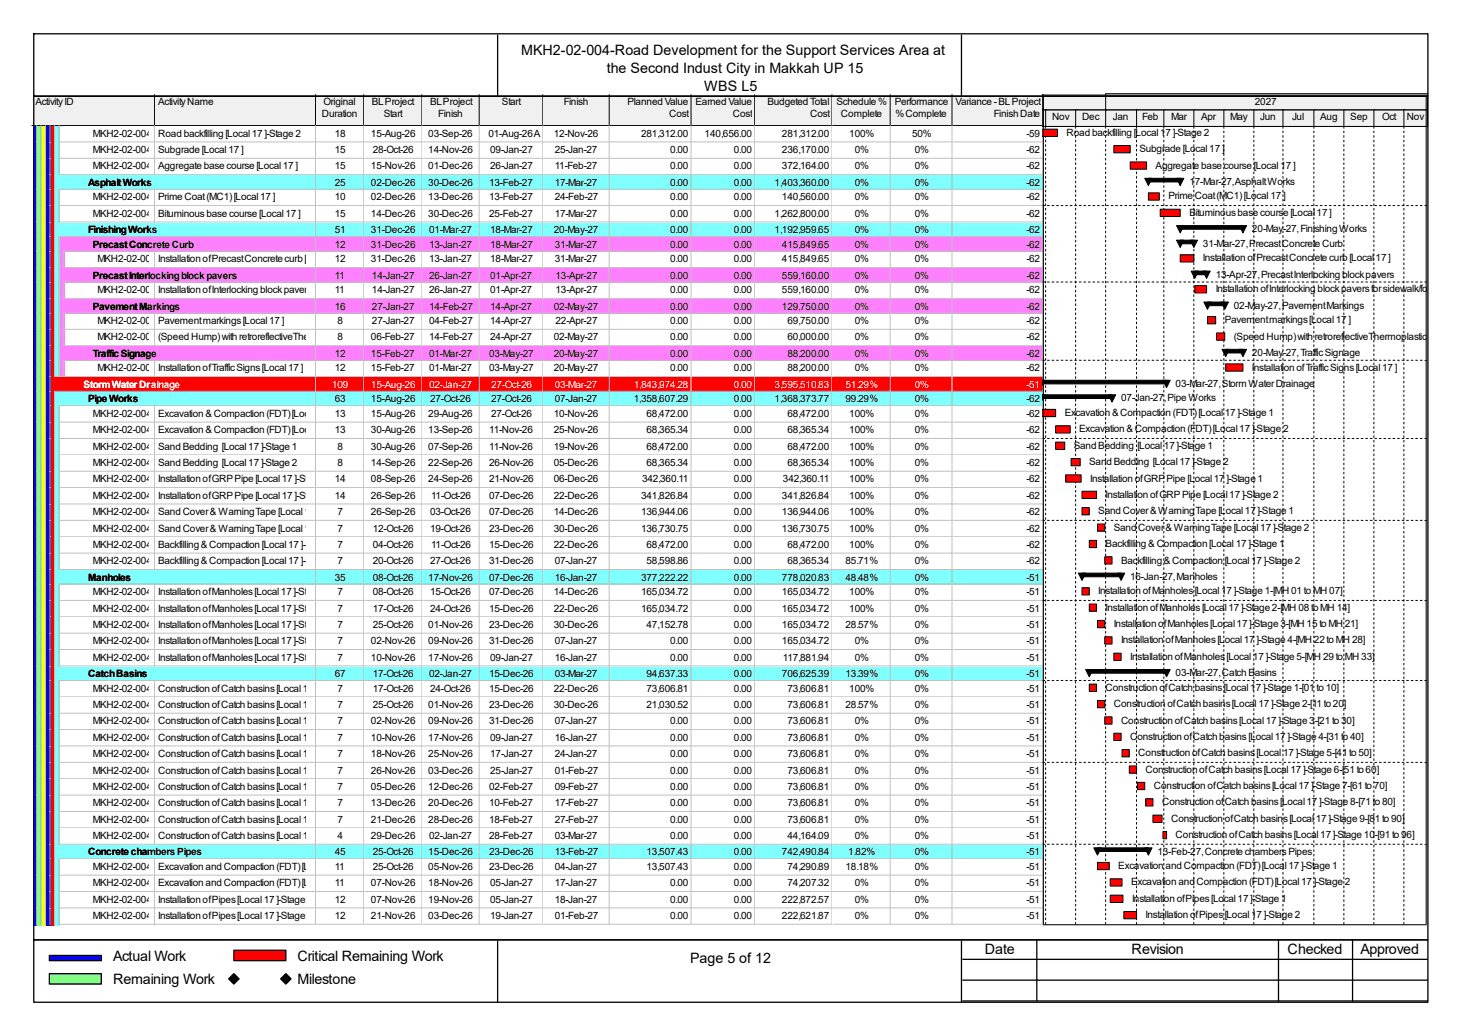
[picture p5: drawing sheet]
<svg xmlns="http://www.w3.org/2000/svg" width="297mm" height="210mm" viewBox="0 0 297 210" stroke-linecap="round" stroke-linejoin="round" font-family="sans-serif">
<defs><g id="words">
<g font-size="2.9">
<text x="105.8" y="11.1">MKH2-02-004-Road Development for the Support Services Area at</text>
<text x="123.2" y="14.8">the Second Indust City in Makkah UP 15</text>
<text x="143" y="18.5">WBS L5</text>
<text x="22.9" y="194.9">Actual Work</text>
<text x="60.4" y="194.9">Critical Remaining Work</text>
<text x="140.1" y="195.5">Page 5 of 12</text>
<text x="199.9" y="193.6">Date</text>
<text x="229.7" y="193.6">Revision</text>
<text x="261.4" y="193.6">Checked</text>
<text x="276.2" y="193.6">Approved</text>
<text x="22.9" y="199.7">Remaining Work</text>
<text x="60.4" y="199.7">Milestone</text>
</g>
<g font-size="2">
<text x="7.2" y="21.3">Activity ID</text>
<text x="32.1" y="21.3">Activity Name</text>
<text x="65.4" y="23.7">Duration</text>
<text x="65.7" y="21.3">Original</text>
<text x="75.5" y="21.3">BL Project</text>
<text x="77.9" y="23.7">Start</text>
<text x="87.3" y="21.3">BL Project</text>
<text x="89" y="23.7">Finish</text>
<text x="101.9" y="21.3">Start</text>
<text x="114.5" y="21.3">Finish</text>
<text x="127.4" y="21.3">Planned Value</text>
<text x="135.8" y="23.7">Cost</text>
<text x="141.2" y="21.3">Earned Value</text>
<text x="148.8" y="23.7">Cost</text>
<text x="155.8" y="21.3">Budgeted Total</text>
<text x="164.5" y="23.7">Cost</text>
<text x="169.8" y="21.3">Schedule %</text>
<text x="170.7" y="23.7">Complete</text>
<text x="181.7" y="21.3">Performance</text>
<text x="181.8" y="23.7">% Complete</text>
<text x="194" y="21.3">Variance - BL Project</text>
<text x="201.8" y="23.7">Finish Date</text>
<text x="254.7" y="21.3">2027</text>
<text x="18.8" y="27.7">MKH2-02-004-CNS-1150</text>
<text x="32.1" y="27.7">Road backfilling [Local 17 ]-Stage 2</text>
<text x="67.9" y="27.7">18</text>
<text x="75.3" y="27.7">15-Aug-26</text>
<text x="87" y="27.7">03-Sep-26</text>
<text x="99.1" y="27.7">01-Aug-26 A</text>
<text x="112.4" y="27.7">12-Nov-26</text>
<text x="130.1" y="27.7">281,312.00</text>
<text x="143" y="27.7">140,656.00</text>
<text x="158.7" y="27.7">281,312.00</text>
<text x="172.4" y="27.7">100%</text>
<text x="185.2" y="27.7">50%</text>
<text x="208.4" y="27.7">-59</text>
<text x="213.6" y="24.4">Nov</text>
<text x="216.5" y="27.6">Road backfilling [Local 17 ]-Stage 2</text>
<text x="219.7" y="24.4">Dec</text>
<text x="225.9" y="24.4">Jan</text>
<text x="231.9" y="24.4">Feb</text>
<text x="237.7" y="24.4">Mar</text>
<text x="243.8" y="24.4">Apr</text>
<text x="249.8" y="24.4">May</text>
<text x="255.9" y="24.4">Jun</text>
<text x="262.3" y="24.4">Jul</text>
<text x="268" y="24.4">Aug</text>
<text x="274.1" y="24.4">Sep</text>
<text x="280.6" y="24.4">Oct</text>
<text x="285.6" y="24.4">Nov</text>
<text x="18.8" y="31.1">MKH2-02-004-CNS-1260</text>
<text x="18.8" y="34.4">MKH2-02-004-CNS-1340</text>
<text x="32.1" y="31.1">Subgrade [Local 17 ]</text>
<text x="32.1" y="34.4">Aggregate base course [Local 17 ]</text>
<text x="67.9" y="31.1">15</text>
<text x="67.9" y="34.4">15</text>
<text x="75.3" y="34.4">15-Nov-26</text>
<text x="75.7" y="31.1">28-Oct-26</text>
<text x="87" y="31.1">14-Nov-26</text>
<text x="87" y="34.4">01-Dec-26</text>
<text x="99.5" y="31.1">09-Jan-27</text>
<text x="99.5" y="34.4">26-Jan-27</text>
<text x="112.6" y="31.1">25-Jan-27</text>
<text x="112.6" y="34.4">11-Feb-27</text>
<text x="136.1" y="31.1">0.00</text>
<text x="136.1" y="34.4">0.00</text>
<text x="149" y="31.1">0.00</text>
<text x="149" y="34.4">0.00</text>
<text x="158.7" y="31.1">236,170.00</text>
<text x="158.7" y="34.4">372,164.00</text>
<text x="173.5" y="31.1">0%</text>
<text x="173.5" y="34.4">0%</text>
<text x="185.7" y="31.1">0%</text>
<text x="185.7" y="34.4">0%</text>
<text x="208.4" y="31.1">-62</text>
<text x="208.4" y="34.4">-62</text>
<text x="231.3" y="30.9">Subgrade [Local 17 ]</text>
<text x="234.6" y="34.2">Aggregate base course [Local 17 ]</text>
<text x="17.9" y="37.7">Asphalt Works</text>
<text x="18.8" y="40.7">MKH2-02-004-CNS-1420</text>
<text x="32.1" y="40.7">Prime Coat (MC1) [Local 17 ]</text>
<text x="67.9" y="37.7">25</text>
<text x="67.9" y="40.7">10</text>
<text x="75.3" y="37.7">02-Dec-26</text>
<text x="75.3" y="40.7">02-Dec-26</text>
<text x="87" y="37.7">30-Dec-26</text>
<text x="87" y="40.7">13-Dec-26</text>
<text x="99.3" y="37.7">13-Feb-27</text>
<text x="99.3" y="40.7">13-Feb-27</text>
<text x="112.6" y="37.7">17-Mar-27</text>
<text x="112.6" y="40.7">24-Feb-27</text>
<text x="136.1" y="37.7">0.00</text>
<text x="136.1" y="40.7">0.00</text>
<text x="149" y="37.7">0.00</text>
<text x="149" y="40.7">0.00</text>
<text x="157.3" y="37.7">1,403,360.00</text>
<text x="158.7" y="40.7">140,560.00</text>
<text x="173.5" y="37.7">0%</text>
<text x="173.5" y="40.7">0%</text>
<text x="185.7" y="37.7">0%</text>
<text x="185.7" y="40.7">0%</text>
<text x="208.4" y="37.7">-62</text>
<text x="208.4" y="40.7">-62</text>
<text x="237.2" y="40.5">Prime Coat (MC1) [Local 17 ]</text>
<text x="241.5" y="37.5">17-Mar-27, Asphalt Works</text>
<text x="17.9" y="47.3">Finishing Works</text>
<text x="18.8" y="44">MKH2-02-004-CNS-1500</text>
<text x="32.1" y="44">Bituminous base course [Local 17 ]</text>
<text x="67.9" y="44">15</text>
<text x="67.9" y="47.3">51</text>
<text x="75.3" y="44">14-Dec-26</text>
<text x="75.3" y="47.3">31-Dec-26</text>
<text x="87" y="44">30-Dec-26</text>
<text x="87.1" y="47.3">01-Mar-27</text>
<text x="99.3" y="44">25-Feb-27</text>
<text x="99.5" y="47.3">18-Mar-27</text>
<text x="112.4" y="47.3">20-May-27</text>
<text x="112.6" y="44">17-Mar-27</text>
<text x="136.1" y="44">0.00</text>
<text x="136.1" y="47.3">0.00</text>
<text x="149" y="44">0.00</text>
<text x="149" y="47.3">0.00</text>
<text x="157.3" y="44">1,262,800.00</text>
<text x="157.3" y="47.3">1,192,959.65</text>
<text x="173.5" y="44">0%</text>
<text x="173.5" y="47.3">0%</text>
<text x="185.7" y="44">0%</text>
<text x="185.7" y="47.3">0%</text>
<text x="208.4" y="44">-62</text>
<text x="208.4" y="47.3">-62</text>
<text x="241.5" y="43.8">Bituminous base course [Local 17 ]</text>
<text x="254.2" y="47.1">20-May-27, Finishing Works</text>
<text x="18.8" y="50.2">Precast Concrete Curb</text>
<text x="19.8" y="53.2">MKH2-02-004-CNS-1580</text>
<text x="32.1" y="53.2">Installation of Precast Concrete curb [Local 17 ]</text>
<text x="67.9" y="50.2">12</text>
<text x="67.9" y="53.2">12</text>
<text x="75.3" y="50.2">31-Dec-26</text>
<text x="75.3" y="53.2">31-Dec-26</text>
<text x="87.1" y="50.2">13-Jan-27</text>
<text x="87.1" y="53.2">13-Jan-27</text>
<text x="99.5" y="50.2">18-Mar-27</text>
<text x="99.5" y="53.2">18-Mar-27</text>
<text x="112.6" y="50.2">31-Mar-27</text>
<text x="112.6" y="53.2">31-Mar-27</text>
<text x="136.1" y="50.2">0.00</text>
<text x="136.1" y="53.2">0.00</text>
<text x="149" y="50.2">0.00</text>
<text x="149" y="53.2">0.00</text>
<text x="158.7" y="50.2">415,849.65</text>
<text x="158.7" y="53.2">415,849.65</text>
<text x="173.5" y="50.2">0%</text>
<text x="173.5" y="53.2">0%</text>
<text x="185.7" y="50.2">0%</text>
<text x="185.7" y="53.2">0%</text>
<text x="208.4" y="50.2">-62</text>
<text x="208.4" y="53.2">-62</text>
<text x="244.2" y="50.1">31-Mar-27, Precast Concrete Curb</text>
<text x="244.2" y="53">Installation of Precast Concrete curb [Local 17 ]</text>
<text x="18.8" y="56.6">Precast Interlocking block pavers</text>
<text x="19.8" y="59.5">MKH2-02-004-CNS-1660</text>
<text x="32.1" y="59.5">Installation of Interlocking block pavers for sidewalk/footpath [Local 17 ]</text>
<text x="67.9" y="56.6">11</text>
<text x="67.9" y="59.5">11</text>
<text x="75.5" y="56.6">14-Jan-27</text>
<text x="75.5" y="59.5">14-Jan-27</text>
<text x="87.1" y="56.6">26-Jan-27</text>
<text x="87.1" y="59.5">26-Jan-27</text>
<text x="99.5" y="56.6">01-Apr-27</text>
<text x="99.5" y="59.5">01-Apr-27</text>
<text x="112.8" y="56.6">13-Apr-27</text>
<text x="112.8" y="59.5">13-Apr-27</text>
<text x="136.1" y="56.6">0.00</text>
<text x="136.1" y="59.5">0.00</text>
<text x="149" y="56.6">0.00</text>
<text x="149" y="59.5">0.00</text>
<text x="158.7" y="56.6">559,160.00</text>
<text x="158.7" y="59.5">559,160.00</text>
<text x="173.5" y="56.6">0%</text>
<text x="173.5" y="59.5">0%</text>
<text x="185.7" y="56.6">0%</text>
<text x="185.7" y="59.5">0%</text>
<text x="208.4" y="56.6">-62</text>
<text x="208.4" y="59.5">-62</text>
<text x="246.8" y="56.3">13-Apr-27, Precast Interlocking block pavers</text>
<text x="246.8" y="59.3">Installation of Interlocking block pavers for sidewalk/footpath [Loc</text>
<text x="18.8" y="62.8">Pavement Markings</text>
<text x="19.8" y="65.8">MKH2-02-004-CNS-1740</text>
<text x="32.1" y="65.8">Pavement markings [Local 17 ]</text>
<text x="67.9" y="62.8">16</text>
<text x="68.5" y="65.8">8</text>
<text x="75.5" y="62.8">27-Jan-27</text>
<text x="75.5" y="65.8">27-Jan-27</text>
<text x="87.1" y="62.8">14-Feb-27</text>
<text x="87.1" y="65.8">04-Feb-27</text>
<text x="99.5" y="62.8">14-Apr-27</text>
<text x="99.5" y="65.8">14-Apr-27</text>
<text x="112.4" y="62.8">02-May-27</text>
<text x="112.8" y="65.8">22-Apr-27</text>
<text x="136.1" y="62.8">0.00</text>
<text x="136.1" y="65.8">0.00</text>
<text x="149" y="62.8">0.00</text>
<text x="149" y="65.8">0.00</text>
<text x="158.7" y="62.8">129,750.00</text>
<text x="159.9" y="65.8">69,750.00</text>
<text x="173.5" y="62.8">0%</text>
<text x="173.5" y="65.8">0%</text>
<text x="185.7" y="62.8">0%</text>
<text x="185.7" y="65.8">0%</text>
<text x="208.4" y="62.8">-62</text>
<text x="208.4" y="65.8">-62</text>
<text x="248.7" y="65.6">Pavement markings [Local 17 ]</text>
<text x="250.5" y="62.7">02-May-27, Pavement Markings</text>
<text x="19.8" y="69.1">MKH2-02-004-CNS-1820</text>
<text x="32.1" y="69.1">(Speed Hump) with retroreflectiveThermoplastic yellow [Local 17 ]</text>
<text x="68.5" y="69.1">8</text>
<text x="75.3" y="69.1">06-Feb-27</text>
<text x="87.1" y="69.1">14-Feb-27</text>
<text x="99.5" y="69.1">24-Apr-27</text>
<text x="112.4" y="69.1">02-May-27</text>
<text x="136.1" y="69.1">0.00</text>
<text x="149" y="69.1">0.00</text>
<text x="159.9" y="69.1">60,000.00</text>
<text x="173.5" y="69.1">0%</text>
<text x="185.7" y="69.1">0%</text>
<text x="208.4" y="69.1">-62</text>
<text x="250.5" y="68.9">(Speed Hump) with retroreflectiveThermoplastic yellow [Lo</text>
<text x="18.8" y="72.4">Traffic Signage</text>
<text x="19.8" y="75.4">MKH2-02-004-CNS-1900</text>
<text x="32.1" y="75.4">Installation of Traffic Signs [Local 17 ]</text>
<text x="67.9" y="72.4">12</text>
<text x="67.9" y="75.4">12</text>
<text x="75.3" y="72.4">15-Feb-27</text>
<text x="75.3" y="75.4">15-Feb-27</text>
<text x="87.1" y="72.4">01-Mar-27</text>
<text x="87.1" y="75.4">01-Mar-27</text>
<text x="99.3" y="72.4">03-May-27</text>
<text x="99.3" y="75.4">03-May-27</text>
<text x="112.4" y="72.4">20-May-27</text>
<text x="112.4" y="75.4">20-May-27</text>
<text x="136.1" y="72.4">0.00</text>
<text x="136.1" y="75.4">0.00</text>
<text x="149" y="72.4">0.00</text>
<text x="149" y="75.4">0.00</text>
<text x="159.9" y="72.4">88,200.00</text>
<text x="159.9" y="75.4">88,200.00</text>
<text x="173.5" y="72.4">0%</text>
<text x="173.5" y="75.4">0%</text>
<text x="185.7" y="72.4">0%</text>
<text x="185.7" y="75.4">0%</text>
<text x="208.4" y="72.4">-62</text>
<text x="208.4" y="75.4">-62</text>
<text x="254.2" y="72.2">20-May-27, Traffic Signage</text>
<text x="254.2" y="75.2">Installation of Traffic Signs [Local 17 ]</text>
<text x="17.9" y="81.7">Pipe Works</text>
<text x="67.9" y="81.7">63</text>
<text x="75.3" y="81.7">15-Aug-26</text>
<text x="87.3" y="81.7">27-Oct-26</text>
<text x="99.7" y="81.7">27-Oct-26</text>
<text x="112.6" y="81.7">07-Jan-27</text>
<text x="128.7" y="81.7">1,358,607.29</text>
<text x="149" y="81.7">0.00</text>
<text x="157.3" y="81.7">1,368,373.77</text>
<text x="171.7" y="81.7">99.29%</text>
<text x="185.7" y="81.7">0%</text>
<text x="208.4" y="81.7">-62</text>
<text x="227.6" y="81.4">07-Jan-27, Pipe Works</text>
<text x="238.7" y="78.5">03-Mar-27, Storm Water Drainage</text>
<text x="18.8" y="84.6">MKH2-02-004-CNS-1980</text>
<text x="18.8" y="87.9">MKH2-02-004-CNS-1990</text>
<text x="32.1" y="84.6">Excavation &amp; Compaction (FDT) [Local 17 ]-Stage 1</text>
<text x="32.1" y="87.9">Excavation &amp; Compaction (FDT) [Local 17 ]-Stage 2</text>
<text x="67.9" y="84.6">13</text>
<text x="67.9" y="87.9">13</text>
<text x="75.3" y="84.6">15-Aug-26</text>
<text x="75.3" y="87.9">30-Aug-26</text>
<text x="87" y="84.6">29-Aug-26</text>
<text x="87" y="87.9">13-Sep-26</text>
<text x="99.3" y="87.9">11-Nov-26</text>
<text x="99.7" y="84.6">27-Oct-26</text>
<text x="112.4" y="84.6">10-Nov-26</text>
<text x="112.4" y="87.9">25-Nov-26</text>
<text x="131.2" y="84.6">68,472.00</text>
<text x="131.2" y="87.9">68,365.34</text>
<text x="149" y="84.6">0.00</text>
<text x="149" y="87.9">0.00</text>
<text x="159.9" y="84.6">68,472.00</text>
<text x="159.9" y="87.9">68,365.34</text>
<text x="172.4" y="84.6">100%</text>
<text x="172.4" y="87.9">100%</text>
<text x="185.7" y="84.6">0%</text>
<text x="185.7" y="87.9">0%</text>
<text x="208.4" y="84.6">-62</text>
<text x="208.4" y="87.9">-62</text>
<text x="216.2" y="84.4">Excavation &amp; Compaction (FDT) [Local 17 ]-Stage 1</text>
<text x="219.1" y="87.8">Excavation &amp; Compaction (FDT) [Local 17 ]-Stage 2</text>
<text x="18.8" y="91.2">MKH2-02-004-CNS-2100</text>
<text x="18.8" y="94.6">MKH2-02-004-CNS-2110</text>
<text x="32.1" y="91.2">Sand Bedding [Local 17 ]-Stage 1</text>
<text x="32.1" y="94.6">Sand Bedding [Local 17 ]-Stage 2</text>
<text x="68.5" y="91.2">8</text>
<text x="68.5" y="94.6">8</text>
<text x="75.3" y="91.2">30-Aug-26</text>
<text x="75.3" y="94.6">14-Sep-26</text>
<text x="87" y="91.2">07-Sep-26</text>
<text x="87" y="94.6">22-Sep-26</text>
<text x="99.3" y="91.2">11-Nov-26</text>
<text x="99.3" y="94.6">26-Nov-26</text>
<text x="112.4" y="91.2">19-Nov-26</text>
<text x="112.4" y="94.6">05-Dec-26</text>
<text x="131.2" y="91.2">68,472.00</text>
<text x="131.2" y="94.6">68,365.34</text>
<text x="149" y="91.2">0.00</text>
<text x="149" y="94.6">0.00</text>
<text x="159.9" y="91.2">68,472.00</text>
<text x="159.9" y="94.6">68,365.34</text>
<text x="172.4" y="91.2">100%</text>
<text x="172.4" y="94.6">100%</text>
<text x="185.7" y="91.2">0%</text>
<text x="185.7" y="94.6">0%</text>
<text x="208.4" y="91.2">-62</text>
<text x="208.4" y="94.6">-62</text>
<text x="218" y="91.1">Sand Bedding [Local 17 ]-Stage 1</text>
<text x="221.1" y="94.4">Sand Bedding [Local 17 ]-Stage 2</text>
<text x="18.8" y="97.9">MKH2-02-004-CNS-2220</text>
<text x="18.8" y="101.2">MKH2-02-004-CNS-2230</text>
<text x="32.1" y="97.9">Installation of GRP Pipe [Local 17 ]-Stage 1</text>
<text x="32.1" y="101.2">Installation of GRP Pipe [Local 17 ]-Stage 2</text>
<text x="67.9" y="97.9">14</text>
<text x="67.9" y="101.2">14</text>
<text x="75.3" y="97.9">08-Sep-26</text>
<text x="75.3" y="101.2">26-Sep-26</text>
<text x="87" y="97.9">24-Sep-26</text>
<text x="87.5" y="101.2">11-Oct-26</text>
<text x="99.3" y="97.9">21-Nov-26</text>
<text x="99.3" y="101.2">07-Dec-26</text>
<text x="112.4" y="97.9">06-Dec-26</text>
<text x="112.4" y="101.2">22-Dec-26</text>
<text x="130.1" y="101.2">341,826.84</text>
<text x="130.3" y="97.9">342,360.11</text>
<text x="149" y="97.9">0.00</text>
<text x="149" y="101.2">0.00</text>
<text x="158.7" y="101.2">341,826.84</text>
<text x="158.9" y="97.9">342,360.11</text>
<text x="172.4" y="97.9">100%</text>
<text x="172.4" y="101.2">100%</text>
<text x="185.7" y="97.9">0%</text>
<text x="185.7" y="101.2">0%</text>
<text x="208.4" y="97.9">-62</text>
<text x="208.4" y="101.2">-62</text>
<text x="221.3" y="97.7">Installation of GRP Pipe [Local 17 ]-Stage 1</text>
<text x="224.5" y="101">Installation of GRP Pipe [Local 17 ]-Stage 2</text>
<text x="18.8" y="104.5">MKH2-02-004-CNS-2340</text>
<text x="18.8" y="107.9">MKH2-02-004-CNS-2350</text>
<text x="32.1" y="104.5">Sand Cover &amp; Warning Tape [Local 17 ]-Stage 1</text>
<text x="32.1" y="107.9">Sand Cover &amp; Warning Tape [Local 17 ]-Stage 2</text>
<text x="68.5" y="104.5">7</text>
<text x="68.5" y="107.9">7</text>
<text x="75.3" y="104.5">26-Sep-26</text>
<text x="75.7" y="107.9">12-Oct-26</text>
<text x="87.3" y="104.5">03-Oct-26</text>
<text x="87.3" y="107.9">19-Oct-26</text>
<text x="99.3" y="104.5">07-Dec-26</text>
<text x="99.3" y="107.9">23-Dec-26</text>
<text x="112.4" y="104.5">14-Dec-26</text>
<text x="112.4" y="107.9">30-Dec-26</text>
<text x="130.1" y="104.5">136,944.06</text>
<text x="130.1" y="107.9">136,730.75</text>
<text x="149" y="104.5">0.00</text>
<text x="149" y="107.9">0.00</text>
<text x="158.7" y="104.5">136,944.06</text>
<text x="158.7" y="107.9">136,730.75</text>
<text x="172.4" y="104.5">100%</text>
<text x="172.4" y="107.9">100%</text>
<text x="185.7" y="104.5">0%</text>
<text x="185.7" y="107.9">0%</text>
<text x="208.4" y="104.5">-62</text>
<text x="208.4" y="107.9">-62</text>
<text x="223" y="104.4">Sand Cover &amp; Warning Tape [Local 17 ]-Stage 1</text>
<text x="226.1" y="107.7">Sand Cover &amp; Warning Tape [Local 17 ]-Stage 2</text>
<text x="18.8" y="111.2">MKH2-02-004-CNS-2460</text>
<text x="32.1" y="111.2">Backfilling &amp; Compaction [Local 17 ]-Stage 17</text>
<text x="75.7" y="111.2">04-Oct-26</text>
<text x="87.5" y="111.2">11-Oct-26</text>
<text x="99.3" y="111.2">15-Dec-26</text>
<text x="112.4" y="111.2">22-Dec-26</text>
<text x="131.2" y="111.2">68,472.00</text>
<text x="149" y="111.2">0.00</text>
<text x="159.9" y="111.2">68,472.00</text>
<text x="172.4" y="111.2">100%</text>
<text x="185.7" y="111.2">0%</text>
<text x="208.4" y="111.2">-62</text>
<text x="224.5" y="111">Backfilling &amp; Compaction [Local 17 ]-Stage 1</text>
<text x="17.9" y="117.8">Manholes</text>
<text x="18.8" y="114.5">MKH2-02-004-CNS-2470</text>
<text x="32.1" y="114.5">Backfilling &amp; Compaction [Local 17 ]-Stage 27</text>
<text x="67.9" y="117.8">35</text>
<text x="75.7" y="114.5">20-Oct-26</text>
<text x="75.7" y="117.8">08-Oct-26</text>
<text x="87" y="117.8">17-Nov-26</text>
<text x="87.3" y="114.5">27-Oct-26</text>
<text x="99.3" y="114.5">31-Dec-26</text>
<text x="99.3" y="117.8">07-Dec-26</text>
<text x="112.6" y="114.5">07-Jan-27</text>
<text x="112.6" y="117.8">16-Jan-27</text>
<text x="130.1" y="117.8">377,222.22</text>
<text x="131.2" y="114.5">58,598.86</text>
<text x="149" y="114.5">0.00</text>
<text x="149" y="117.8">0.00</text>
<text x="158.7" y="117.8">778,020.83</text>
<text x="159.9" y="114.5">68,365.34</text>
<text x="171.7" y="114.5">85.71%</text>
<text x="171.7" y="117.8">48.48%</text>
<text x="185.7" y="114.5">0%</text>
<text x="185.7" y="117.8">0%</text>
<text x="208.4" y="114.5">-62</text>
<text x="208.4" y="117.8">-51</text>
<text x="227.6" y="114.3">Backfilling &amp; Compaction [Local 17 ]-Stage 2</text>
<text x="229.4" y="117.6">16-Jan-27, Manholes</text>
<text x="18.8" y="120.8">MKH2-02-004-CNS-2600</text>
<text x="18.8" y="124.1">MKH2-02-004-CNS-2610</text>
<text x="32.1" y="120.8">Installation of Manholes [Local 17 ]-Stage 1-[MH 01 to MH 07]</text>
<text x="32.1" y="124.1">Installation of Manholes [Local 17 ]-Stage 2-[MH 08 to MH 14]</text>
<text x="68.5" y="120.8">7</text>
<text x="68.5" y="124.1">7</text>
<text x="75.7" y="120.8">08-Oct-26</text>
<text x="75.7" y="124.1">17-Oct-26</text>
<text x="87.3" y="120.8">15-Oct-26</text>
<text x="87.3" y="124.1">24-Oct-26</text>
<text x="99.3" y="120.8">07-Dec-26</text>
<text x="99.3" y="124.1">15-Dec-26</text>
<text x="112.4" y="120.8">14-Dec-26</text>
<text x="112.4" y="124.1">22-Dec-26</text>
<text x="130.1" y="120.8">165,034.72</text>
<text x="130.1" y="124.1">165,034.72</text>
<text x="149" y="120.8">0.00</text>
<text x="149" y="124.1">0.00</text>
<text x="158.7" y="120.8">165,034.72</text>
<text x="158.7" y="124.1">165,034.72</text>
<text x="172.4" y="120.8">100%</text>
<text x="172.4" y="124.1">100%</text>
<text x="185.7" y="120.8">0%</text>
<text x="185.7" y="124.1">0%</text>
<text x="208.4" y="120.8">-51</text>
<text x="208.4" y="124.1">-51</text>
<text x="223" y="120.6">Installation of Manholes [Local 17 ]-Stage 1-[MH 01 to MH 07]</text>
<text x="224.5" y="123.9">Installation of Manholes [Local 17 ]-Stage 2-[MH 08 to MH 14]</text>
<text x="18.8" y="127.4">MKH2-02-004-CNS-2620</text>
<text x="18.8" y="130.8">MKH2-02-004-CNS-2630</text>
<text x="32.1" y="127.4">Installation of Manholes [Local 17 ]-Stage 3-[MH 15 to MH 21]</text>
<text x="32.1" y="130.8">Installation of Manholes [Local 17 ]-Stage 4-[MH 22 to MH 28]</text>
<text x="68.5" y="127.4">7</text>
<text x="68.5" y="130.8">7</text>
<text x="75.3" y="130.8">02-Nov-26</text>
<text x="75.7" y="127.4">25-Oct-26</text>
<text x="87" y="127.4">01-Nov-26</text>
<text x="87" y="130.8">09-Nov-26</text>
<text x="99.3" y="127.4">23-Dec-26</text>
<text x="99.3" y="130.8">31-Dec-26</text>
<text x="112.4" y="127.4">30-Dec-26</text>
<text x="112.6" y="130.8">07-Jan-27</text>
<text x="131.2" y="127.4">47,152.78</text>
<text x="136.1" y="130.8">0.00</text>
<text x="149" y="127.4">0.00</text>
<text x="149" y="130.8">0.00</text>
<text x="158.7" y="127.4">165,034.72</text>
<text x="158.7" y="130.8">165,034.72</text>
<text x="171.7" y="127.4">28.57%</text>
<text x="173.5" y="130.8">0%</text>
<text x="185.7" y="127.4">0%</text>
<text x="185.7" y="130.8">0%</text>
<text x="208.4" y="127.4">-51</text>
<text x="208.4" y="130.8">-51</text>
<text x="226.1" y="127.3">Installation of Manholes [Local 17 ]-Stage 3-[MH 15 to MH 21]</text>
<text x="227.6" y="130.6">Installation of Manholes [Local 17 ]-Stage 4-[MH 22 to MH 28]</text>
<text x="17.9" y="137.4">Catch Basins</text>
<text x="18.8" y="134.1">MKH2-02-004-CNS-2640</text>
<text x="32.1" y="134.1">Installation of Manholes [Local 17 ]-Stage 5-[MH 29 to MH 33]</text>
<text x="67.9" y="137.4">67</text>
<text x="68.5" y="134.1">7</text>
<text x="75.3" y="134.1">10-Nov-26</text>
<text x="75.7" y="137.4">17-Oct-26</text>
<text x="87" y="134.1">17-Nov-26</text>
<text x="87.1" y="137.4">02-Jan-27</text>
<text x="99.3" y="137.4">15-Dec-26</text>
<text x="99.5" y="134.1">09-Jan-27</text>
<text x="112.6" y="134.1">16-Jan-27</text>
<text x="112.6" y="137.4">03-Mar-27</text>
<text x="131.2" y="137.4">94,637.33</text>
<text x="136.1" y="134.1">0.00</text>
<text x="149" y="134.1">0.00</text>
<text x="149" y="137.4">0.00</text>
<text x="158.7" y="137.4">706,625.39</text>
<text x="158.9" y="134.1">117,881.94</text>
<text x="171.7" y="137.4">13.39%</text>
<text x="173.5" y="134.1">0%</text>
<text x="185.7" y="134.1">0%</text>
<text x="185.7" y="137.4">0%</text>
<text x="208.4" y="134.1">-51</text>
<text x="208.4" y="137.4">-51</text>
<text x="229.4" y="133.9">Installation of Manholes [Local 17 ]-Stage 5-[MH 29 to MH 33]</text>
<text x="238.7" y="137.2">03-Mar-27, Catch Basins</text>
<text x="18.8" y="140.3">MKH2-02-004-CNS-2800</text>
<text x="18.8" y="143.7">MKH2-02-004-CNS-2810</text>
<text x="32.1" y="140.3">Construction of Catch basins [Local 17 ]-Stage 1-[01 to 10]</text>
<text x="32.1" y="143.7">Construction of Catch basins [Local 17 ]-Stage 2-[11 to 20]</text>
<text x="68.5" y="140.3">7</text>
<text x="68.5" y="143.7">7</text>
<text x="75.7" y="140.3">17-Oct-26</text>
<text x="75.7" y="143.7">25-Oct-26</text>
<text x="87" y="143.7">01-Nov-26</text>
<text x="87.3" y="140.3">24-Oct-26</text>
<text x="99.3" y="140.3">15-Dec-26</text>
<text x="99.3" y="143.7">23-Dec-26</text>
<text x="112.4" y="140.3">22-Dec-26</text>
<text x="112.4" y="143.7">30-Dec-26</text>
<text x="131.2" y="140.3">73,606.81</text>
<text x="131.2" y="143.7">21,030.52</text>
<text x="149" y="140.3">0.00</text>
<text x="149" y="143.7">0.00</text>
<text x="159.9" y="140.3">73,606.81</text>
<text x="159.9" y="143.7">73,606.81</text>
<text x="171.7" y="143.7">28.57%</text>
<text x="172.4" y="140.3">100%</text>
<text x="185.7" y="140.3">0%</text>
<text x="185.7" y="143.7">0%</text>
<text x="208.4" y="140.3">-51</text>
<text x="208.4" y="143.7">-51</text>
<text x="224.5" y="140.2">Construction of Catch basins [Local 17 ]-Stage 1-[01 to 10]</text>
<text x="226.1" y="143.5">Construction of Catch basins [Local 17 ]-Stage 2-[11 to 20]</text>
<text x="18.8" y="147">MKH2-02-004-CNS-2820</text>
<text x="32.1" y="147">Construction of Catch basins [Local 17 ]-Stage 3-[21 to 30]</text>
<text x="68.5" y="147">7</text>
<text x="75.3" y="147">02-Nov-26</text>
<text x="87" y="147">09-Nov-26</text>
<text x="99.3" y="147">31-Dec-26</text>
<text x="112.6" y="147">07-Jan-27</text>
<text x="136.1" y="147">0.00</text>
<text x="149" y="147">0.00</text>
<text x="159.9" y="147">73,606.81</text>
<text x="173.5" y="147">0%</text>
<text x="185.7" y="147">0%</text>
<text x="208.4" y="147">-51</text>
<text x="227.6" y="146.8">Construction of Catch basins [Local 17 ]-Stage 3-[21 to 30]</text>
<text x="18.8" y="150.3">MKH2-02-004-CNS-2830</text>
<text x="18.8" y="153.6">MKH2-02-004-CNS-2840</text>
<text x="32.1" y="150.3">Construction of Catch basins [Local 17 ]-Stage 4-[31 to 40]</text>
<text x="32.1" y="153.6">Construction of Catch basins [Local 17 ]-Stage 5-[41 to 50]</text>
<text x="68.5" y="150.3">7</text>
<text x="68.5" y="153.6">7</text>
<text x="75.3" y="150.3">10-Nov-26</text>
<text x="75.3" y="153.6">18-Nov-26</text>
<text x="87" y="150.3">17-Nov-26</text>
<text x="87" y="153.6">25-Nov-26</text>
<text x="99.5" y="150.3">09-Jan-27</text>
<text x="99.5" y="153.6">17-Jan-27</text>
<text x="112.6" y="150.3">16-Jan-27</text>
<text x="112.6" y="153.6">24-Jan-27</text>
<text x="136.1" y="150.3">0.00</text>
<text x="136.1" y="153.6">0.00</text>
<text x="149" y="150.3">0.00</text>
<text x="149" y="153.6">0.00</text>
<text x="159.9" y="150.3">73,606.81</text>
<text x="159.9" y="153.6">73,606.81</text>
<text x="173.5" y="150.3">0%</text>
<text x="173.5" y="153.6">0%</text>
<text x="185.7" y="150.3">0%</text>
<text x="185.7" y="153.6">0%</text>
<text x="208.4" y="150.3">-51</text>
<text x="208.4" y="153.6">-51</text>
<text x="229.4" y="150.1">Construction of Catch basins [Local 17 ]-Stage 4-[31 to 40]</text>
<text x="231.1" y="153.5">Construction of Catch basins [Local 17 ]-Stage 5-[41 to 50]</text>
<text x="18.8" y="157">MKH2-02-004-CNS-2850</text>
<text x="18.8" y="160.3">MKH2-02-004-CNS-2860</text>
<text x="32.1" y="157">Construction of Catch basins [Local 17 ]-Stage 6-[51 to 60]</text>
<text x="32.1" y="160.3">Construction of Catch basins [Local 17 ]-Stage 7-[61 to 70]</text>
<text x="68.5" y="157">7</text>
<text x="68.5" y="160.3">7</text>
<text x="75.3" y="157">26-Nov-26</text>
<text x="75.3" y="160.3">05-Dec-26</text>
<text x="87" y="157">03-Dec-26</text>
<text x="87" y="160.3">12-Dec-26</text>
<text x="99.3" y="160.3">02-Feb-27</text>
<text x="99.5" y="157">25-Jan-27</text>
<text x="112.6" y="157">01-Feb-27</text>
<text x="112.6" y="160.3">09-Feb-27</text>
<text x="136.1" y="157">0.00</text>
<text x="136.1" y="160.3">0.00</text>
<text x="149" y="157">0.00</text>
<text x="149" y="160.3">0.00</text>
<text x="159.9" y="157">73,606.81</text>
<text x="159.9" y="160.3">73,606.81</text>
<text x="173.5" y="157">0%</text>
<text x="173.5" y="160.3">0%</text>
<text x="185.7" y="157">0%</text>
<text x="185.7" y="160.3">0%</text>
<text x="208.4" y="157">-51</text>
<text x="208.4" y="160.3">-51</text>
<text x="232.6" y="156.8">Construction of Catch basins [Local 17 ]-Stage 6-[51 to 60]</text>
<text x="234.2" y="160.1">Construction of Catch basins [Local 17 ]-Stage 7-[61 to 70]</text>
<text x="18.8" y="163.6">MKH2-02-004-CNS-2870</text>
<text x="18.8" y="166.9">MKH2-02-004-CNS-2880</text>
<text x="32.1" y="163.6">Construction of Catch basins [Local 17 ]-Stage 8-[71 to 80]</text>
<text x="32.1" y="166.9">Construction of Catch basins [Local 17 ]-Stage 9-[81 to 90]</text>
<text x="68.5" y="163.6">7</text>
<text x="68.5" y="166.9">7</text>
<text x="75.3" y="163.6">13-Dec-26</text>
<text x="75.3" y="166.9">21-Dec-26</text>
<text x="87" y="163.6">20-Dec-26</text>
<text x="87" y="166.9">28-Dec-26</text>
<text x="99.3" y="163.6">10-Feb-27</text>
<text x="99.3" y="166.9">18-Feb-27</text>
<text x="112.6" y="163.6">17-Feb-27</text>
<text x="112.6" y="166.9">27-Feb-27</text>
<text x="136.1" y="163.6">0.00</text>
<text x="136.1" y="166.9">0.00</text>
<text x="149" y="163.6">0.00</text>
<text x="149" y="166.9">0.00</text>
<text x="159.9" y="163.6">73,606.81</text>
<text x="159.9" y="166.9">73,606.81</text>
<text x="173.5" y="163.6">0%</text>
<text x="173.5" y="166.9">0%</text>
<text x="185.7" y="163.6">0%</text>
<text x="185.7" y="166.9">0%</text>
<text x="208.4" y="163.6">-51</text>
<text x="208.4" y="166.9">-51</text>
<text x="235.9" y="163.4">Construction of Catch basins [Local 17 ]-Stage 8-[71 to 80]</text>
<text x="237.7" y="166.8">Construction of Catch basins [Local 17 ]-Stage 9-[81 to 90]</text>
<text x="17.9" y="173.6">Concrete chambers Pipes</text>
<text x="18.8" y="170.3">MKH2-02-004-CNS-2890</text>
<text x="32.1" y="170.3">Construction of Catch basins [Local 17 ]-Stage 10-[91 to 96]</text>
<text x="67.9" y="173.6">45</text>
<text x="68.5" y="170.3">4</text>
<text x="75.3" y="170.3">29-Dec-26</text>
<text x="75.7" y="173.6">25-Oct-26</text>
<text x="87" y="173.6">15-Dec-26</text>
<text x="87.1" y="170.3">02-Jan-27</text>
<text x="99.3" y="170.3">28-Feb-27</text>
<text x="99.3" y="173.6">23-Dec-26</text>
<text x="112.6" y="170.3">03-Mar-27</text>
<text x="112.6" y="173.6">13-Feb-27</text>
<text x="131.2" y="173.6">13,507.43</text>
<text x="136.1" y="170.3">0.00</text>
<text x="149" y="170.3">0.00</text>
<text x="149" y="173.6">0.00</text>
<text x="158.7" y="173.6">742,490.84</text>
<text x="159.9" y="170.3">44,164.09</text>
<text x="172.2" y="173.6">1.82%</text>
<text x="173.5" y="170.3">0%</text>
<text x="185.7" y="170.3">0%</text>
<text x="185.7" y="173.6">0%</text>
<text x="208.4" y="170.3">-51</text>
<text x="208.4" y="173.6">-51</text>
<text x="235" y="173.4">13-Feb-27, Concrete chambers Pipes</text>
<text x="238.7" y="170.1">Construction of Catch basins [Local 17 ]-Stage 10-[91 to 96]</text>
<text x="18.8" y="176.5">MKH2-02-004-CNS-3140</text>
<text x="18.8" y="179.9">MKH2-02-004-CNS-3150</text>
<text x="32.1" y="176.5">Excavation and Compaction (FDT) [Local 17 ]-Stage 125-Oct-26</text>
<text x="32.1" y="179.9">Excavation and Compaction (FDT) [Local 17 ]-Stage 2</text>
<text x="67.9" y="176.5">11</text>
<text x="67.9" y="179.9">11</text>
<text x="75.3" y="179.9">07-Nov-26</text>
<text x="87" y="176.5">05-Nov-26</text>
<text x="87" y="179.9">18-Nov-26</text>
<text x="99.3" y="176.5">23-Dec-26</text>
<text x="99.5" y="179.9">05-Jan-27</text>
<text x="112.6" y="176.5">04-Jan-27</text>
<text x="112.6" y="179.9">17-Jan-27</text>
<text x="131.2" y="176.5">13,507.43</text>
<text x="136.1" y="179.9">0.00</text>
<text x="149" y="176.5">0.00</text>
<text x="149" y="179.9">0.00</text>
<text x="159.9" y="176.5">74,290.89</text>
<text x="159.9" y="179.9">74,207.32</text>
<text x="171.7" y="176.5">18.18%</text>
<text x="173.5" y="179.9">0%</text>
<text x="185.7" y="176.5">0%</text>
<text x="185.7" y="179.9">0%</text>
<text x="208.4" y="176.5">-51</text>
<text x="208.4" y="179.9">-51</text>
<text x="227" y="176.4">Excavation and Compaction (FDT) [Local 17 ]-Stage 1</text>
<text x="229.6" y="179.7">Excavation and Compaction (FDT) [Local 17 ]-Stage 2</text>
<text x="18.8" y="183.2">MKH2-02-004-CNS-3230</text>
<text x="32.1" y="183.2">Installation of Pipes [Local 17 ]-Stage 1</text>
<text x="67.9" y="183.2">12</text>
<text x="75.3" y="183.2">07-Nov-26</text>
<text x="87" y="183.2">19-Nov-26</text>
<text x="99.5" y="183.2">05-Jan-27</text>
<text x="112.6" y="183.2">18-Jan-27</text>
<text x="136.1" y="183.2">0.00</text>
<text x="149" y="183.2">0.00</text>
<text x="158.7" y="183.2">222,872.57</text>
<text x="173.5" y="183.2">0%</text>
<text x="185.7" y="183.2">0%</text>
<text x="208.4" y="183.2">-51</text>
<text x="229.8" y="183">Installation of Pipes [Local 17 ]-Stage 1</text>
<text x="18.8" y="186.5">MKH2-02-004-CNS-3240</text>
<text x="32.1" y="186.5">Installation of Pipes [Local 17 ]-Stage 2</text>
<text x="67.9" y="186.5">12</text>
<text x="75.3" y="186.5">21-Nov-26</text>
<text x="87" y="186.5">03-Dec-26</text>
<text x="99.5" y="186.5">19-Jan-27</text>
<text x="112.6" y="186.5">01-Feb-27</text>
<text x="136.1" y="186.5">0.00</text>
<text x="149" y="186.5">0.00</text>
<text x="158.7" y="186.5">222,621.87</text>
<text x="173.5" y="186.5">0%</text>
<text x="185.7" y="186.5">0%</text>
<text x="208.4" y="186.5">-51</text>
<text x="232.6" y="186.3">Installation of Pipes [Local 17 ]-Stage 2</text>
</g>
<g font-size="2" fill="#fff">
<text x="17" y="78.7">Storm Water Drainage</text>
<text x="67.4" y="78.7">109</text>
<text x="75.3" y="78.7">15-Aug-26</text>
<text x="87.1" y="78.7">02-Jan-27</text>
<text x="99.7" y="78.7">27-Oct-26</text>
<text x="112.6" y="78.7">03-Mar-27</text>
<text x="128.7" y="78.7">1,843,974.28</text>
<text x="149" y="78.7">0.00</text>
<text x="157.3" y="78.7">3,595,510.83</text>
<text x="171.7" y="78.7">51.29%</text>
<text x="185.7" y="78.7">0%</text>
<text x="208.4" y="78.7">-51</text>
</g>
</g></defs>
<path d="M6.6 19.2h25v6.5h-25z" fill="#f0f0f0"/>
<path d="M31.4 19.2v6.3h-24.9" fill="none" stroke="#000" stroke-width=".2"/>
<path d="M31.6 19.2h32.6v6.5h-32.6z" fill="#f0f0f0"/>
<path d="M64.1 19.2v6.3h-32.7" fill="none" stroke="#000" stroke-width=".2"/>
<path d="M64.2 19.2h9.8v6.5h-9.8z" fill="#f0f0f0"/>
<path d="M73.8 19.2v6.3h-9.7" fill="none" stroke="#000" stroke-width=".2"/>
<path d="M74 19.2h11.9v6.5h-11.9z" fill="#f0f0f0"/>
<path d="M85.7 19.2v6.3h-11.9" fill="none" stroke="#000" stroke-width=".2"/>
<path d="M85.9 19.2h11.6v6.5h-11.6z" fill="#f0f0f0"/>
<path d="M97.3 19.2v6.3h-11.6" fill="none" stroke="#000" stroke-width=".2"/>
<path d="M97.5 19.2h12.9v6.5h-12.9z" fill="#f0f0f0"/>
<path d="M110.2 19.2v6.3h-12.9" fill="none" stroke="#000" stroke-width=".2"/>
<path d="M110.4 19.2h13.5v6.5h-13.5z" fill="#f0f0f0"/>
<path d="M123.7 19.2v6.3h-13.5" fill="none" stroke="#000" stroke-width=".2"/>
<path d="M123.9 19.2h16.6v6.5h-16.6z" fill="#f0f0f0"/>
<path d="M140.3 19.2v6.3h-16.6" fill="none" stroke="#000" stroke-width=".2"/>
<path d="M140.5 19.2h12.9v6.5h-12.9z" fill="#f0f0f0"/>
<path d="M153.2 19.2v6.3h-12.9" fill="none" stroke="#000" stroke-width=".2"/>
<path d="M153.4 19.2h15.7v6.5h-15.7z" fill="#f0f0f0"/>
<path d="M168.9 19.2v6.3h-15.7" fill="none" stroke="#000" stroke-width=".2"/>
<path d="M169.1 19.2h11.8v6.5h-11.8z" fill="#f0f0f0"/>
<path d="M180.7 19.2v6.3h-11.8" fill="none" stroke="#000" stroke-width=".2"/>
<path d="M180.9 19.2h12.6v6.5h-12.6z" fill="#f0f0f0"/>
<path d="M193.3 19.2v6.3h-12.6" fill="none" stroke="#000" stroke-width=".2"/>
<path d="M193.5 19.2h18.4v6.5h-18.4z" fill="#f0f0f0"/>
<path d="M211.7 19.2v6.3h-18.4" fill="none" stroke="#000" stroke-width=".2"/>
<path d="M6.6 25.7h1v3.3h-1z" fill="#00f"/>
<path d="M7.4 25.5v3.5" fill="none" stroke="#c0c0c0" stroke-width=".2"/>
<path d="M7.6 25.7h.9v3.3h-.9z" fill="#80ff80"/>
<path d="M8.3 25.5v3.5" fill="none" stroke="#c0c0c0" stroke-width=".2"/>
<path d="M8.5 25.7h.9v3.3h-.9z" fill="#ff0"/>
<path d="M9.2 25.5v3.5" fill="none" stroke="#c0c0c0" stroke-width=".2"/>
<path d="M9.4 25.7h.9v3.3h-.9z" fill="#00f"/>
<path d="M10.2 25.5v3.5" fill="none" stroke="#c0c0c0" stroke-width=".2"/>
<path d="M10.3 25.7h1v3.3h-1z" fill="#f00"/>
<path d="M11.1 25.5v3.5" fill="none" stroke="#c0c0c0" stroke-width=".2"/>
<path d="M11.3 25.7h.9v3.3h-.9z" fill="#80ffff"/>
<path d="M12 25.5v3.5" fill="none" stroke="#c0c0c0" stroke-width=".2"/>
<path d="M12.2 25.7h19.4v3.3h-19.4z" fill="#fff"/>
<path d="M12 28.8h19.6M31.4 25.5v3.5" fill="none" stroke="#c0c0c0" stroke-width=".2"/>
<path d="M31.6 25.7h32.6v3.3h-32.6z" fill="#fff"/>
<path d="M64.1 25.5v3.3h-32.5" fill="none" stroke="#c0c0c0" stroke-width=".2"/>
<path d="M64.2 25.7h9.8v3.3h-9.8z" fill="#fff"/>
<path d="M73.8 25.5v3.3h-9.6" fill="none" stroke="#c0c0c0" stroke-width=".2"/>
<path d="M74 25.7h11.9v3.3h-11.9z" fill="#fff"/>
<path d="M85.7 25.5v3.3h-11.7" fill="none" stroke="#c0c0c0" stroke-width=".2"/>
<path d="M85.9 25.7h11.6v3.3h-11.6z" fill="#fff"/>
<path d="M97.3 25.5v3.3h-11.5" fill="none" stroke="#c0c0c0" stroke-width=".2"/>
<path d="M97.5 25.7h12.9v3.3h-12.9z" fill="#fff"/>
<path d="M110.2 25.5v3.3h-12.7" fill="none" stroke="#c0c0c0" stroke-width=".2"/>
<path d="M110.4 25.7h13.5v3.3h-13.5z" fill="#fff"/>
<path d="M123.7 25.5v3.3h-13.3" fill="none" stroke="#c0c0c0" stroke-width=".2"/>
<path d="M123.9 25.7h16.6v3.3h-16.6z" fill="#fff"/>
<path d="M140.3 25.5v3.3h-16.4" fill="none" stroke="#c0c0c0" stroke-width=".2"/>
<path d="M140.5 25.7h12.9v3.3h-12.9z" fill="#fff"/>
<path d="M153.2 25.5v3.3h-12.7" fill="none" stroke="#c0c0c0" stroke-width=".2"/>
<path d="M153.4 25.7h15.7v3.3h-15.7z" fill="#fff"/>
<path d="M168.9 25.5v3.3h-15.5" fill="none" stroke="#c0c0c0" stroke-width=".2"/>
<path d="M169.1 25.7h11.8v3.3h-11.8z" fill="#fff"/>
<path d="M180.7 25.5v3.3h-11.6" fill="none" stroke="#c0c0c0" stroke-width=".2"/>
<path d="M180.9 25.7h12.6v3.3h-12.6z" fill="#fff"/>
<path d="M193.3 25.5v3.3h-12.4" fill="none" stroke="#c0c0c0" stroke-width=".2"/>
<path d="M193.5 25.7h18.4v3.3h-18.4z" fill="#fff"/>
<path d="M211.7 25.5v3.3h-18.2" fill="none" stroke="#c0c0c0" stroke-width=".2"/>
<path d="M6.6 29h1v3.3h-1z" fill="#00f"/>
<path d="M7.4 28.8v3.5" fill="none" stroke="#c0c0c0" stroke-width=".2"/>
<path d="M7.6 29h.9v3.3h-.9z" fill="#80ff80"/>
<path d="M8.3 28.8v3.5" fill="none" stroke="#c0c0c0" stroke-width=".2"/>
<path d="M8.5 29h.9v3.3h-.9z" fill="#ff0"/>
<path d="M9.2 28.8v3.5" fill="none" stroke="#c0c0c0" stroke-width=".2"/>
<path d="M9.4 29h.9v3.3h-.9z" fill="#00f"/>
<path d="M10.2 28.8v3.5" fill="none" stroke="#c0c0c0" stroke-width=".2"/>
<path d="M10.3 29h1v3.3h-1z" fill="#f00"/>
<path d="M11.1 28.8v3.5" fill="none" stroke="#c0c0c0" stroke-width=".2"/>
<path d="M11.3 29h.9v3.3h-.9z" fill="#80ffff"/>
<path d="M12 28.8v3.5" fill="none" stroke="#c0c0c0" stroke-width=".2"/>
<path d="M12.2 29h19.4v3.3h-19.4z" fill="#fff"/>
<path d="M12 32.1h19.6M31.4 28.8v3.5" fill="none" stroke="#c0c0c0" stroke-width=".2"/>
<path d="M31.6 29h32.6v3.3h-32.6z" fill="#fff"/>
<path d="M64.1 28.8v3.3h-32.5" fill="none" stroke="#c0c0c0" stroke-width=".2"/>
<path d="M64.2 29h9.8v3.3h-9.8z" fill="#fff"/>
<path d="M73.8 28.8v3.3h-9.6" fill="none" stroke="#c0c0c0" stroke-width=".2"/>
<path d="M74 29h11.9v3.3h-11.9z" fill="#fff"/>
<path d="M85.7 28.8v3.3h-11.7" fill="none" stroke="#c0c0c0" stroke-width=".2"/>
<path d="M85.9 29h11.6v3.3h-11.6z" fill="#fff"/>
<path d="M97.3 28.8v3.3h-11.5" fill="none" stroke="#c0c0c0" stroke-width=".2"/>
<path d="M97.5 29h12.9v3.3h-12.9z" fill="#fff"/>
<path d="M110.2 28.8v3.3h-12.7" fill="none" stroke="#c0c0c0" stroke-width=".2"/>
<path d="M110.4 29h13.5v3.3h-13.5z" fill="#fff"/>
<path d="M123.7 28.8v3.3h-13.3" fill="none" stroke="#c0c0c0" stroke-width=".2"/>
<path d="M123.9 29h16.6v3.3h-16.6z" fill="#fff"/>
<path d="M140.3 28.8v3.3h-16.4" fill="none" stroke="#c0c0c0" stroke-width=".2"/>
<path d="M140.5 29h12.9v3.3h-12.9z" fill="#fff"/>
<path d="M153.2 28.8v3.3h-12.7" fill="none" stroke="#c0c0c0" stroke-width=".2"/>
<path d="M153.4 29h15.7v3.3h-15.7z" fill="#fff"/>
<path d="M168.9 28.8v3.3h-15.5" fill="none" stroke="#c0c0c0" stroke-width=".2"/>
<path d="M169.1 29h11.8v3.3h-11.8z" fill="#fff"/>
<path d="M180.7 28.8v3.3h-11.6" fill="none" stroke="#c0c0c0" stroke-width=".2"/>
<path d="M180.9 29h12.6v3.3h-12.6z" fill="#fff"/>
<path d="M193.3 28.8v3.3h-12.4" fill="none" stroke="#c0c0c0" stroke-width=".2"/>
<path d="M193.5 29h18.4v3.3h-18.4z" fill="#fff"/>
<path d="M211.7 28.8v3.3h-18.2" fill="none" stroke="#c0c0c0" stroke-width=".2"/>
<path d="M6.6 32.3h1v3.3h-1z" fill="#00f"/>
<path d="M7.4 32.1v3.5" fill="none" stroke="#c0c0c0" stroke-width=".2"/>
<path d="M7.6 32.3h.9v3.3h-.9z" fill="#80ff80"/>
<path d="M8.3 32.1v3.5" fill="none" stroke="#c0c0c0" stroke-width=".2"/>
<path d="M8.5 32.3h.9v3.3h-.9z" fill="#ff0"/>
<path d="M9.2 32.1v3.5" fill="none" stroke="#c0c0c0" stroke-width=".2"/>
<path d="M9.4 32.3h.9v3.3h-.9z" fill="#00f"/>
<path d="M10.2 32.1v3.5" fill="none" stroke="#c0c0c0" stroke-width=".2"/>
<path d="M10.3 32.3h1v3.3h-1z" fill="#f00"/>
<path d="M11.1 32.1v3.5" fill="none" stroke="#c0c0c0" stroke-width=".2"/>
<path d="M11.3 32.3h.9v3.3h-.9z" fill="#80ffff"/>
<path d="M12 32.1v3.5" fill="none" stroke="#c0c0c0" stroke-width=".2"/>
<path d="M12.2 32.3h19.4v3.3h-19.4z" fill="#fff"/>
<path d="M12 35.4h19.6M31.4 32.1v3.5" fill="none" stroke="#c0c0c0" stroke-width=".2"/>
<path d="M31.6 32.3h32.6v3.3h-32.6z" fill="#fff"/>
<path d="M64.1 32.1v3.3h-32.5" fill="none" stroke="#c0c0c0" stroke-width=".2"/>
<path d="M64.2 32.3h9.8v3.3h-9.8z" fill="#fff"/>
<path d="M73.8 32.1v3.3h-9.6" fill="none" stroke="#c0c0c0" stroke-width=".2"/>
<path d="M74 32.3h11.9v3.3h-11.9z" fill="#fff"/>
<path d="M85.7 32.1v3.3h-11.7" fill="none" stroke="#c0c0c0" stroke-width=".2"/>
<path d="M85.9 32.3h11.6v3.3h-11.6z" fill="#fff"/>
<path d="M97.3 32.1v3.3h-11.5" fill="none" stroke="#c0c0c0" stroke-width=".2"/>
<path d="M97.5 32.3h12.9v3.3h-12.9z" fill="#fff"/>
<path d="M110.2 32.1v3.3h-12.7" fill="none" stroke="#c0c0c0" stroke-width=".2"/>
<path d="M110.4 32.3h13.5v3.3h-13.5z" fill="#fff"/>
<path d="M123.7 32.1v3.3h-13.3" fill="none" stroke="#c0c0c0" stroke-width=".2"/>
<path d="M123.9 32.3h16.6v3.3h-16.6z" fill="#fff"/>
<path d="M140.3 32.1v3.3h-16.4" fill="none" stroke="#c0c0c0" stroke-width=".2"/>
<path d="M140.5 32.3h12.9v3.3h-12.9z" fill="#fff"/>
<path d="M153.2 32.1v3.3h-12.7" fill="none" stroke="#c0c0c0" stroke-width=".2"/>
<path d="M153.4 32.3h15.7v3.3h-15.7z" fill="#fff"/>
<path d="M168.9 32.1v3.3h-15.5" fill="none" stroke="#c0c0c0" stroke-width=".2"/>
<path d="M169.1 32.3h11.8v3.3h-11.8z" fill="#fff"/>
<path d="M180.7 32.1v3.3h-11.6" fill="none" stroke="#c0c0c0" stroke-width=".2"/>
<path d="M180.9 32.3h12.6v3.3h-12.6z" fill="#fff"/>
<path d="M193.3 32.1v3.3h-12.4" fill="none" stroke="#c0c0c0" stroke-width=".2"/>
<path d="M193.5 32.3h18.4v3.3h-18.4z" fill="#fff"/>
<path d="M211.7 32.1v3.3h-18.2" fill="none" stroke="#c0c0c0" stroke-width=".2"/>
<path d="M6.6 35.6h1v3h-1z" fill="#00f"/>
<path d="M7.4 35.4v3.2" fill="none" stroke="#c0c0c0" stroke-width=".2"/>
<path d="M7.6 35.6h.9v3h-.9z" fill="#80ff80"/>
<path d="M8.3 35.4v3.2" fill="none" stroke="#c0c0c0" stroke-width=".2"/>
<path d="M8.5 35.6h.9v3h-.9z" fill="#ff0"/>
<path d="M9.2 35.4v3.2" fill="none" stroke="#c0c0c0" stroke-width=".2"/>
<path d="M9.4 35.6h.9v3h-.9z" fill="#00f"/>
<path d="M10.2 35.4v3.2" fill="none" stroke="#c0c0c0" stroke-width=".2"/>
<path d="M10.3 35.6h1v3h-1z" fill="#f00"/>
<path d="M11.1 35.4v3.2" fill="none" stroke="#c0c0c0" stroke-width=".2"/>
<path d="M11.3 35.6h20.3v3h-20.3z" fill="#80ffff"/>
<path d="M12 38.4h19.6" fill="none" stroke="#c0c0c0" stroke-width=".2"/>
<path d="M31.6 35.6h32.6v3h-32.6z" fill="#80ffff"/>
<path d="M64.1 35.4v3h-32.5" fill="none" stroke="#c0c0c0" stroke-width=".2"/>
<path d="M64.2 35.6h9.8v3h-9.8z" fill="#80ffff"/>
<path d="M73.8 35.4v3h-9.6" fill="none" stroke="#c0c0c0" stroke-width=".2"/>
<path d="M74 35.6h11.9v3h-11.9z" fill="#80ffff"/>
<path d="M85.7 35.4v3h-11.7" fill="none" stroke="#c0c0c0" stroke-width=".2"/>
<path d="M85.9 35.6h11.6v3h-11.6z" fill="#80ffff"/>
<path d="M97.3 35.4v3h-11.5" fill="none" stroke="#c0c0c0" stroke-width=".2"/>
<path d="M97.5 35.6h12.9v3h-12.9z" fill="#80ffff"/>
<path d="M110.2 35.4v3h-12.7" fill="none" stroke="#c0c0c0" stroke-width=".2"/>
<path d="M110.4 35.6h13.5v3h-13.5z" fill="#80ffff"/>
<path d="M123.7 35.4v3h-13.3" fill="none" stroke="#c0c0c0" stroke-width=".2"/>
<path d="M123.9 35.6h16.6v3h-16.6z" fill="#80ffff"/>
<path d="M140.3 35.4v3h-16.4" fill="none" stroke="#c0c0c0" stroke-width=".2"/>
<path d="M140.5 35.6h12.9v3h-12.9z" fill="#80ffff"/>
<path d="M153.2 35.4v3h-12.7" fill="none" stroke="#c0c0c0" stroke-width=".2"/>
<path d="M153.4 35.6h15.7v3h-15.7z" fill="#80ffff"/>
<path d="M168.9 35.4v3h-15.5" fill="none" stroke="#c0c0c0" stroke-width=".2"/>
<path d="M169.1 35.6h11.8v3h-11.8z" fill="#80ffff"/>
<path d="M180.7 35.4v3h-11.6" fill="none" stroke="#c0c0c0" stroke-width=".2"/>
<path d="M180.9 35.6h12.6v3h-12.6z" fill="#80ffff"/>
<path d="M193.3 35.4v3h-12.4" fill="none" stroke="#c0c0c0" stroke-width=".2"/>
<path d="M193.5 35.6h18.4v3h-18.4z" fill="#80ffff"/>
<path d="M211.7 35.4v3h-18.2" fill="none" stroke="#c0c0c0" stroke-width=".2"/>
<path d="M6.6 38.6h1v3.3h-1z" fill="#00f"/>
<path d="M7.4 38.4v3.5" fill="none" stroke="#c0c0c0" stroke-width=".2"/>
<path d="M7.6 38.6h.9v3.3h-.9z" fill="#80ff80"/>
<path d="M8.3 38.4v3.5" fill="none" stroke="#c0c0c0" stroke-width=".2"/>
<path d="M8.5 38.6h.9v3.3h-.9z" fill="#ff0"/>
<path d="M9.2 38.4v3.5" fill="none" stroke="#c0c0c0" stroke-width=".2"/>
<path d="M9.4 38.6h.9v3.3h-.9z" fill="#00f"/>
<path d="M10.2 38.4v3.5" fill="none" stroke="#c0c0c0" stroke-width=".2"/>
<path d="M10.3 38.6h1v3.3h-1z" fill="#f00"/>
<path d="M11.1 38.4v3.5" fill="none" stroke="#c0c0c0" stroke-width=".2"/>
<path d="M11.3 38.6h.9v3.3h-.9z" fill="#80ffff"/>
<path d="M12 38.4v3.5" fill="none" stroke="#c0c0c0" stroke-width=".2"/>
<path d="M12.2 38.6h19.4v3.3h-19.4z" fill="#fff"/>
<path d="M31.4 38.4v3.5M12 41.7h19.6" fill="none" stroke="#c0c0c0" stroke-width=".2"/>
<path d="M31.6 38.6h32.6v3.3h-32.6z" fill="#fff"/>
<path d="M64.1 38.4v3.3h-32.5" fill="none" stroke="#c0c0c0" stroke-width=".2"/>
<path d="M64.2 38.6h9.8v3.3h-9.8z" fill="#fff"/>
<path d="M73.8 38.4v3.3h-9.6" fill="none" stroke="#c0c0c0" stroke-width=".2"/>
<path d="M74 38.6h11.9v3.3h-11.9z" fill="#fff"/>
<path d="M85.7 38.4v3.3h-11.7" fill="none" stroke="#c0c0c0" stroke-width=".2"/>
<path d="M85.9 38.6h11.6v3.3h-11.6z" fill="#fff"/>
<path d="M97.3 38.4v3.3h-11.5" fill="none" stroke="#c0c0c0" stroke-width=".2"/>
<path d="M97.5 38.6h12.9v3.3h-12.9z" fill="#fff"/>
<path d="M110.2 38.4v3.3h-12.7" fill="none" stroke="#c0c0c0" stroke-width=".2"/>
<path d="M110.4 38.6h13.5v3.3h-13.5z" fill="#fff"/>
<path d="M123.7 38.4v3.3h-13.3" fill="none" stroke="#c0c0c0" stroke-width=".2"/>
<path d="M123.9 38.6h16.6v3.3h-16.6z" fill="#fff"/>
<path d="M140.3 38.4v3.3h-16.4" fill="none" stroke="#c0c0c0" stroke-width=".2"/>
<path d="M140.5 38.6h12.9v3.3h-12.9z" fill="#fff"/>
<path d="M153.2 38.4v3.3h-12.7" fill="none" stroke="#c0c0c0" stroke-width=".2"/>
<path d="M153.4 38.6h15.7v3.3h-15.7z" fill="#fff"/>
<path d="M168.9 38.4v3.3h-15.5" fill="none" stroke="#c0c0c0" stroke-width=".2"/>
<path d="M169.1 38.6h11.8v3.3h-11.8z" fill="#fff"/>
<path d="M180.7 38.4v3.3h-11.6" fill="none" stroke="#c0c0c0" stroke-width=".2"/>
<path d="M180.9 38.6h12.6v3.3h-12.6z" fill="#fff"/>
<path d="M193.3 38.4v3.3h-12.4" fill="none" stroke="#c0c0c0" stroke-width=".2"/>
<path d="M193.5 38.6h18.4v3.3h-18.4z" fill="#fff"/>
<path d="M211.7 38.4v3.3h-18.2" fill="none" stroke="#c0c0c0" stroke-width=".2"/>
<path d="M6.6 41.9h1v3.3h-1z" fill="#00f"/>
<path d="M7.4 41.7v3.5" fill="none" stroke="#c0c0c0" stroke-width=".2"/>
<path d="M7.6 41.9h.9v3.3h-.9z" fill="#80ff80"/>
<path d="M8.3 41.7v3.5" fill="none" stroke="#c0c0c0" stroke-width=".2"/>
<path d="M8.5 41.9h.9v3.3h-.9z" fill="#ff0"/>
<path d="M9.2 41.7v3.5" fill="none" stroke="#c0c0c0" stroke-width=".2"/>
<path d="M9.4 41.9h.9v3.3h-.9z" fill="#00f"/>
<path d="M10.2 41.7v3.5" fill="none" stroke="#c0c0c0" stroke-width=".2"/>
<path d="M10.3 41.9h1v3.3h-1z" fill="#f00"/>
<path d="M11.1 41.7v3.5" fill="none" stroke="#c0c0c0" stroke-width=".2"/>
<path d="M11.3 41.9h.9v3.3h-.9z" fill="#80ffff"/>
<path d="M12 41.7v3.5" fill="none" stroke="#c0c0c0" stroke-width=".2"/>
<path d="M12.2 41.9h19.4v3.3h-19.4z" fill="#fff"/>
<path d="M12 45h19.6M31.4 41.7v3.5" fill="none" stroke="#c0c0c0" stroke-width=".2"/>
<path d="M31.6 41.9h32.6v3.3h-32.6z" fill="#fff"/>
<path d="M64.1 41.7v3.3h-32.5" fill="none" stroke="#c0c0c0" stroke-width=".2"/>
<path d="M64.2 41.9h9.8v3.3h-9.8z" fill="#fff"/>
<path d="M73.8 41.7v3.3h-9.6" fill="none" stroke="#c0c0c0" stroke-width=".2"/>
<path d="M74 41.9h11.9v3.3h-11.9z" fill="#fff"/>
<path d="M85.7 41.7v3.3h-11.7" fill="none" stroke="#c0c0c0" stroke-width=".2"/>
<path d="M85.9 41.9h11.6v3.3h-11.6z" fill="#fff"/>
<path d="M97.3 41.7v3.3h-11.5" fill="none" stroke="#c0c0c0" stroke-width=".2"/>
<path d="M97.5 41.9h12.9v3.3h-12.9z" fill="#fff"/>
<path d="M110.2 41.7v3.3h-12.7" fill="none" stroke="#c0c0c0" stroke-width=".2"/>
<path d="M110.4 41.9h13.5v3.3h-13.5z" fill="#fff"/>
<path d="M123.7 41.7v3.3h-13.3" fill="none" stroke="#c0c0c0" stroke-width=".2"/>
<path d="M123.9 41.9h16.6v3.3h-16.6z" fill="#fff"/>
<path d="M140.3 41.7v3.3h-16.4" fill="none" stroke="#c0c0c0" stroke-width=".2"/>
<path d="M140.5 41.9h12.9v3.3h-12.9z" fill="#fff"/>
<path d="M153.2 41.7v3.3h-12.7" fill="none" stroke="#c0c0c0" stroke-width=".2"/>
<path d="M153.4 41.9h15.7v3.3h-15.7z" fill="#fff"/>
<path d="M168.9 41.7v3.3h-15.5" fill="none" stroke="#c0c0c0" stroke-width=".2"/>
<path d="M169.1 41.9h11.8v3.3h-11.8z" fill="#fff"/>
<path d="M180.7 41.7v3.3h-11.6" fill="none" stroke="#c0c0c0" stroke-width=".2"/>
<path d="M180.9 41.9h12.6v3.3h-12.6z" fill="#fff"/>
<path d="M193.3 41.7v3.3h-12.4" fill="none" stroke="#c0c0c0" stroke-width=".2"/>
<path d="M193.5 41.9h18.4v3.3h-18.4z" fill="#fff"/>
<path d="M211.7 41.7v3.3h-18.2" fill="none" stroke="#c0c0c0" stroke-width=".2"/>
<path d="M6.6 45.2h1v3h-1z" fill="#00f"/>
<path d="M7.4 45v3.2" fill="none" stroke="#c0c0c0" stroke-width=".2"/>
<path d="M7.6 45.2h.9v3h-.9z" fill="#80ff80"/>
<path d="M8.3 45v3.2" fill="none" stroke="#c0c0c0" stroke-width=".2"/>
<path d="M8.5 45.2h.9v3h-.9z" fill="#ff0"/>
<path d="M9.2 45v3.2" fill="none" stroke="#c0c0c0" stroke-width=".2"/>
<path d="M9.4 45.2h.9v3h-.9z" fill="#00f"/>
<path d="M10.2 45v3.2" fill="none" stroke="#c0c0c0" stroke-width=".2"/>
<path d="M10.3 45.2h1v3h-1z" fill="#f00"/>
<path d="M11.1 45v3.2" fill="none" stroke="#c0c0c0" stroke-width=".2"/>
<path d="M11.3 45.2h20.3v3h-20.3z" fill="#80ffff"/>
<path d="M12 48h19.6" fill="none" stroke="#c0c0c0" stroke-width=".2"/>
<path d="M31.6 45.2h32.6v3h-32.6z" fill="#80ffff"/>
<path d="M64.1 45v3h-32.5" fill="none" stroke="#c0c0c0" stroke-width=".2"/>
<path d="M64.2 45.2h9.8v3h-9.8z" fill="#80ffff"/>
<path d="M73.8 45v3h-9.6" fill="none" stroke="#c0c0c0" stroke-width=".2"/>
<path d="M74 45.2h11.9v3h-11.9z" fill="#80ffff"/>
<path d="M85.7 45v3h-11.7" fill="none" stroke="#c0c0c0" stroke-width=".2"/>
<path d="M85.9 45.2h11.6v3h-11.6z" fill="#80ffff"/>
<path d="M97.3 45v3h-11.5" fill="none" stroke="#c0c0c0" stroke-width=".2"/>
<path d="M97.5 45.2h12.9v3h-12.9z" fill="#80ffff"/>
<path d="M110.2 45v3h-12.7" fill="none" stroke="#c0c0c0" stroke-width=".2"/>
<path d="M110.4 45.2h13.5v3h-13.5z" fill="#80ffff"/>
<path d="M123.7 45v3h-13.3" fill="none" stroke="#c0c0c0" stroke-width=".2"/>
<path d="M123.9 45.2h16.6v3h-16.6z" fill="#80ffff"/>
<path d="M140.3 45v3h-16.4" fill="none" stroke="#c0c0c0" stroke-width=".2"/>
<path d="M140.5 45.2h12.9v3h-12.9z" fill="#80ffff"/>
<path d="M153.2 45v3h-12.7" fill="none" stroke="#c0c0c0" stroke-width=".2"/>
<path d="M153.4 45.2h15.7v3h-15.7z" fill="#80ffff"/>
<path d="M168.9 45v3h-15.5" fill="none" stroke="#c0c0c0" stroke-width=".2"/>
<path d="M169.1 45.2h11.8v3h-11.8z" fill="#80ffff"/>
<path d="M180.7 45v3h-11.6" fill="none" stroke="#c0c0c0" stroke-width=".2"/>
<path d="M180.9 45.2h12.6v3h-12.6z" fill="#80ffff"/>
<path d="M193.3 45v3h-12.4" fill="none" stroke="#c0c0c0" stroke-width=".2"/>
<path d="M193.5 45.2h18.4v3h-18.4z" fill="#80ffff"/>
<path d="M211.7 45v3h-18.2" fill="none" stroke="#c0c0c0" stroke-width=".2"/>
<path d="M6.6 48.2h1v2.9h-1z" fill="#00f"/>
<path d="M7.4 48v3.1" fill="none" stroke="#c0c0c0" stroke-width=".2"/>
<path d="M7.6 48.2h.9v2.9h-.9z" fill="#80ff80"/>
<path d="M8.3 48v3.1" fill="none" stroke="#c0c0c0" stroke-width=".2"/>
<path d="M8.5 48.2h.9v2.9h-.9z" fill="#ff0"/>
<path d="M9.2 48v3.1" fill="none" stroke="#c0c0c0" stroke-width=".2"/>
<path d="M9.4 48.2h.9v2.9h-.9z" fill="#00f"/>
<path d="M10.2 48v3.1" fill="none" stroke="#c0c0c0" stroke-width=".2"/>
<path d="M10.3 48.2h1v2.9h-1z" fill="#f00"/>
<path d="M11.1 48v3.1" fill="none" stroke="#c0c0c0" stroke-width=".2"/>
<path d="M11.3 48.2h.9v2.9h-.9z" fill="#80ffff"/>
<path d="M12 48v3.1" fill="none" stroke="#c0c0c0" stroke-width=".2"/>
<path d="M12.2 48.2h19.4v2.9h-19.4z" fill="#ff80ff"/>
<path d="M12.9 50.9h18.7" fill="none" stroke="#c0c0c0" stroke-width=".2"/>
<path d="M31.6 48.2h32.6v2.9h-32.6z" fill="#ff80ff"/>
<path d="M64.1 48v2.9h-32.5" fill="none" stroke="#c0c0c0" stroke-width=".2"/>
<path d="M64.2 48.2h9.8v2.9h-9.8z" fill="#ff80ff"/>
<path d="M73.8 48v2.9h-9.6" fill="none" stroke="#c0c0c0" stroke-width=".2"/>
<path d="M74 48.2h11.9v2.9h-11.9z" fill="#ff80ff"/>
<path d="M85.7 48v2.9h-11.7" fill="none" stroke="#c0c0c0" stroke-width=".2"/>
<path d="M85.9 48.2h11.6v2.9h-11.6z" fill="#ff80ff"/>
<path d="M97.3 48v2.9h-11.5" fill="none" stroke="#c0c0c0" stroke-width=".2"/>
<path d="M97.5 48.2h12.9v2.9h-12.9z" fill="#ff80ff"/>
<path d="M110.2 48v2.9h-12.7" fill="none" stroke="#c0c0c0" stroke-width=".2"/>
<path d="M110.4 48.2h13.5v2.9h-13.5z" fill="#ff80ff"/>
<path d="M123.7 48v2.9h-13.3" fill="none" stroke="#c0c0c0" stroke-width=".2"/>
<path d="M123.9 48.2h16.6v2.9h-16.6z" fill="#ff80ff"/>
<path d="M140.3 48v2.9h-16.4" fill="none" stroke="#c0c0c0" stroke-width=".2"/>
<path d="M140.5 48.2h12.9v2.9h-12.9z" fill="#ff80ff"/>
<path d="M153.2 48v2.9h-12.7" fill="none" stroke="#c0c0c0" stroke-width=".2"/>
<path d="M153.4 48.2h15.7v2.9h-15.7z" fill="#ff80ff"/>
<path d="M168.9 48v2.9h-15.5" fill="none" stroke="#c0c0c0" stroke-width=".2"/>
<path d="M169.1 48.2h11.8v2.9h-11.8z" fill="#ff80ff"/>
<path d="M180.7 48v2.9h-11.6" fill="none" stroke="#c0c0c0" stroke-width=".2"/>
<path d="M180.9 48.2h12.6v2.9h-12.6z" fill="#ff80ff"/>
<path d="M193.3 48v2.9h-12.4" fill="none" stroke="#c0c0c0" stroke-width=".2"/>
<path d="M193.5 48.2h18.4v2.9h-18.4z" fill="#ff80ff"/>
<path d="M211.7 48v2.9h-18.2" fill="none" stroke="#c0c0c0" stroke-width=".2"/>
<path d="M6.6 51.1h1v3.3h-1z" fill="#00f"/>
<path d="M7.4 50.9v3.6" fill="none" stroke="#c0c0c0" stroke-width=".2"/>
<path d="M7.6 51.1h.9v3.3h-.9z" fill="#80ff80"/>
<path d="M8.3 50.9v3.6" fill="none" stroke="#c0c0c0" stroke-width=".2"/>
<path d="M8.5 51.1h.9v3.3h-.9z" fill="#ff0"/>
<path d="M9.2 50.9v3.6" fill="none" stroke="#c0c0c0" stroke-width=".2"/>
<path d="M9.4 51.1h.9v3.3h-.9z" fill="#00f"/>
<path d="M10.2 50.9v3.6" fill="none" stroke="#c0c0c0" stroke-width=".2"/>
<path d="M10.3 51.1h1v3.3h-1z" fill="#f00"/>
<path d="M11.1 50.9v3.6" fill="none" stroke="#c0c0c0" stroke-width=".2"/>
<path d="M11.3 51.1h.9v3.3h-.9z" fill="#80ffff"/>
<path d="M12 50.9v3.6" fill="none" stroke="#c0c0c0" stroke-width=".2"/>
<path d="M12.2 51.1h.9v3.3h-.9z" fill="#ff80ff"/>
<path d="M12.9 50.9v3.6" fill="none" stroke="#c0c0c0" stroke-width=".2"/>
<path d="M13.1 51.1h18.5v3.3h-18.5z" fill="#fff"/>
<path d="M12.9 54.3h18.7M31.4 50.9v3.6" fill="none" stroke="#c0c0c0" stroke-width=".2"/>
<path d="M31.6 51.1h32.6v3.3h-32.6z" fill="#fff"/>
<path d="M64.1 50.9v3.4h-32.5" fill="none" stroke="#c0c0c0" stroke-width=".2"/>
<path d="M64.2 51.1h9.8v3.3h-9.8z" fill="#fff"/>
<path d="M73.8 50.9v3.4h-9.6" fill="none" stroke="#c0c0c0" stroke-width=".2"/>
<path d="M74 51.1h11.9v3.3h-11.9z" fill="#fff"/>
<path d="M85.7 50.9v3.4h-11.7" fill="none" stroke="#c0c0c0" stroke-width=".2"/>
<path d="M85.9 51.1h11.6v3.3h-11.6z" fill="#fff"/>
<path d="M97.3 50.9v3.4h-11.5" fill="none" stroke="#c0c0c0" stroke-width=".2"/>
<path d="M97.5 51.1h12.9v3.3h-12.9z" fill="#fff"/>
<path d="M110.2 50.9v3.4h-12.7" fill="none" stroke="#c0c0c0" stroke-width=".2"/>
<path d="M110.4 51.1h13.5v3.3h-13.5z" fill="#fff"/>
<path d="M123.7 50.9v3.4h-13.3" fill="none" stroke="#c0c0c0" stroke-width=".2"/>
<path d="M123.9 51.1h16.6v3.3h-16.6z" fill="#fff"/>
<path d="M140.3 50.9v3.4h-16.4" fill="none" stroke="#c0c0c0" stroke-width=".2"/>
<path d="M140.5 51.1h12.9v3.3h-12.9z" fill="#fff"/>
<path d="M153.2 50.9v3.4h-12.7" fill="none" stroke="#c0c0c0" stroke-width=".2"/>
<path d="M153.4 51.1h15.7v3.3h-15.7z" fill="#fff"/>
<path d="M168.9 50.9v3.4h-15.5" fill="none" stroke="#c0c0c0" stroke-width=".2"/>
<path d="M169.1 51.1h11.8v3.3h-11.8z" fill="#fff"/>
<path d="M180.7 50.9v3.4h-11.6" fill="none" stroke="#c0c0c0" stroke-width=".2"/>
<path d="M180.9 51.1h12.6v3.3h-12.6z" fill="#fff"/>
<path d="M193.3 50.9v3.4h-12.4" fill="none" stroke="#c0c0c0" stroke-width=".2"/>
<path d="M193.5 51.1h18.4v3.3h-18.4z" fill="#fff"/>
<path d="M211.7 50.9v3.4h-18.2" fill="none" stroke="#c0c0c0" stroke-width=".2"/>
<path d="M6.6 54.4h1v3h-1z" fill="#00f"/>
<path d="M7.4 54.3v3.1" fill="none" stroke="#c0c0c0" stroke-width=".2"/>
<path d="M7.6 54.4h.9v3h-.9z" fill="#80ff80"/>
<path d="M8.3 54.3v3.1" fill="none" stroke="#c0c0c0" stroke-width=".2"/>
<path d="M8.5 54.4h.9v3h-.9z" fill="#ff0"/>
<path d="M9.2 54.3v3.1" fill="none" stroke="#c0c0c0" stroke-width=".2"/>
<path d="M9.4 54.4h.9v3h-.9z" fill="#00f"/>
<path d="M10.2 54.3v3.1" fill="none" stroke="#c0c0c0" stroke-width=".2"/>
<path d="M10.3 54.4h1v3h-1z" fill="#f00"/>
<path d="M11.1 54.3v3.1" fill="none" stroke="#c0c0c0" stroke-width=".2"/>
<path d="M11.3 54.4h.9v3h-.9z" fill="#80ffff"/>
<path d="M12 54.3v3.1" fill="none" stroke="#c0c0c0" stroke-width=".2"/>
<path d="M12.2 54.4h19.4v3h-19.4z" fill="#ff80ff"/>
<path d="M12.9 57.2h18.7" fill="none" stroke="#c0c0c0" stroke-width=".2"/>
<path d="M31.6 54.4h32.6v3h-32.6z" fill="#ff80ff"/>
<path d="M64.1 54.3v2.9h-32.5" fill="none" stroke="#c0c0c0" stroke-width=".2"/>
<path d="M64.2 54.4h9.8v3h-9.8z" fill="#ff80ff"/>
<path d="M73.8 54.3v2.9h-9.6" fill="none" stroke="#c0c0c0" stroke-width=".2"/>
<path d="M74 54.4h11.9v3h-11.9z" fill="#ff80ff"/>
<path d="M85.7 54.3v2.9h-11.7" fill="none" stroke="#c0c0c0" stroke-width=".2"/>
<path d="M85.9 54.4h11.6v3h-11.6z" fill="#ff80ff"/>
<path d="M97.3 54.3v2.9h-11.5" fill="none" stroke="#c0c0c0" stroke-width=".2"/>
<path d="M97.5 54.4h12.9v3h-12.9z" fill="#ff80ff"/>
<path d="M110.2 54.3v2.9h-12.7" fill="none" stroke="#c0c0c0" stroke-width=".2"/>
<path d="M110.4 54.4h13.5v3h-13.5z" fill="#ff80ff"/>
<path d="M123.7 54.3v2.9h-13.3" fill="none" stroke="#c0c0c0" stroke-width=".2"/>
<path d="M123.9 54.4h16.6v3h-16.6z" fill="#ff80ff"/>
<path d="M140.3 54.3v2.9h-16.4" fill="none" stroke="#c0c0c0" stroke-width=".2"/>
<path d="M140.5 54.4h12.9v3h-12.9z" fill="#ff80ff"/>
<path d="M153.2 54.3v2.9h-12.7" fill="none" stroke="#c0c0c0" stroke-width=".2"/>
<path d="M153.4 54.4h15.7v3h-15.7z" fill="#ff80ff"/>
<path d="M168.9 54.3v2.9h-15.5" fill="none" stroke="#c0c0c0" stroke-width=".2"/>
<path d="M169.1 54.4h11.8v3h-11.8z" fill="#ff80ff"/>
<path d="M180.7 54.3v2.9h-11.6" fill="none" stroke="#c0c0c0" stroke-width=".2"/>
<path d="M180.9 54.4h12.6v3h-12.6z" fill="#ff80ff"/>
<path d="M193.3 54.3v2.9h-12.4" fill="none" stroke="#c0c0c0" stroke-width=".2"/>
<path d="M193.5 54.4h18.4v3h-18.4z" fill="#ff80ff"/>
<path d="M211.7 54.3v2.9h-18.2" fill="none" stroke="#c0c0c0" stroke-width=".2"/>
<path d="M6.6 57.4h1v3.3h-1z" fill="#00f"/>
<path d="M7.4 57.2v3.5" fill="none" stroke="#c0c0c0" stroke-width=".2"/>
<path d="M7.6 57.4h.9v3.3h-.9z" fill="#80ff80"/>
<path d="M8.3 57.2v3.5" fill="none" stroke="#c0c0c0" stroke-width=".2"/>
<path d="M8.5 57.4h.9v3.3h-.9z" fill="#ff0"/>
<path d="M9.2 57.2v3.5" fill="none" stroke="#c0c0c0" stroke-width=".2"/>
<path d="M9.4 57.4h.9v3.3h-.9z" fill="#00f"/>
<path d="M10.2 57.2v3.5" fill="none" stroke="#c0c0c0" stroke-width=".2"/>
<path d="M10.3 57.4h1v3.3h-1z" fill="#f00"/>
<path d="M11.1 57.2v3.5" fill="none" stroke="#c0c0c0" stroke-width=".2"/>
<path d="M11.3 57.4h.9v3.3h-.9z" fill="#80ffff"/>
<path d="M12 57.2v3.5" fill="none" stroke="#c0c0c0" stroke-width=".2"/>
<path d="M12.2 57.4h.9v3.3h-.9z" fill="#ff80ff"/>
<path d="M12.9 57.2v3.5" fill="none" stroke="#c0c0c0" stroke-width=".2"/>
<path d="M13.1 57.4h18.5v3.3h-18.5z" fill="#fff"/>
<path d="M31.4 57.2v3.5M12.9 60.5h18.7" fill="none" stroke="#c0c0c0" stroke-width=".2"/>
<path d="M31.6 57.4h32.6v3.3h-32.6z" fill="#fff"/>
<path d="M64.1 57.2v3.3h-32.5" fill="none" stroke="#c0c0c0" stroke-width=".2"/>
<path d="M64.2 57.4h9.8v3.3h-9.8z" fill="#fff"/>
<path d="M73.8 57.2v3.3h-9.6" fill="none" stroke="#c0c0c0" stroke-width=".2"/>
<path d="M74 57.4h11.9v3.3h-11.9z" fill="#fff"/>
<path d="M85.7 57.2v3.3h-11.7" fill="none" stroke="#c0c0c0" stroke-width=".2"/>
<path d="M85.9 57.4h11.6v3.3h-11.6z" fill="#fff"/>
<path d="M97.3 57.2v3.3h-11.5" fill="none" stroke="#c0c0c0" stroke-width=".2"/>
<path d="M97.5 57.4h12.9v3.3h-12.9z" fill="#fff"/>
<path d="M110.2 57.2v3.3h-12.7" fill="none" stroke="#c0c0c0" stroke-width=".2"/>
<path d="M110.4 57.4h13.5v3.3h-13.5z" fill="#fff"/>
<path d="M123.7 57.2v3.3h-13.3" fill="none" stroke="#c0c0c0" stroke-width=".2"/>
<path d="M123.9 57.4h16.6v3.3h-16.6z" fill="#fff"/>
<path d="M140.3 57.2v3.3h-16.4" fill="none" stroke="#c0c0c0" stroke-width=".2"/>
<path d="M140.5 57.4h12.9v3.3h-12.9z" fill="#fff"/>
<path d="M153.2 57.2v3.3h-12.7" fill="none" stroke="#c0c0c0" stroke-width=".2"/>
<path d="M153.4 57.4h15.7v3.3h-15.7z" fill="#fff"/>
<path d="M168.9 57.2v3.3h-15.5" fill="none" stroke="#c0c0c0" stroke-width=".2"/>
<path d="M169.1 57.4h11.8v3.3h-11.8z" fill="#fff"/>
<path d="M180.7 57.2v3.3h-11.6" fill="none" stroke="#c0c0c0" stroke-width=".2"/>
<path d="M180.9 57.4h12.6v3.3h-12.6z" fill="#fff"/>
<path d="M193.3 57.2v3.3h-12.4" fill="none" stroke="#c0c0c0" stroke-width=".2"/>
<path d="M193.5 57.4h18.4v3.3h-18.4z" fill="#fff"/>
<path d="M211.7 57.2v3.3h-18.2" fill="none" stroke="#c0c0c0" stroke-width=".2"/>
<path d="M6.6 60.7h1v3h-1z" fill="#00f"/>
<path d="M7.4 60.5v3.2" fill="none" stroke="#c0c0c0" stroke-width=".2"/>
<path d="M7.6 60.7h.9v3h-.9z" fill="#80ff80"/>
<path d="M8.3 60.5v3.2" fill="none" stroke="#c0c0c0" stroke-width=".2"/>
<path d="M8.5 60.7h.9v3h-.9z" fill="#ff0"/>
<path d="M9.2 60.5v3.2" fill="none" stroke="#c0c0c0" stroke-width=".2"/>
<path d="M9.4 60.7h.9v3h-.9z" fill="#00f"/>
<path d="M10.2 60.5v3.2" fill="none" stroke="#c0c0c0" stroke-width=".2"/>
<path d="M10.3 60.7h1v3h-1z" fill="#f00"/>
<path d="M11.1 60.5v3.2" fill="none" stroke="#c0c0c0" stroke-width=".2"/>
<path d="M11.3 60.7h.9v3h-.9z" fill="#80ffff"/>
<path d="M12 60.5v3.2" fill="none" stroke="#c0c0c0" stroke-width=".2"/>
<path d="M12.2 60.7h19.4v3h-19.4z" fill="#ff80ff"/>
<path d="M12.9 63.5h18.7" fill="none" stroke="#c0c0c0" stroke-width=".2"/>
<path d="M31.6 60.7h32.6v3h-32.6z" fill="#ff80ff"/>
<path d="M64.1 60.5v3h-32.5" fill="none" stroke="#c0c0c0" stroke-width=".2"/>
<path d="M64.2 60.7h9.8v3h-9.8z" fill="#ff80ff"/>
<path d="M73.8 60.5v3h-9.6" fill="none" stroke="#c0c0c0" stroke-width=".2"/>
<path d="M74 60.7h11.9v3h-11.9z" fill="#ff80ff"/>
<path d="M85.7 60.5v3h-11.7" fill="none" stroke="#c0c0c0" stroke-width=".2"/>
<path d="M85.9 60.7h11.6v3h-11.6z" fill="#ff80ff"/>
<path d="M97.3 60.5v3h-11.5" fill="none" stroke="#c0c0c0" stroke-width=".2"/>
<path d="M97.5 60.7h12.9v3h-12.9z" fill="#ff80ff"/>
<path d="M110.2 60.5v3h-12.7" fill="none" stroke="#c0c0c0" stroke-width=".2"/>
<path d="M110.4 60.7h13.5v3h-13.5z" fill="#ff80ff"/>
<path d="M123.7 60.5v3h-13.3" fill="none" stroke="#c0c0c0" stroke-width=".2"/>
<path d="M123.9 60.7h16.6v3h-16.6z" fill="#ff80ff"/>
<path d="M140.3 60.5v3h-16.4" fill="none" stroke="#c0c0c0" stroke-width=".2"/>
<path d="M140.5 60.7h12.9v3h-12.9z" fill="#ff80ff"/>
<path d="M153.2 60.5v3h-12.7" fill="none" stroke="#c0c0c0" stroke-width=".2"/>
<path d="M153.4 60.7h15.7v3h-15.7z" fill="#ff80ff"/>
<path d="M168.9 60.5v3h-15.5" fill="none" stroke="#c0c0c0" stroke-width=".2"/>
<path d="M169.1 60.7h11.8v3h-11.8z" fill="#ff80ff"/>
<path d="M180.7 60.5v3h-11.6" fill="none" stroke="#c0c0c0" stroke-width=".2"/>
<path d="M180.9 60.7h12.6v3h-12.6z" fill="#ff80ff"/>
<path d="M193.3 60.5v3h-12.4" fill="none" stroke="#c0c0c0" stroke-width=".2"/>
<path d="M193.5 60.7h18.4v3h-18.4z" fill="#ff80ff"/>
<path d="M211.7 60.5v3h-18.2" fill="none" stroke="#c0c0c0" stroke-width=".2"/>
<path d="M6.6 63.7h1v3.3h-1z" fill="#00f"/>
<path d="M7.4 63.5v3.5" fill="none" stroke="#c0c0c0" stroke-width=".2"/>
<path d="M7.6 63.7h.9v3.3h-.9z" fill="#80ff80"/>
<path d="M8.3 63.5v3.5" fill="none" stroke="#c0c0c0" stroke-width=".2"/>
<path d="M8.5 63.7h.9v3.3h-.9z" fill="#ff0"/>
<path d="M9.2 63.5v3.5" fill="none" stroke="#c0c0c0" stroke-width=".2"/>
<path d="M9.4 63.7h.9v3.3h-.9z" fill="#00f"/>
<path d="M10.2 63.5v3.5" fill="none" stroke="#c0c0c0" stroke-width=".2"/>
<path d="M10.3 63.7h1v3.3h-1z" fill="#f00"/>
<path d="M11.1 63.5v3.5" fill="none" stroke="#c0c0c0" stroke-width=".2"/>
<path d="M11.3 63.7h.9v3.3h-.9z" fill="#80ffff"/>
<path d="M12 63.5v3.5" fill="none" stroke="#c0c0c0" stroke-width=".2"/>
<path d="M12.2 63.7h.9v3.3h-.9z" fill="#ff80ff"/>
<path d="M12.9 63.5v3.5" fill="none" stroke="#c0c0c0" stroke-width=".2"/>
<path d="M13.1 63.7h18.5v3.3h-18.5z" fill="#fff"/>
<path d="M12.9 66.8h18.7M31.4 63.5v3.5" fill="none" stroke="#c0c0c0" stroke-width=".2"/>
<path d="M31.6 63.7h32.6v3.3h-32.6z" fill="#fff"/>
<path d="M64.1 63.5v3.3h-32.5" fill="none" stroke="#c0c0c0" stroke-width=".2"/>
<path d="M64.2 63.7h9.8v3.3h-9.8z" fill="#fff"/>
<path d="M73.8 63.5v3.3h-9.6" fill="none" stroke="#c0c0c0" stroke-width=".2"/>
<path d="M74 63.7h11.9v3.3h-11.9z" fill="#fff"/>
<path d="M85.7 63.5v3.3h-11.7" fill="none" stroke="#c0c0c0" stroke-width=".2"/>
<path d="M85.9 63.7h11.6v3.3h-11.6z" fill="#fff"/>
<path d="M97.3 63.5v3.3h-11.5" fill="none" stroke="#c0c0c0" stroke-width=".2"/>
<path d="M97.5 63.7h12.9v3.3h-12.9z" fill="#fff"/>
<path d="M110.2 63.5v3.3h-12.7" fill="none" stroke="#c0c0c0" stroke-width=".2"/>
<path d="M110.4 63.7h13.5v3.3h-13.5z" fill="#fff"/>
<path d="M123.7 63.5v3.3h-13.3" fill="none" stroke="#c0c0c0" stroke-width=".2"/>
<path d="M123.9 63.7h16.6v3.3h-16.6z" fill="#fff"/>
<path d="M140.3 63.5v3.3h-16.4" fill="none" stroke="#c0c0c0" stroke-width=".2"/>
<path d="M140.5 63.7h12.9v3.3h-12.9z" fill="#fff"/>
<path d="M153.2 63.5v3.3h-12.7" fill="none" stroke="#c0c0c0" stroke-width=".2"/>
<path d="M153.4 63.7h15.7v3.3h-15.7z" fill="#fff"/>
<path d="M168.9 63.5v3.3h-15.5" fill="none" stroke="#c0c0c0" stroke-width=".2"/>
<path d="M169.1 63.7h11.8v3.3h-11.8z" fill="#fff"/>
<path d="M180.7 63.5v3.3h-11.6" fill="none" stroke="#c0c0c0" stroke-width=".2"/>
<path d="M180.9 63.7h12.6v3.3h-12.6z" fill="#fff"/>
<path d="M193.3 63.5v3.3h-12.4" fill="none" stroke="#c0c0c0" stroke-width=".2"/>
<path d="M193.5 63.7h18.4v3.3h-18.4z" fill="#fff"/>
<path d="M211.7 63.5v3.3h-18.2" fill="none" stroke="#c0c0c0" stroke-width=".2"/>
<path d="M6.6 67h1v3.3h-1z" fill="#00f"/>
<path d="M7.4 66.8v3.5" fill="none" stroke="#c0c0c0" stroke-width=".2"/>
<path d="M7.6 67h.9v3.3h-.9z" fill="#80ff80"/>
<path d="M8.3 66.8v3.5" fill="none" stroke="#c0c0c0" stroke-width=".2"/>
<path d="M8.5 67h.9v3.3h-.9z" fill="#ff0"/>
<path d="M9.2 66.8v3.5" fill="none" stroke="#c0c0c0" stroke-width=".2"/>
<path d="M9.4 67h.9v3.3h-.9z" fill="#00f"/>
<path d="M10.2 66.8v3.5" fill="none" stroke="#c0c0c0" stroke-width=".2"/>
<path d="M10.3 67h1v3.3h-1z" fill="#f00"/>
<path d="M11.1 66.8v3.5" fill="none" stroke="#c0c0c0" stroke-width=".2"/>
<path d="M11.3 67h.9v3.3h-.9z" fill="#80ffff"/>
<path d="M12 66.8v3.5" fill="none" stroke="#c0c0c0" stroke-width=".2"/>
<path d="M12.2 67h.9v3.3h-.9z" fill="#ff80ff"/>
<path d="M12.9 66.8v3.5" fill="none" stroke="#c0c0c0" stroke-width=".2"/>
<path d="M13.1 67h18.5v3.3h-18.5z" fill="#fff"/>
<path d="M12.9 70.1h18.7M31.4 66.8v3.5" fill="none" stroke="#c0c0c0" stroke-width=".2"/>
<path d="M31.6 67h32.6v3.3h-32.6z" fill="#fff"/>
<path d="M64.1 66.8v3.3h-32.5" fill="none" stroke="#c0c0c0" stroke-width=".2"/>
<path d="M64.2 67h9.8v3.3h-9.8z" fill="#fff"/>
<path d="M73.8 66.8v3.3h-9.6" fill="none" stroke="#c0c0c0" stroke-width=".2"/>
<path d="M74 67h11.9v3.3h-11.9z" fill="#fff"/>
<path d="M85.7 66.8v3.3h-11.7" fill="none" stroke="#c0c0c0" stroke-width=".2"/>
<path d="M85.9 67h11.6v3.3h-11.6z" fill="#fff"/>
<path d="M97.3 66.8v3.3h-11.5" fill="none" stroke="#c0c0c0" stroke-width=".2"/>
<path d="M97.5 67h12.9v3.3h-12.9z" fill="#fff"/>
<path d="M110.2 66.8v3.3h-12.7" fill="none" stroke="#c0c0c0" stroke-width=".2"/>
<path d="M110.4 67h13.5v3.3h-13.5z" fill="#fff"/>
<path d="M123.7 66.8v3.3h-13.3" fill="none" stroke="#c0c0c0" stroke-width=".2"/>
<path d="M123.9 67h16.6v3.3h-16.6z" fill="#fff"/>
<path d="M140.3 66.8v3.3h-16.4" fill="none" stroke="#c0c0c0" stroke-width=".2"/>
<path d="M140.5 67h12.9v3.3h-12.9z" fill="#fff"/>
<path d="M153.2 66.8v3.3h-12.7" fill="none" stroke="#c0c0c0" stroke-width=".2"/>
<path d="M153.4 67h15.7v3.3h-15.7z" fill="#fff"/>
<path d="M168.9 66.8v3.3h-15.5" fill="none" stroke="#c0c0c0" stroke-width=".2"/>
<path d="M169.1 67h11.8v3.3h-11.8z" fill="#fff"/>
<path d="M180.7 66.8v3.3h-11.6" fill="none" stroke="#c0c0c0" stroke-width=".2"/>
<path d="M180.9 67h12.6v3.3h-12.6z" fill="#fff"/>
<path d="M193.3 66.8v3.3h-12.4" fill="none" stroke="#c0c0c0" stroke-width=".2"/>
<path d="M193.5 67h18.4v3.3h-18.4z" fill="#fff"/>
<path d="M211.7 66.8v3.3h-18.2" fill="none" stroke="#c0c0c0" stroke-width=".2"/>
<path d="M6.6 70.3h1v3h-1z" fill="#00f"/>
<path d="M7.4 70.1v3.2" fill="none" stroke="#c0c0c0" stroke-width=".2"/>
<path d="M7.6 70.3h.9v3h-.9z" fill="#80ff80"/>
<path d="M8.3 70.1v3.2" fill="none" stroke="#c0c0c0" stroke-width=".2"/>
<path d="M8.5 70.3h.9v3h-.9z" fill="#ff0"/>
<path d="M9.2 70.1v3.2" fill="none" stroke="#c0c0c0" stroke-width=".2"/>
<path d="M9.4 70.3h.9v3h-.9z" fill="#00f"/>
<path d="M10.2 70.1v3.2" fill="none" stroke="#c0c0c0" stroke-width=".2"/>
<path d="M10.3 70.3h1v3h-1z" fill="#f00"/>
<path d="M11.1 70.1v3.2" fill="none" stroke="#c0c0c0" stroke-width=".2"/>
<path d="M11.3 70.3h.9v3h-.9z" fill="#80ffff"/>
<path d="M12 70.1v3.2" fill="none" stroke="#c0c0c0" stroke-width=".2"/>
<path d="M12.2 70.3h19.4v3h-19.4z" fill="#ff80ff"/>
<path d="M12.9 73.1h18.7" fill="none" stroke="#c0c0c0" stroke-width=".2"/>
<path d="M31.6 70.3h32.6v3h-32.6z" fill="#ff80ff"/>
<path d="M64.1 70.1v3h-32.5" fill="none" stroke="#c0c0c0" stroke-width=".2"/>
<path d="M64.2 70.3h9.8v3h-9.8z" fill="#ff80ff"/>
<path d="M73.8 70.1v3h-9.6" fill="none" stroke="#c0c0c0" stroke-width=".2"/>
<path d="M74 70.3h11.9v3h-11.9z" fill="#ff80ff"/>
<path d="M85.7 70.1v3h-11.7" fill="none" stroke="#c0c0c0" stroke-width=".2"/>
<path d="M85.9 70.3h11.6v3h-11.6z" fill="#ff80ff"/>
<path d="M97.3 70.1v3h-11.5" fill="none" stroke="#c0c0c0" stroke-width=".2"/>
<path d="M97.5 70.3h12.9v3h-12.9z" fill="#ff80ff"/>
<path d="M110.2 70.1v3h-12.7" fill="none" stroke="#c0c0c0" stroke-width=".2"/>
<path d="M110.4 70.3h13.5v3h-13.5z" fill="#ff80ff"/>
<path d="M123.7 70.1v3h-13.3" fill="none" stroke="#c0c0c0" stroke-width=".2"/>
<path d="M123.9 70.3h16.6v3h-16.6z" fill="#ff80ff"/>
<path d="M140.3 70.1v3h-16.4" fill="none" stroke="#c0c0c0" stroke-width=".2"/>
<path d="M140.5 70.3h12.9v3h-12.9z" fill="#ff80ff"/>
<path d="M153.2 70.1v3h-12.7" fill="none" stroke="#c0c0c0" stroke-width=".2"/>
<path d="M153.4 70.3h15.7v3h-15.7z" fill="#ff80ff"/>
<path d="M168.9 70.1v3h-15.5" fill="none" stroke="#c0c0c0" stroke-width=".2"/>
<path d="M169.1 70.3h11.8v3h-11.8z" fill="#ff80ff"/>
<path d="M180.7 70.1v3h-11.6" fill="none" stroke="#c0c0c0" stroke-width=".2"/>
<path d="M180.9 70.3h12.6v3h-12.6z" fill="#ff80ff"/>
<path d="M193.3 70.1v3h-12.4" fill="none" stroke="#c0c0c0" stroke-width=".2"/>
<path d="M193.5 70.3h18.4v3h-18.4z" fill="#ff80ff"/>
<path d="M211.7 70.1v3h-18.2" fill="none" stroke="#c0c0c0" stroke-width=".2"/>
<path d="M6.6 73.3h1v3.3h-1z" fill="#00f"/>
<path d="M7.4 73.1v3.5" fill="none" stroke="#c0c0c0" stroke-width=".2"/>
<path d="M7.6 73.3h.9v3.3h-.9z" fill="#80ff80"/>
<path d="M8.3 73.1v3.5" fill="none" stroke="#c0c0c0" stroke-width=".2"/>
<path d="M8.5 73.3h.9v3.3h-.9z" fill="#ff0"/>
<path d="M9.2 73.1v3.5" fill="none" stroke="#c0c0c0" stroke-width=".2"/>
<path d="M9.4 73.3h.9v3.3h-.9z" fill="#00f"/>
<path d="M10.2 73.1v3.5" fill="none" stroke="#c0c0c0" stroke-width=".2"/>
<path d="M10.3 73.3h1v3.3h-1z" fill="#f00"/>
<path d="M11.1 73.1v3.5" fill="none" stroke="#c0c0c0" stroke-width=".2"/>
<path d="M11.3 73.3h.9v3.3h-.9z" fill="#80ffff"/>
<path d="M11.1 76.4h1.1M12 73.1v3.5" fill="none" stroke="#c0c0c0" stroke-width=".2"/>
<path d="M12.2 73.3h.9v3.3h-.9z" fill="#ff80ff"/>
<path d="M12 76.4h1.1M12.9 73.1v3.5" fill="none" stroke="#c0c0c0" stroke-width=".2"/>
<path d="M13.1 73.3h18.5v3.3h-18.5z" fill="#fff"/>
<path d="M12.9 76.4h18.7M31.4 73.1v3.5" fill="none" stroke="#c0c0c0" stroke-width=".2"/>
<path d="M31.6 73.3h32.6v3.3h-32.6z" fill="#fff"/>
<path d="M64.1 73.1v3.3h-32.5" fill="none" stroke="#c0c0c0" stroke-width=".2"/>
<path d="M64.2 73.3h9.8v3.3h-9.8z" fill="#fff"/>
<path d="M73.8 73.1v3.3h-9.6" fill="none" stroke="#c0c0c0" stroke-width=".2"/>
<path d="M74 73.3h11.9v3.3h-11.9z" fill="#fff"/>
<path d="M85.7 73.1v3.3h-11.7" fill="none" stroke="#c0c0c0" stroke-width=".2"/>
<path d="M85.9 73.3h11.6v3.3h-11.6z" fill="#fff"/>
<path d="M97.3 73.1v3.3h-11.5" fill="none" stroke="#c0c0c0" stroke-width=".2"/>
<path d="M97.5 73.3h12.9v3.3h-12.9z" fill="#fff"/>
<path d="M110.2 73.1v3.3h-12.7" fill="none" stroke="#c0c0c0" stroke-width=".2"/>
<path d="M110.4 73.3h13.5v3.3h-13.5z" fill="#fff"/>
<path d="M123.7 73.1v3.3h-13.3" fill="none" stroke="#c0c0c0" stroke-width=".2"/>
<path d="M123.9 73.3h16.6v3.3h-16.6z" fill="#fff"/>
<path d="M140.3 73.1v3.3h-16.4" fill="none" stroke="#c0c0c0" stroke-width=".2"/>
<path d="M140.5 73.3h12.9v3.3h-12.9z" fill="#fff"/>
<path d="M153.2 73.1v3.3h-12.7" fill="none" stroke="#c0c0c0" stroke-width=".2"/>
<path d="M153.4 73.3h15.7v3.3h-15.7z" fill="#fff"/>
<path d="M168.9 73.1v3.3h-15.5" fill="none" stroke="#c0c0c0" stroke-width=".2"/>
<path d="M169.1 73.3h11.8v3.3h-11.8z" fill="#fff"/>
<path d="M180.7 73.1v3.3h-11.6" fill="none" stroke="#c0c0c0" stroke-width=".2"/>
<path d="M180.9 73.3h12.6v3.3h-12.6z" fill="#fff"/>
<path d="M193.3 73.1v3.3h-12.4" fill="none" stroke="#c0c0c0" stroke-width=".2"/>
<path d="M193.5 73.3h18.4v3.3h-18.4z" fill="#fff"/>
<path d="M211.7 73.1v3.3h-18.2" fill="none" stroke="#c0c0c0" stroke-width=".2"/>
<path d="M6.6 76.6h1v2.9h-1z" fill="#00f"/>
<path d="M7.4 76.4v3.2" fill="none" stroke="#c0c0c0" stroke-width=".2"/>
<path d="M7.6 76.6h.9v2.9h-.9z" fill="#80ff80"/>
<path d="M8.3 76.4v3.2" fill="none" stroke="#c0c0c0" stroke-width=".2"/>
<path d="M8.5 76.6h.9v2.9h-.9z" fill="#ff0"/>
<path d="M9.2 76.4v3.2" fill="none" stroke="#c0c0c0" stroke-width=".2"/>
<path d="M9.4 76.6h.9v2.9h-.9z" fill="#00f"/>
<path d="M10.2 76.4v3.2" fill="none" stroke="#c0c0c0" stroke-width=".2"/>
<path d="M10.3 76.6h21.3v2.9h-21.3z" fill="#f00"/>
<path d="M11.1 79.4h20.5" fill="none" stroke="#c0c0c0" stroke-width=".2"/>
<path d="M31.6 76.6h32.6v2.9h-32.6z" fill="#f00"/>
<path d="M64.1 76.4v3h-32.5" fill="none" stroke="#c0c0c0" stroke-width=".2"/>
<path d="M64.2 76.6h9.8v2.9h-9.8z" fill="#f00"/>
<path d="M73.8 76.4v3h-9.6" fill="none" stroke="#c0c0c0" stroke-width=".2"/>
<path d="M74 76.6h11.9v2.9h-11.9z" fill="#f00"/>
<path d="M85.7 76.4v3h-11.7" fill="none" stroke="#c0c0c0" stroke-width=".2"/>
<path d="M85.9 76.6h11.6v2.9h-11.6z" fill="#f00"/>
<path d="M97.3 76.4v3h-11.5" fill="none" stroke="#c0c0c0" stroke-width=".2"/>
<path d="M97.5 76.6h12.9v2.9h-12.9z" fill="#f00"/>
<path d="M110.2 76.4v3h-12.7" fill="none" stroke="#c0c0c0" stroke-width=".2"/>
<path d="M110.4 76.6h13.5v2.9h-13.5z" fill="#f00"/>
<path d="M123.7 76.4v3h-13.3" fill="none" stroke="#c0c0c0" stroke-width=".2"/>
<path d="M123.9 76.6h16.6v2.9h-16.6z" fill="#f00"/>
<path d="M140.3 76.4v3h-16.4" fill="none" stroke="#c0c0c0" stroke-width=".2"/>
<path d="M140.5 76.6h12.9v2.9h-12.9z" fill="#f00"/>
<path d="M153.2 76.4v3h-12.7" fill="none" stroke="#c0c0c0" stroke-width=".2"/>
<path d="M153.4 76.6h15.7v2.9h-15.7z" fill="#f00"/>
<path d="M168.9 76.4v3h-15.5" fill="none" stroke="#c0c0c0" stroke-width=".2"/>
<path d="M169.1 76.6h11.8v2.9h-11.8z" fill="#f00"/>
<path d="M180.7 76.4v3h-11.6" fill="none" stroke="#c0c0c0" stroke-width=".2"/>
<path d="M180.9 76.6h12.6v2.9h-12.6z" fill="#f00"/>
<path d="M193.3 76.4v3h-12.4" fill="none" stroke="#c0c0c0" stroke-width=".2"/>
<path d="M193.5 76.6h18.4v2.9h-18.4z" fill="#f00"/>
<path d="M211.7 76.4v3h-18.2" fill="none" stroke="#c0c0c0" stroke-width=".2"/>
<path d="M6.6 79.5h1v3h-1z" fill="#00f"/>
<path d="M7.4 79.4v3.1" fill="none" stroke="#c0c0c0" stroke-width=".2"/>
<path d="M7.6 79.5h.9v3h-.9z" fill="#80ff80"/>
<path d="M8.3 79.4v3.1" fill="none" stroke="#c0c0c0" stroke-width=".2"/>
<path d="M8.5 79.5h.9v3h-.9z" fill="#ff0"/>
<path d="M9.2 79.4v3.1" fill="none" stroke="#c0c0c0" stroke-width=".2"/>
<path d="M9.4 79.5h.9v3h-.9z" fill="#00f"/>
<path d="M10.2 79.4v3.1" fill="none" stroke="#c0c0c0" stroke-width=".2"/>
<path d="M10.3 79.5h1v3h-1z" fill="#f00"/>
<path d="M11.1 79.4v3.1" fill="none" stroke="#c0c0c0" stroke-width=".2"/>
<path d="M11.3 79.5h20.3v3h-20.3z" fill="#80ffff"/>
<path d="M12 82.3h19.6" fill="none" stroke="#c0c0c0" stroke-width=".2"/>
<path d="M31.6 79.5h32.6v3h-32.6z" fill="#80ffff"/>
<path d="M64.1 79.4v2.9h-32.5" fill="none" stroke="#c0c0c0" stroke-width=".2"/>
<path d="M64.2 79.5h9.8v3h-9.8z" fill="#80ffff"/>
<path d="M73.8 79.4v2.9h-9.6" fill="none" stroke="#c0c0c0" stroke-width=".2"/>
<path d="M74 79.5h11.9v3h-11.9z" fill="#80ffff"/>
<path d="M85.7 79.4v2.9h-11.7" fill="none" stroke="#c0c0c0" stroke-width=".2"/>
<path d="M85.9 79.5h11.6v3h-11.6z" fill="#80ffff"/>
<path d="M97.3 79.4v2.9h-11.5" fill="none" stroke="#c0c0c0" stroke-width=".2"/>
<path d="M97.5 79.5h12.9v3h-12.9z" fill="#80ffff"/>
<path d="M110.2 79.4v2.9h-12.7" fill="none" stroke="#c0c0c0" stroke-width=".2"/>
<path d="M110.4 79.5h13.5v3h-13.5z" fill="#80ffff"/>
<path d="M123.7 79.4v2.9h-13.3" fill="none" stroke="#c0c0c0" stroke-width=".2"/>
<path d="M123.9 79.5h16.6v3h-16.6z" fill="#80ffff"/>
<path d="M140.3 79.4v2.9h-16.4" fill="none" stroke="#c0c0c0" stroke-width=".2"/>
<path d="M140.5 79.5h12.9v3h-12.9z" fill="#80ffff"/>
<path d="M153.2 79.4v2.9h-12.7" fill="none" stroke="#c0c0c0" stroke-width=".2"/>
<path d="M153.4 79.5h15.7v3h-15.7z" fill="#80ffff"/>
<path d="M168.9 79.4v2.9h-15.5" fill="none" stroke="#c0c0c0" stroke-width=".2"/>
<path d="M169.1 79.5h11.8v3h-11.8z" fill="#80ffff"/>
<path d="M180.7 79.4v2.9h-11.6" fill="none" stroke="#c0c0c0" stroke-width=".2"/>
<path d="M180.9 79.5h12.6v3h-12.6z" fill="#80ffff"/>
<path d="M193.3 79.4v2.9h-12.4" fill="none" stroke="#c0c0c0" stroke-width=".2"/>
<path d="M193.5 79.5h18.4v3h-18.4z" fill="#80ffff"/>
<path d="M211.7 79.4v2.9h-18.2" fill="none" stroke="#c0c0c0" stroke-width=".2"/>
<path d="M6.6 82.5h1v3.4h-1z" fill="#00f"/>
<path d="M7.4 82.3v3.5" fill="none" stroke="#c0c0c0" stroke-width=".2"/>
<path d="M7.6 82.5h.9v3.4h-.9z" fill="#80ff80"/>
<path d="M8.3 82.3v3.5" fill="none" stroke="#c0c0c0" stroke-width=".2"/>
<path d="M8.5 82.5h.9v3.4h-.9z" fill="#ff0"/>
<path d="M9.2 82.3v3.5" fill="none" stroke="#c0c0c0" stroke-width=".2"/>
<path d="M9.4 82.5h.9v3.4h-.9z" fill="#00f"/>
<path d="M10.2 82.3v3.5" fill="none" stroke="#c0c0c0" stroke-width=".2"/>
<path d="M10.3 82.5h1v3.4h-1z" fill="#f00"/>
<path d="M11.1 82.3v3.5" fill="none" stroke="#c0c0c0" stroke-width=".2"/>
<path d="M11.3 82.5h.9v3.4h-.9z" fill="#80ffff"/>
<path d="M12 82.3v3.5" fill="none" stroke="#c0c0c0" stroke-width=".2"/>
<path d="M12.2 82.5h19.4v3.4h-19.4z" fill="#fff"/>
<path d="M12 85.7h19.6M31.4 82.3v3.5" fill="none" stroke="#c0c0c0" stroke-width=".2"/>
<path d="M31.6 82.5h32.6v3.4h-32.6z" fill="#fff"/>
<path d="M64.1 82.3v3.4h-32.5" fill="none" stroke="#c0c0c0" stroke-width=".2"/>
<path d="M64.2 82.5h9.8v3.4h-9.8z" fill="#fff"/>
<path d="M73.8 82.3v3.4h-9.6" fill="none" stroke="#c0c0c0" stroke-width=".2"/>
<path d="M74 82.5h11.9v3.4h-11.9z" fill="#fff"/>
<path d="M85.7 82.3v3.4h-11.7" fill="none" stroke="#c0c0c0" stroke-width=".2"/>
<path d="M85.9 82.5h11.6v3.4h-11.6z" fill="#fff"/>
<path d="M97.3 82.3v3.4h-11.5" fill="none" stroke="#c0c0c0" stroke-width=".2"/>
<path d="M97.5 82.5h12.9v3.4h-12.9z" fill="#fff"/>
<path d="M110.2 82.3v3.4h-12.7" fill="none" stroke="#c0c0c0" stroke-width=".2"/>
<path d="M110.4 82.5h13.5v3.4h-13.5z" fill="#fff"/>
<path d="M123.7 82.3v3.4h-13.3" fill="none" stroke="#c0c0c0" stroke-width=".2"/>
<path d="M123.9 82.5h16.6v3.4h-16.6z" fill="#fff"/>
<path d="M140.3 82.3v3.4h-16.4" fill="none" stroke="#c0c0c0" stroke-width=".2"/>
<path d="M140.5 82.5h12.9v3.4h-12.9z" fill="#fff"/>
<path d="M153.2 82.3v3.4h-12.7" fill="none" stroke="#c0c0c0" stroke-width=".2"/>
<path d="M153.4 82.5h15.7v3.4h-15.7z" fill="#fff"/>
<path d="M168.9 82.3v3.4h-15.5" fill="none" stroke="#c0c0c0" stroke-width=".2"/>
<path d="M169.1 82.5h11.8v3.4h-11.8z" fill="#fff"/>
<path d="M180.7 82.3v3.4h-11.6" fill="none" stroke="#c0c0c0" stroke-width=".2"/>
<path d="M180.9 82.5h12.6v3.4h-12.6z" fill="#fff"/>
<path d="M193.3 82.3v3.4h-12.4" fill="none" stroke="#c0c0c0" stroke-width=".2"/>
<path d="M193.5 82.5h18.4v3.4h-18.4z" fill="#fff"/>
<path d="M211.7 82.3v3.4h-18.2" fill="none" stroke="#c0c0c0" stroke-width=".2"/>
<path d="M6.6 85.9h1v3.3h-1z" fill="#00f"/>
<path d="M7.4 85.7v3.5" fill="none" stroke="#c0c0c0" stroke-width=".2"/>
<path d="M7.6 85.9h.9v3.3h-.9z" fill="#80ff80"/>
<path d="M8.3 85.7v3.5" fill="none" stroke="#c0c0c0" stroke-width=".2"/>
<path d="M8.5 85.9h.9v3.3h-.9z" fill="#ff0"/>
<path d="M9.2 85.7v3.5" fill="none" stroke="#c0c0c0" stroke-width=".2"/>
<path d="M9.4 85.9h.9v3.3h-.9z" fill="#00f"/>
<path d="M10.2 85.7v3.5" fill="none" stroke="#c0c0c0" stroke-width=".2"/>
<path d="M10.3 85.9h1v3.3h-1z" fill="#f00"/>
<path d="M11.1 85.7v3.5" fill="none" stroke="#c0c0c0" stroke-width=".2"/>
<path d="M11.3 85.9h.9v3.3h-.9z" fill="#80ffff"/>
<path d="M12 85.7v3.5" fill="none" stroke="#c0c0c0" stroke-width=".2"/>
<path d="M12.2 85.9h19.4v3.3h-19.4z" fill="#fff"/>
<path d="M12 89h19.6M31.4 85.7v3.5" fill="none" stroke="#c0c0c0" stroke-width=".2"/>
<path d="M31.6 85.9h32.6v3.3h-32.6z" fill="#fff"/>
<path d="M64.1 85.7v3.3h-32.5" fill="none" stroke="#c0c0c0" stroke-width=".2"/>
<path d="M64.2 85.9h9.8v3.3h-9.8z" fill="#fff"/>
<path d="M73.8 85.7v3.3h-9.6" fill="none" stroke="#c0c0c0" stroke-width=".2"/>
<path d="M74 85.9h11.9v3.3h-11.9z" fill="#fff"/>
<path d="M85.7 85.7v3.3h-11.7" fill="none" stroke="#c0c0c0" stroke-width=".2"/>
<path d="M85.9 85.9h11.6v3.3h-11.6z" fill="#fff"/>
<path d="M97.3 85.7v3.3h-11.5" fill="none" stroke="#c0c0c0" stroke-width=".2"/>
<path d="M97.5 85.9h12.9v3.3h-12.9z" fill="#fff"/>
<path d="M110.2 85.7v3.3h-12.7" fill="none" stroke="#c0c0c0" stroke-width=".2"/>
<path d="M110.4 85.9h13.5v3.3h-13.5z" fill="#fff"/>
<path d="M123.7 85.7v3.3h-13.3" fill="none" stroke="#c0c0c0" stroke-width=".2"/>
<path d="M123.9 85.9h16.6v3.3h-16.6z" fill="#fff"/>
<path d="M140.3 85.7v3.3h-16.4" fill="none" stroke="#c0c0c0" stroke-width=".2"/>
<path d="M140.5 85.9h12.9v3.3h-12.9z" fill="#fff"/>
<path d="M153.2 85.7v3.3h-12.7" fill="none" stroke="#c0c0c0" stroke-width=".2"/>
<path d="M153.4 85.9h15.7v3.3h-15.7z" fill="#fff"/>
<path d="M168.9 85.7v3.3h-15.5" fill="none" stroke="#c0c0c0" stroke-width=".2"/>
<path d="M169.1 85.9h11.8v3.3h-11.8z" fill="#fff"/>
<path d="M180.7 85.7v3.3h-11.6" fill="none" stroke="#c0c0c0" stroke-width=".2"/>
<path d="M180.9 85.9h12.6v3.3h-12.6z" fill="#fff"/>
<path d="M193.3 85.7v3.3h-12.4" fill="none" stroke="#c0c0c0" stroke-width=".2"/>
<path d="M193.5 85.9h18.4v3.3h-18.4z" fill="#fff"/>
<path d="M211.7 85.7v3.3h-18.2" fill="none" stroke="#c0c0c0" stroke-width=".2"/>
<path d="M6.6 89.2h1v3.3h-1z" fill="#00f"/>
<path d="M7.4 89v3.5" fill="none" stroke="#c0c0c0" stroke-width=".2"/>
<path d="M7.6 89.2h.9v3.3h-.9z" fill="#80ff80"/>
<path d="M8.3 89v3.5" fill="none" stroke="#c0c0c0" stroke-width=".2"/>
<path d="M8.5 89.2h.9v3.3h-.9z" fill="#ff0"/>
<path d="M9.2 89v3.5" fill="none" stroke="#c0c0c0" stroke-width=".2"/>
<path d="M9.4 89.2h.9v3.3h-.9z" fill="#00f"/>
<path d="M10.2 89v3.5" fill="none" stroke="#c0c0c0" stroke-width=".2"/>
<path d="M10.3 89.2h1v3.3h-1z" fill="#f00"/>
<path d="M11.1 89v3.5" fill="none" stroke="#c0c0c0" stroke-width=".2"/>
<path d="M11.3 89.2h.9v3.3h-.9z" fill="#80ffff"/>
<path d="M12 89v3.5" fill="none" stroke="#c0c0c0" stroke-width=".2"/>
<path d="M12.2 89.2h19.4v3.3h-19.4z" fill="#fff"/>
<path d="M12 92.3h19.6M31.4 89v3.5" fill="none" stroke="#c0c0c0" stroke-width=".2"/>
<path d="M31.6 89.2h32.6v3.3h-32.6z" fill="#fff"/>
<path d="M64.1 89v3.3h-32.5" fill="none" stroke="#c0c0c0" stroke-width=".2"/>
<path d="M64.2 89.2h9.8v3.3h-9.8z" fill="#fff"/>
<path d="M73.8 89v3.3h-9.6" fill="none" stroke="#c0c0c0" stroke-width=".2"/>
<path d="M74 89.2h11.9v3.3h-11.9z" fill="#fff"/>
<path d="M85.7 89v3.3h-11.7" fill="none" stroke="#c0c0c0" stroke-width=".2"/>
<path d="M85.9 89.2h11.6v3.3h-11.6z" fill="#fff"/>
<path d="M97.3 89v3.3h-11.5" fill="none" stroke="#c0c0c0" stroke-width=".2"/>
<path d="M97.5 89.2h12.9v3.3h-12.9z" fill="#fff"/>
<path d="M110.2 89v3.3h-12.7" fill="none" stroke="#c0c0c0" stroke-width=".2"/>
<path d="M110.4 89.2h13.5v3.3h-13.5z" fill="#fff"/>
<path d="M123.7 89v3.3h-13.3" fill="none" stroke="#c0c0c0" stroke-width=".2"/>
<path d="M123.9 89.2h16.6v3.3h-16.6z" fill="#fff"/>
<path d="M140.3 89v3.3h-16.4" fill="none" stroke="#c0c0c0" stroke-width=".2"/>
<path d="M140.5 89.2h12.9v3.3h-12.9z" fill="#fff"/>
<path d="M153.2 89v3.3h-12.7" fill="none" stroke="#c0c0c0" stroke-width=".2"/>
<path d="M153.4 89.2h15.7v3.3h-15.7z" fill="#fff"/>
<path d="M168.9 89v3.3h-15.5" fill="none" stroke="#c0c0c0" stroke-width=".2"/>
<path d="M169.1 89.2h11.8v3.3h-11.8z" fill="#fff"/>
<path d="M180.7 89v3.3h-11.6" fill="none" stroke="#c0c0c0" stroke-width=".2"/>
<path d="M180.9 89.2h12.6v3.3h-12.6z" fill="#fff"/>
<path d="M193.3 89v3.3h-12.4" fill="none" stroke="#c0c0c0" stroke-width=".2"/>
<path d="M193.5 89.2h18.4v3.3h-18.4z" fill="#fff"/>
<path d="M211.7 89v3.3h-18.2" fill="none" stroke="#c0c0c0" stroke-width=".2"/>
<path d="M6.6 92.5h1v3.3h-1z" fill="#00f"/>
<path d="M7.4 92.3v3.5" fill="none" stroke="#c0c0c0" stroke-width=".2"/>
<path d="M7.6 92.5h.9v3.3h-.9z" fill="#80ff80"/>
<path d="M8.3 92.3v3.5" fill="none" stroke="#c0c0c0" stroke-width=".2"/>
<path d="M8.5 92.5h.9v3.3h-.9z" fill="#ff0"/>
<path d="M9.2 92.3v3.5" fill="none" stroke="#c0c0c0" stroke-width=".2"/>
<path d="M9.4 92.5h.9v3.3h-.9z" fill="#00f"/>
<path d="M10.2 92.3v3.5" fill="none" stroke="#c0c0c0" stroke-width=".2"/>
<path d="M10.3 92.5h1v3.3h-1z" fill="#f00"/>
<path d="M11.1 92.3v3.5" fill="none" stroke="#c0c0c0" stroke-width=".2"/>
<path d="M11.3 92.5h.9v3.3h-.9z" fill="#80ffff"/>
<path d="M12 92.3v3.5" fill="none" stroke="#c0c0c0" stroke-width=".2"/>
<path d="M12.2 92.5h19.4v3.3h-19.4z" fill="#fff"/>
<path d="M12 95.6h19.6M31.4 92.3v3.5" fill="none" stroke="#c0c0c0" stroke-width=".2"/>
<path d="M31.6 92.5h32.6v3.3h-32.6z" fill="#fff"/>
<path d="M64.1 92.3v3.3h-32.5" fill="none" stroke="#c0c0c0" stroke-width=".2"/>
<path d="M64.2 92.5h9.8v3.3h-9.8z" fill="#fff"/>
<path d="M73.8 92.3v3.3h-9.6" fill="none" stroke="#c0c0c0" stroke-width=".2"/>
<path d="M74 92.5h11.9v3.3h-11.9z" fill="#fff"/>
<path d="M85.7 92.3v3.3h-11.7" fill="none" stroke="#c0c0c0" stroke-width=".2"/>
<path d="M85.9 92.5h11.6v3.3h-11.6z" fill="#fff"/>
<path d="M97.3 92.3v3.3h-11.5" fill="none" stroke="#c0c0c0" stroke-width=".2"/>
<path d="M97.5 92.5h12.9v3.3h-12.9z" fill="#fff"/>
<path d="M110.2 92.3v3.3h-12.7" fill="none" stroke="#c0c0c0" stroke-width=".2"/>
<path d="M110.4 92.5h13.5v3.3h-13.5z" fill="#fff"/>
<path d="M123.7 92.3v3.3h-13.3" fill="none" stroke="#c0c0c0" stroke-width=".2"/>
<path d="M123.9 92.5h16.6v3.3h-16.6z" fill="#fff"/>
<path d="M140.3 92.3v3.3h-16.4" fill="none" stroke="#c0c0c0" stroke-width=".2"/>
<path d="M140.5 92.5h12.9v3.3h-12.9z" fill="#fff"/>
<path d="M153.2 92.3v3.3h-12.7" fill="none" stroke="#c0c0c0" stroke-width=".2"/>
<path d="M153.4 92.5h15.7v3.3h-15.7z" fill="#fff"/>
<path d="M168.9 92.3v3.3h-15.5" fill="none" stroke="#c0c0c0" stroke-width=".2"/>
<path d="M169.1 92.5h11.8v3.3h-11.8z" fill="#fff"/>
<path d="M180.7 92.3v3.3h-11.6" fill="none" stroke="#c0c0c0" stroke-width=".2"/>
<path d="M180.9 92.5h12.6v3.3h-12.6z" fill="#fff"/>
<path d="M193.3 92.3v3.3h-12.4" fill="none" stroke="#c0c0c0" stroke-width=".2"/>
<path d="M193.5 92.5h18.4v3.3h-18.4z" fill="#fff"/>
<path d="M211.7 92.3v3.3h-18.2" fill="none" stroke="#c0c0c0" stroke-width=".2"/>
<path d="M6.6 95.8h1v3.3h-1z" fill="#00f"/>
<path d="M7.4 95.6v3.5" fill="none" stroke="#c0c0c0" stroke-width=".2"/>
<path d="M7.6 95.8h.9v3.3h-.9z" fill="#80ff80"/>
<path d="M8.3 95.6v3.5" fill="none" stroke="#c0c0c0" stroke-width=".2"/>
<path d="M8.5 95.8h.9v3.3h-.9z" fill="#ff0"/>
<path d="M9.2 95.6v3.5" fill="none" stroke="#c0c0c0" stroke-width=".2"/>
<path d="M9.4 95.8h.9v3.3h-.9z" fill="#00f"/>
<path d="M10.2 95.6v3.5" fill="none" stroke="#c0c0c0" stroke-width=".2"/>
<path d="M10.3 95.8h1v3.3h-1z" fill="#f00"/>
<path d="M11.1 95.6v3.5" fill="none" stroke="#c0c0c0" stroke-width=".2"/>
<path d="M11.3 95.8h.9v3.3h-.9z" fill="#80ffff"/>
<path d="M12 95.6v3.5" fill="none" stroke="#c0c0c0" stroke-width=".2"/>
<path d="M12.2 95.8h19.4v3.3h-19.4z" fill="#fff"/>
<path d="M12 98.9h19.6M31.4 95.6v3.5" fill="none" stroke="#c0c0c0" stroke-width=".2"/>
<path d="M31.6 95.8h32.6v3.3h-32.6z" fill="#fff"/>
<path d="M64.1 95.6v3.3h-32.5" fill="none" stroke="#c0c0c0" stroke-width=".2"/>
<path d="M64.2 95.8h9.8v3.3h-9.8z" fill="#fff"/>
<path d="M73.8 95.6v3.3h-9.6" fill="none" stroke="#c0c0c0" stroke-width=".2"/>
<path d="M74 95.8h11.9v3.3h-11.9z" fill="#fff"/>
<path d="M85.7 95.6v3.3h-11.7" fill="none" stroke="#c0c0c0" stroke-width=".2"/>
<path d="M85.9 95.8h11.6v3.3h-11.6z" fill="#fff"/>
<path d="M97.3 95.6v3.3h-11.5" fill="none" stroke="#c0c0c0" stroke-width=".2"/>
<path d="M97.5 95.8h12.9v3.3h-12.9z" fill="#fff"/>
<path d="M110.2 95.6v3.3h-12.7" fill="none" stroke="#c0c0c0" stroke-width=".2"/>
<path d="M110.4 95.8h13.5v3.3h-13.5z" fill="#fff"/>
<path d="M123.7 95.6v3.3h-13.3" fill="none" stroke="#c0c0c0" stroke-width=".2"/>
<path d="M123.9 95.8h16.6v3.3h-16.6z" fill="#fff"/>
<path d="M140.3 95.6v3.3h-16.4" fill="none" stroke="#c0c0c0" stroke-width=".2"/>
<path d="M140.5 95.8h12.9v3.3h-12.9z" fill="#fff"/>
<path d="M153.2 95.6v3.3h-12.7" fill="none" stroke="#c0c0c0" stroke-width=".2"/>
<path d="M153.4 95.8h15.7v3.3h-15.7z" fill="#fff"/>
<path d="M168.9 95.6v3.3h-15.5" fill="none" stroke="#c0c0c0" stroke-width=".2"/>
<path d="M169.1 95.8h11.8v3.3h-11.8z" fill="#fff"/>
<path d="M180.7 95.6v3.3h-11.6" fill="none" stroke="#c0c0c0" stroke-width=".2"/>
<path d="M180.9 95.8h12.6v3.3h-12.6z" fill="#fff"/>
<path d="M193.3 95.6v3.3h-12.4" fill="none" stroke="#c0c0c0" stroke-width=".2"/>
<path d="M193.5 95.8h18.4v3.3h-18.4z" fill="#fff"/>
<path d="M211.7 95.6v3.3h-18.2" fill="none" stroke="#c0c0c0" stroke-width=".2"/>
<path d="M6.6 99.1h1v3.3h-1z" fill="#00f"/>
<path d="M7.4 98.9v3.5" fill="none" stroke="#c0c0c0" stroke-width=".2"/>
<path d="M7.6 99.1h.9v3.3h-.9z" fill="#80ff80"/>
<path d="M8.3 98.9v3.5" fill="none" stroke="#c0c0c0" stroke-width=".2"/>
<path d="M8.5 99.1h.9v3.3h-.9z" fill="#ff0"/>
<path d="M9.2 98.9v3.5" fill="none" stroke="#c0c0c0" stroke-width=".2"/>
<path d="M9.4 99.1h.9v3.3h-.9z" fill="#00f"/>
<path d="M10.2 98.9v3.5" fill="none" stroke="#c0c0c0" stroke-width=".2"/>
<path d="M10.3 99.1h1v3.3h-1z" fill="#f00"/>
<path d="M11.1 98.9v3.5" fill="none" stroke="#c0c0c0" stroke-width=".2"/>
<path d="M11.3 99.1h.9v3.3h-.9z" fill="#80ffff"/>
<path d="M12 98.9v3.5" fill="none" stroke="#c0c0c0" stroke-width=".2"/>
<path d="M12.2 99.1h19.4v3.3h-19.4z" fill="#fff"/>
<path d="M31.4 98.9v3.5M12 102.3h19.6" fill="none" stroke="#c0c0c0" stroke-width=".2"/>
<path d="M31.6 99.1h32.6v3.3h-32.6z" fill="#fff"/>
<path d="M64.1 98.9v3.4h-32.5" fill="none" stroke="#c0c0c0" stroke-width=".2"/>
<path d="M64.2 99.1h9.8v3.3h-9.8z" fill="#fff"/>
<path d="M73.8 98.9v3.4h-9.6" fill="none" stroke="#c0c0c0" stroke-width=".2"/>
<path d="M74 99.1h11.9v3.3h-11.9z" fill="#fff"/>
<path d="M85.7 98.9v3.4h-11.7" fill="none" stroke="#c0c0c0" stroke-width=".2"/>
<path d="M85.9 99.1h11.6v3.3h-11.6z" fill="#fff"/>
<path d="M97.3 98.9v3.4h-11.5" fill="none" stroke="#c0c0c0" stroke-width=".2"/>
<path d="M97.5 99.1h12.9v3.3h-12.9z" fill="#fff"/>
<path d="M110.2 98.9v3.4h-12.7" fill="none" stroke="#c0c0c0" stroke-width=".2"/>
<path d="M110.4 99.1h13.5v3.3h-13.5z" fill="#fff"/>
<path d="M123.7 98.9v3.4h-13.3" fill="none" stroke="#c0c0c0" stroke-width=".2"/>
<path d="M123.9 99.1h16.6v3.3h-16.6z" fill="#fff"/>
<path d="M140.3 98.9v3.4h-16.4" fill="none" stroke="#c0c0c0" stroke-width=".2"/>
<path d="M140.5 99.1h12.9v3.3h-12.9z" fill="#fff"/>
<path d="M153.2 98.9v3.4h-12.7" fill="none" stroke="#c0c0c0" stroke-width=".2"/>
<path d="M153.4 99.1h15.7v3.3h-15.7z" fill="#fff"/>
<path d="M168.9 98.9v3.4h-15.5" fill="none" stroke="#c0c0c0" stroke-width=".2"/>
<path d="M169.1 99.1h11.8v3.3h-11.8z" fill="#fff"/>
<path d="M180.7 98.9v3.4h-11.6" fill="none" stroke="#c0c0c0" stroke-width=".2"/>
<path d="M180.9 99.1h12.6v3.3h-12.6z" fill="#fff"/>
<path d="M193.3 98.9v3.4h-12.4" fill="none" stroke="#c0c0c0" stroke-width=".2"/>
<path d="M193.5 99.1h18.4v3.3h-18.4z" fill="#fff"/>
<path d="M211.7 98.9v3.4h-18.2" fill="none" stroke="#c0c0c0" stroke-width=".2"/>
<path d="M6.6 102.4h1v3.4h-1z" fill="#00f"/>
<path d="M7.4 102.3v3.5" fill="none" stroke="#c0c0c0" stroke-width=".2"/>
<path d="M7.6 102.4h.9v3.4h-.9z" fill="#80ff80"/>
<path d="M8.3 102.3v3.5" fill="none" stroke="#c0c0c0" stroke-width=".2"/>
<path d="M8.5 102.4h.9v3.4h-.9z" fill="#ff0"/>
<path d="M9.2 102.3v3.5" fill="none" stroke="#c0c0c0" stroke-width=".2"/>
<path d="M9.4 102.4h.9v3.4h-.9z" fill="#00f"/>
<path d="M10.2 102.3v3.5" fill="none" stroke="#c0c0c0" stroke-width=".2"/>
<path d="M10.3 102.4h1v3.4h-1z" fill="#f00"/>
<path d="M11.1 102.3v3.5" fill="none" stroke="#c0c0c0" stroke-width=".2"/>
<path d="M11.3 102.4h.9v3.4h-.9z" fill="#80ffff"/>
<path d="M12 102.3v3.5" fill="none" stroke="#c0c0c0" stroke-width=".2"/>
<path d="M12.2 102.4h19.4v3.4h-19.4z" fill="#fff"/>
<path d="M12 105.6h19.6M31.4 102.3v3.5" fill="none" stroke="#c0c0c0" stroke-width=".2"/>
<path d="M31.6 102.4h32.6v3.4h-32.6z" fill="#fff"/>
<path d="M64.1 102.3v3.3h-32.5" fill="none" stroke="#c0c0c0" stroke-width=".2"/>
<path d="M64.2 102.4h9.8v3.4h-9.8z" fill="#fff"/>
<path d="M73.8 102.3v3.3h-9.6" fill="none" stroke="#c0c0c0" stroke-width=".2"/>
<path d="M74 102.4h11.9v3.4h-11.9z" fill="#fff"/>
<path d="M85.7 102.3v3.3h-11.7" fill="none" stroke="#c0c0c0" stroke-width=".2"/>
<path d="M85.9 102.4h11.6v3.4h-11.6z" fill="#fff"/>
<path d="M97.3 102.3v3.3h-11.5" fill="none" stroke="#c0c0c0" stroke-width=".2"/>
<path d="M97.5 102.4h12.9v3.4h-12.9z" fill="#fff"/>
<path d="M110.2 102.3v3.3h-12.7" fill="none" stroke="#c0c0c0" stroke-width=".2"/>
<path d="M110.4 102.4h13.5v3.4h-13.5z" fill="#fff"/>
<path d="M123.7 102.3v3.3h-13.3" fill="none" stroke="#c0c0c0" stroke-width=".2"/>
<path d="M123.9 102.4h16.6v3.4h-16.6z" fill="#fff"/>
<path d="M140.3 102.3v3.3h-16.4" fill="none" stroke="#c0c0c0" stroke-width=".2"/>
<path d="M140.5 102.4h12.9v3.4h-12.9z" fill="#fff"/>
<path d="M153.2 102.3v3.3h-12.7" fill="none" stroke="#c0c0c0" stroke-width=".2"/>
<path d="M153.4 102.4h15.7v3.4h-15.7z" fill="#fff"/>
<path d="M168.9 102.3v3.3h-15.5" fill="none" stroke="#c0c0c0" stroke-width=".2"/>
<path d="M169.1 102.4h11.8v3.4h-11.8z" fill="#fff"/>
<path d="M180.7 102.3v3.3h-11.6" fill="none" stroke="#c0c0c0" stroke-width=".2"/>
<path d="M180.9 102.4h12.6v3.4h-12.6z" fill="#fff"/>
<path d="M193.3 102.3v3.3h-12.4" fill="none" stroke="#c0c0c0" stroke-width=".2"/>
<path d="M193.5 102.4h18.4v3.4h-18.4z" fill="#fff"/>
<path d="M211.7 102.3v3.3h-18.2" fill="none" stroke="#c0c0c0" stroke-width=".2"/>
<path d="M6.6 105.8h1v3.3h-1z" fill="#00f"/>
<path d="M7.4 105.6v3.5" fill="none" stroke="#c0c0c0" stroke-width=".2"/>
<path d="M7.6 105.8h.9v3.3h-.9z" fill="#80ff80"/>
<path d="M8.3 105.6v3.5" fill="none" stroke="#c0c0c0" stroke-width=".2"/>
<path d="M8.5 105.8h.9v3.3h-.9z" fill="#ff0"/>
<path d="M9.2 105.6v3.5" fill="none" stroke="#c0c0c0" stroke-width=".2"/>
<path d="M9.4 105.8h.9v3.3h-.9z" fill="#00f"/>
<path d="M10.2 105.6v3.5" fill="none" stroke="#c0c0c0" stroke-width=".2"/>
<path d="M10.3 105.8h1v3.3h-1z" fill="#f00"/>
<path d="M11.1 105.6v3.5" fill="none" stroke="#c0c0c0" stroke-width=".2"/>
<path d="M11.3 105.8h.9v3.3h-.9z" fill="#80ffff"/>
<path d="M12 105.6v3.5" fill="none" stroke="#c0c0c0" stroke-width=".2"/>
<path d="M12.2 105.8h19.4v3.3h-19.4z" fill="#fff"/>
<path d="M12 108.9h19.6M31.4 105.6v3.5" fill="none" stroke="#c0c0c0" stroke-width=".2"/>
<path d="M31.6 105.8h32.6v3.3h-32.6z" fill="#fff"/>
<path d="M64.1 105.6v3.3h-32.5" fill="none" stroke="#c0c0c0" stroke-width=".2"/>
<path d="M64.2 105.8h9.8v3.3h-9.8z" fill="#fff"/>
<path d="M73.8 105.6v3.3h-9.6" fill="none" stroke="#c0c0c0" stroke-width=".2"/>
<path d="M74 105.8h11.9v3.3h-11.9z" fill="#fff"/>
<path d="M85.7 105.6v3.3h-11.7" fill="none" stroke="#c0c0c0" stroke-width=".2"/>
<path d="M85.9 105.8h11.6v3.3h-11.6z" fill="#fff"/>
<path d="M97.3 105.6v3.3h-11.5" fill="none" stroke="#c0c0c0" stroke-width=".2"/>
<path d="M97.5 105.8h12.9v3.3h-12.9z" fill="#fff"/>
<path d="M110.2 105.6v3.3h-12.7" fill="none" stroke="#c0c0c0" stroke-width=".2"/>
<path d="M110.4 105.8h13.5v3.3h-13.5z" fill="#fff"/>
<path d="M123.7 105.6v3.3h-13.3" fill="none" stroke="#c0c0c0" stroke-width=".2"/>
<path d="M123.9 105.8h16.6v3.3h-16.6z" fill="#fff"/>
<path d="M140.3 105.6v3.3h-16.4" fill="none" stroke="#c0c0c0" stroke-width=".2"/>
<path d="M140.5 105.8h12.9v3.3h-12.9z" fill="#fff"/>
<path d="M153.2 105.6v3.3h-12.7" fill="none" stroke="#c0c0c0" stroke-width=".2"/>
<path d="M153.4 105.8h15.7v3.3h-15.7z" fill="#fff"/>
<path d="M168.9 105.6v3.3h-15.5" fill="none" stroke="#c0c0c0" stroke-width=".2"/>
<path d="M169.1 105.8h11.8v3.3h-11.8z" fill="#fff"/>
<path d="M180.7 105.6v3.3h-11.6" fill="none" stroke="#c0c0c0" stroke-width=".2"/>
<path d="M180.9 105.8h12.6v3.3h-12.6z" fill="#fff"/>
<path d="M193.3 105.6v3.3h-12.4" fill="none" stroke="#c0c0c0" stroke-width=".2"/>
<path d="M193.5 105.8h18.4v3.3h-18.4z" fill="#fff"/>
<path d="M211.7 105.6v3.3h-18.2" fill="none" stroke="#c0c0c0" stroke-width=".2"/>
<path d="M6.6 109.1h1v3.3h-1z" fill="#00f"/>
<path d="M7.4 108.9v3.5" fill="none" stroke="#c0c0c0" stroke-width=".2"/>
<path d="M7.6 109.1h.9v3.3h-.9z" fill="#80ff80"/>
<path d="M8.3 108.9v3.5" fill="none" stroke="#c0c0c0" stroke-width=".2"/>
<path d="M8.5 109.1h.9v3.3h-.9z" fill="#ff0"/>
<path d="M9.2 108.9v3.5" fill="none" stroke="#c0c0c0" stroke-width=".2"/>
<path d="M9.4 109.1h.9v3.3h-.9z" fill="#00f"/>
<path d="M10.2 108.9v3.5" fill="none" stroke="#c0c0c0" stroke-width=".2"/>
<path d="M10.3 109.1h1v3.3h-1z" fill="#f00"/>
<path d="M11.1 108.9v3.5" fill="none" stroke="#c0c0c0" stroke-width=".2"/>
<path d="M11.3 109.1h.9v3.3h-.9z" fill="#80ffff"/>
<path d="M12 108.9v3.5" fill="none" stroke="#c0c0c0" stroke-width=".2"/>
<path d="M12.2 109.1h19.4v3.3h-19.4z" fill="#fff"/>
<path d="M12 112.2h19.6M31.4 108.9v3.5" fill="none" stroke="#c0c0c0" stroke-width=".2"/>
<path d="M31.6 109.1h32.6v3.3h-32.6z" fill="#fff"/>
<path d="M64.1 108.9v3.3h-32.5" fill="none" stroke="#c0c0c0" stroke-width=".2"/>
<path d="M64.2 109.1h9.8v3.3h-9.8z" fill="#fff"/>
<path d="M73.8 108.9v3.3h-9.6" fill="none" stroke="#c0c0c0" stroke-width=".2"/>
<path d="M74 109.1h11.9v3.3h-11.9z" fill="#fff"/>
<path d="M85.7 108.9v3.3h-11.7" fill="none" stroke="#c0c0c0" stroke-width=".2"/>
<path d="M85.9 109.1h11.6v3.3h-11.6z" fill="#fff"/>
<path d="M97.3 108.9v3.3h-11.5" fill="none" stroke="#c0c0c0" stroke-width=".2"/>
<path d="M97.5 109.1h12.9v3.3h-12.9z" fill="#fff"/>
<path d="M110.2 108.9v3.3h-12.7" fill="none" stroke="#c0c0c0" stroke-width=".2"/>
<path d="M110.4 109.1h13.5v3.3h-13.5z" fill="#fff"/>
<path d="M123.7 108.9v3.3h-13.3" fill="none" stroke="#c0c0c0" stroke-width=".2"/>
<path d="M123.9 109.1h16.6v3.3h-16.6z" fill="#fff"/>
<path d="M140.3 108.9v3.3h-16.4" fill="none" stroke="#c0c0c0" stroke-width=".2"/>
<path d="M140.5 109.1h12.9v3.3h-12.9z" fill="#fff"/>
<path d="M153.2 108.9v3.3h-12.7" fill="none" stroke="#c0c0c0" stroke-width=".2"/>
<path d="M153.4 109.1h15.7v3.3h-15.7z" fill="#fff"/>
<path d="M168.9 108.9v3.3h-15.5" fill="none" stroke="#c0c0c0" stroke-width=".2"/>
<path d="M169.1 109.1h11.8v3.3h-11.8z" fill="#fff"/>
<path d="M180.7 108.9v3.3h-11.6" fill="none" stroke="#c0c0c0" stroke-width=".2"/>
<path d="M180.9 109.1h12.6v3.3h-12.6z" fill="#fff"/>
<path d="M193.3 108.9v3.3h-12.4" fill="none" stroke="#c0c0c0" stroke-width=".2"/>
<path d="M193.5 109.1h18.4v3.3h-18.4z" fill="#fff"/>
<path d="M211.7 108.9v3.3h-18.2" fill="none" stroke="#c0c0c0" stroke-width=".2"/>
<path d="M6.6 112.4h1v3.3h-1z" fill="#00f"/>
<path d="M7.4 112.2v3.5" fill="none" stroke="#c0c0c0" stroke-width=".2"/>
<path d="M7.6 112.4h.9v3.3h-.9z" fill="#80ff80"/>
<path d="M8.3 112.2v3.5" fill="none" stroke="#c0c0c0" stroke-width=".2"/>
<path d="M8.5 112.4h.9v3.3h-.9z" fill="#ff0"/>
<path d="M9.2 112.2v3.5" fill="none" stroke="#c0c0c0" stroke-width=".2"/>
<path d="M9.4 112.4h.9v3.3h-.9z" fill="#00f"/>
<path d="M10.2 112.2v3.5" fill="none" stroke="#c0c0c0" stroke-width=".2"/>
<path d="M10.3 112.4h1v3.3h-1z" fill="#f00"/>
<path d="M11.1 112.2v3.5" fill="none" stroke="#c0c0c0" stroke-width=".2"/>
<path d="M11.3 112.4h.9v3.3h-.9z" fill="#80ffff"/>
<path d="M12 112.2v3.5" fill="none" stroke="#c0c0c0" stroke-width=".2"/>
<path d="M12.2 112.4h19.4v3.3h-19.4z" fill="#fff"/>
<path d="M12 115.6h19.6M31.4 112.2v3.5" fill="none" stroke="#c0c0c0" stroke-width=".2"/>
<path d="M31.6 112.4h32.6v3.3h-32.6z" fill="#fff"/>
<path d="M64.1 112.2v3.4h-32.5" fill="none" stroke="#c0c0c0" stroke-width=".2"/>
<path d="M64.2 112.4h9.8v3.3h-9.8z" fill="#fff"/>
<path d="M73.8 112.2v3.4h-9.6" fill="none" stroke="#c0c0c0" stroke-width=".2"/>
<path d="M74 112.4h11.9v3.3h-11.9z" fill="#fff"/>
<path d="M85.7 112.2v3.4h-11.7" fill="none" stroke="#c0c0c0" stroke-width=".2"/>
<path d="M85.9 112.4h11.6v3.3h-11.6z" fill="#fff"/>
<path d="M97.3 112.2v3.4h-11.5" fill="none" stroke="#c0c0c0" stroke-width=".2"/>
<path d="M97.5 112.4h12.9v3.3h-12.9z" fill="#fff"/>
<path d="M110.2 112.2v3.4h-12.7" fill="none" stroke="#c0c0c0" stroke-width=".2"/>
<path d="M110.4 112.4h13.5v3.3h-13.5z" fill="#fff"/>
<path d="M123.7 112.2v3.4h-13.3" fill="none" stroke="#c0c0c0" stroke-width=".2"/>
<path d="M123.9 112.4h16.6v3.3h-16.6z" fill="#fff"/>
<path d="M140.3 112.2v3.4h-16.4" fill="none" stroke="#c0c0c0" stroke-width=".2"/>
<path d="M140.5 112.4h12.9v3.3h-12.9z" fill="#fff"/>
<path d="M153.2 112.2v3.4h-12.7" fill="none" stroke="#c0c0c0" stroke-width=".2"/>
<path d="M153.4 112.4h15.7v3.3h-15.7z" fill="#fff"/>
<path d="M168.9 112.2v3.4h-15.5" fill="none" stroke="#c0c0c0" stroke-width=".2"/>
<path d="M169.1 112.4h11.8v3.3h-11.8z" fill="#fff"/>
<path d="M180.7 112.2v3.4h-11.6" fill="none" stroke="#c0c0c0" stroke-width=".2"/>
<path d="M180.9 112.4h12.6v3.3h-12.6z" fill="#fff"/>
<path d="M193.3 112.2v3.4h-12.4" fill="none" stroke="#c0c0c0" stroke-width=".2"/>
<path d="M193.5 112.4h18.4v3.3h-18.4z" fill="#fff"/>
<path d="M211.7 112.2v3.4h-18.2" fill="none" stroke="#c0c0c0" stroke-width=".2"/>
<path d="M6.6 115.7h1v3h-1z" fill="#00f"/>
<path d="M7.4 115.6v3.1" fill="none" stroke="#c0c0c0" stroke-width=".2"/>
<path d="M7.6 115.7h.9v3h-.9z" fill="#80ff80"/>
<path d="M8.3 115.6v3.1" fill="none" stroke="#c0c0c0" stroke-width=".2"/>
<path d="M8.5 115.7h.9v3h-.9z" fill="#ff0"/>
<path d="M9.2 115.6v3.1" fill="none" stroke="#c0c0c0" stroke-width=".2"/>
<path d="M9.4 115.7h.9v3h-.9z" fill="#00f"/>
<path d="M10.2 115.6v3.1" fill="none" stroke="#c0c0c0" stroke-width=".2"/>
<path d="M10.3 115.7h1v3h-1z" fill="#f00"/>
<path d="M11.1 115.6v3.1" fill="none" stroke="#c0c0c0" stroke-width=".2"/>
<path d="M11.3 115.7h20.3v3h-20.3z" fill="#80ffff"/>
<path d="M12 118.5h19.6" fill="none" stroke="#c0c0c0" stroke-width=".2"/>
<path d="M31.6 115.7h32.6v3h-32.6z" fill="#80ffff"/>
<path d="M64.1 115.6v2.9h-32.5" fill="none" stroke="#c0c0c0" stroke-width=".2"/>
<path d="M64.2 115.7h9.8v3h-9.8z" fill="#80ffff"/>
<path d="M73.8 115.6v2.9h-9.6" fill="none" stroke="#c0c0c0" stroke-width=".2"/>
<path d="M74 115.7h11.9v3h-11.9z" fill="#80ffff"/>
<path d="M85.7 115.6v2.9h-11.7" fill="none" stroke="#c0c0c0" stroke-width=".2"/>
<path d="M85.9 115.7h11.6v3h-11.6z" fill="#80ffff"/>
<path d="M97.3 115.6v2.9h-11.5" fill="none" stroke="#c0c0c0" stroke-width=".2"/>
<path d="M97.5 115.7h12.9v3h-12.9z" fill="#80ffff"/>
<path d="M110.2 115.6v2.9h-12.7" fill="none" stroke="#c0c0c0" stroke-width=".2"/>
<path d="M110.4 115.7h13.5v3h-13.5z" fill="#80ffff"/>
<path d="M123.7 115.6v2.9h-13.3" fill="none" stroke="#c0c0c0" stroke-width=".2"/>
<path d="M123.9 115.7h16.6v3h-16.6z" fill="#80ffff"/>
<path d="M140.3 115.6v2.9h-16.4" fill="none" stroke="#c0c0c0" stroke-width=".2"/>
<path d="M140.5 115.7h12.9v3h-12.9z" fill="#80ffff"/>
<path d="M153.2 115.6v2.9h-12.7" fill="none" stroke="#c0c0c0" stroke-width=".2"/>
<path d="M153.4 115.7h15.7v3h-15.7z" fill="#80ffff"/>
<path d="M168.9 115.6v2.9h-15.5" fill="none" stroke="#c0c0c0" stroke-width=".2"/>
<path d="M169.1 115.7h11.8v3h-11.8z" fill="#80ffff"/>
<path d="M180.7 115.6v2.9h-11.6" fill="none" stroke="#c0c0c0" stroke-width=".2"/>
<path d="M180.9 115.7h12.6v3h-12.6z" fill="#80ffff"/>
<path d="M193.3 115.6v2.9h-12.4" fill="none" stroke="#c0c0c0" stroke-width=".2"/>
<path d="M193.5 115.7h18.4v3h-18.4z" fill="#80ffff"/>
<path d="M211.7 115.6v2.9h-18.2" fill="none" stroke="#c0c0c0" stroke-width=".2"/>
<path d="M6.6 118.7h1v3.3h-1z" fill="#00f"/>
<path d="M7.4 118.5v3.5" fill="none" stroke="#c0c0c0" stroke-width=".2"/>
<path d="M7.6 118.7h.9v3.3h-.9z" fill="#80ff80"/>
<path d="M8.3 118.5v3.5" fill="none" stroke="#c0c0c0" stroke-width=".2"/>
<path d="M8.5 118.7h.9v3.3h-.9z" fill="#ff0"/>
<path d="M9.2 118.5v3.5" fill="none" stroke="#c0c0c0" stroke-width=".2"/>
<path d="M9.4 118.7h.9v3.3h-.9z" fill="#00f"/>
<path d="M10.2 118.5v3.5" fill="none" stroke="#c0c0c0" stroke-width=".2"/>
<path d="M10.3 118.7h1v3.3h-1z" fill="#f00"/>
<path d="M11.1 118.5v3.5" fill="none" stroke="#c0c0c0" stroke-width=".2"/>
<path d="M11.3 118.7h.9v3.3h-.9z" fill="#80ffff"/>
<path d="M12 118.5v3.5" fill="none" stroke="#c0c0c0" stroke-width=".2"/>
<path d="M12.2 118.7h19.4v3.3h-19.4z" fill="#fff"/>
<path d="M31.4 118.5v3.5M12 121.8h19.6" fill="none" stroke="#c0c0c0" stroke-width=".2"/>
<path d="M31.6 118.7h32.6v3.3h-32.6z" fill="#fff"/>
<path d="M64.1 118.5v3.3h-32.5" fill="none" stroke="#c0c0c0" stroke-width=".2"/>
<path d="M64.2 118.7h9.8v3.3h-9.8z" fill="#fff"/>
<path d="M73.8 118.5v3.3h-9.6" fill="none" stroke="#c0c0c0" stroke-width=".2"/>
<path d="M74 118.7h11.9v3.3h-11.9z" fill="#fff"/>
<path d="M85.7 118.5v3.3h-11.7" fill="none" stroke="#c0c0c0" stroke-width=".2"/>
<path d="M85.9 118.7h11.6v3.3h-11.6z" fill="#fff"/>
<path d="M97.3 118.5v3.3h-11.5" fill="none" stroke="#c0c0c0" stroke-width=".2"/>
<path d="M97.5 118.7h12.9v3.3h-12.9z" fill="#fff"/>
<path d="M110.2 118.5v3.3h-12.7" fill="none" stroke="#c0c0c0" stroke-width=".2"/>
<path d="M110.4 118.7h13.5v3.3h-13.5z" fill="#fff"/>
<path d="M123.7 118.5v3.3h-13.3" fill="none" stroke="#c0c0c0" stroke-width=".2"/>
<path d="M123.9 118.7h16.6v3.3h-16.6z" fill="#fff"/>
<path d="M140.3 118.5v3.3h-16.4" fill="none" stroke="#c0c0c0" stroke-width=".2"/>
<path d="M140.5 118.7h12.9v3.3h-12.9z" fill="#fff"/>
<path d="M153.2 118.5v3.3h-12.7" fill="none" stroke="#c0c0c0" stroke-width=".2"/>
<path d="M153.4 118.7h15.7v3.3h-15.7z" fill="#fff"/>
<path d="M168.9 118.5v3.3h-15.5" fill="none" stroke="#c0c0c0" stroke-width=".2"/>
<path d="M169.1 118.7h11.8v3.3h-11.8z" fill="#fff"/>
<path d="M180.7 118.5v3.3h-11.6" fill="none" stroke="#c0c0c0" stroke-width=".2"/>
<path d="M180.9 118.7h12.6v3.3h-12.6z" fill="#fff"/>
<path d="M193.3 118.5v3.3h-12.4" fill="none" stroke="#c0c0c0" stroke-width=".2"/>
<path d="M193.5 118.7h18.4v3.3h-18.4z" fill="#fff"/>
<path d="M211.7 118.5v3.3h-18.2" fill="none" stroke="#c0c0c0" stroke-width=".2"/>
<path d="M6.6 122h1v3.3h-1z" fill="#00f"/>
<path d="M7.4 121.8v3.5" fill="none" stroke="#c0c0c0" stroke-width=".2"/>
<path d="M7.6 122h.9v3.3h-.9z" fill="#80ff80"/>
<path d="M8.3 121.8v3.5" fill="none" stroke="#c0c0c0" stroke-width=".2"/>
<path d="M8.5 122h.9v3.3h-.9z" fill="#ff0"/>
<path d="M9.2 121.8v3.5" fill="none" stroke="#c0c0c0" stroke-width=".2"/>
<path d="M9.4 122h.9v3.3h-.9z" fill="#00f"/>
<path d="M10.2 121.8v3.5" fill="none" stroke="#c0c0c0" stroke-width=".2"/>
<path d="M10.3 122h1v3.3h-1z" fill="#f00"/>
<path d="M11.1 121.8v3.5" fill="none" stroke="#c0c0c0" stroke-width=".2"/>
<path d="M11.3 122h.9v3.3h-.9z" fill="#80ffff"/>
<path d="M12 121.8v3.5" fill="none" stroke="#c0c0c0" stroke-width=".2"/>
<path d="M12.2 122h19.4v3.3h-19.4z" fill="#fff"/>
<path d="M12 125.2h19.6M31.4 121.8v3.5" fill="none" stroke="#c0c0c0" stroke-width=".2"/>
<path d="M31.6 122h32.6v3.3h-32.6z" fill="#fff"/>
<path d="M64.1 121.8v3.4h-32.5" fill="none" stroke="#c0c0c0" stroke-width=".2"/>
<path d="M64.2 122h9.8v3.3h-9.8z" fill="#fff"/>
<path d="M73.8 121.8v3.4h-9.6" fill="none" stroke="#c0c0c0" stroke-width=".2"/>
<path d="M74 122h11.9v3.3h-11.9z" fill="#fff"/>
<path d="M85.7 121.8v3.4h-11.7" fill="none" stroke="#c0c0c0" stroke-width=".2"/>
<path d="M85.9 122h11.6v3.3h-11.6z" fill="#fff"/>
<path d="M97.3 121.8v3.4h-11.5" fill="none" stroke="#c0c0c0" stroke-width=".2"/>
<path d="M97.5 122h12.9v3.3h-12.9z" fill="#fff"/>
<path d="M110.2 121.8v3.4h-12.7" fill="none" stroke="#c0c0c0" stroke-width=".2"/>
<path d="M110.4 122h13.5v3.3h-13.5z" fill="#fff"/>
<path d="M123.7 121.8v3.4h-13.3" fill="none" stroke="#c0c0c0" stroke-width=".2"/>
<path d="M123.9 122h16.6v3.3h-16.6z" fill="#fff"/>
<path d="M140.3 121.8v3.4h-16.4" fill="none" stroke="#c0c0c0" stroke-width=".2"/>
<path d="M140.5 122h12.9v3.3h-12.9z" fill="#fff"/>
<path d="M153.2 121.8v3.4h-12.7" fill="none" stroke="#c0c0c0" stroke-width=".2"/>
<path d="M153.4 122h15.7v3.3h-15.7z" fill="#fff"/>
<path d="M168.9 121.8v3.4h-15.5" fill="none" stroke="#c0c0c0" stroke-width=".2"/>
<path d="M169.1 122h11.8v3.3h-11.8z" fill="#fff"/>
<path d="M180.7 121.8v3.4h-11.6" fill="none" stroke="#c0c0c0" stroke-width=".2"/>
<path d="M180.9 122h12.6v3.3h-12.6z" fill="#fff"/>
<path d="M193.3 121.8v3.4h-12.4" fill="none" stroke="#c0c0c0" stroke-width=".2"/>
<path d="M193.5 122h18.4v3.3h-18.4z" fill="#fff"/>
<path d="M211.7 121.8v3.4h-18.2" fill="none" stroke="#c0c0c0" stroke-width=".2"/>
<path d="M6.6 125.3h1v3.4h-1z" fill="#00f"/>
<path d="M7.4 125.2v3.5" fill="none" stroke="#c0c0c0" stroke-width=".2"/>
<path d="M7.6 125.3h.9v3.4h-.9z" fill="#80ff80"/>
<path d="M8.3 125.2v3.5" fill="none" stroke="#c0c0c0" stroke-width=".2"/>
<path d="M8.5 125.3h.9v3.4h-.9z" fill="#ff0"/>
<path d="M9.2 125.2v3.5" fill="none" stroke="#c0c0c0" stroke-width=".2"/>
<path d="M9.4 125.3h.9v3.4h-.9z" fill="#00f"/>
<path d="M10.2 125.2v3.5" fill="none" stroke="#c0c0c0" stroke-width=".2"/>
<path d="M10.3 125.3h1v3.4h-1z" fill="#f00"/>
<path d="M11.1 125.2v3.5" fill="none" stroke="#c0c0c0" stroke-width=".2"/>
<path d="M11.3 125.3h.9v3.4h-.9z" fill="#80ffff"/>
<path d="M12 125.2v3.5" fill="none" stroke="#c0c0c0" stroke-width=".2"/>
<path d="M12.2 125.3h19.4v3.4h-19.4z" fill="#fff"/>
<path d="M12 128.5h19.6M31.4 125.2v3.5" fill="none" stroke="#c0c0c0" stroke-width=".2"/>
<path d="M31.6 125.3h32.6v3.4h-32.6z" fill="#fff"/>
<path d="M64.1 125.2v3.3h-32.5" fill="none" stroke="#c0c0c0" stroke-width=".2"/>
<path d="M64.2 125.3h9.8v3.4h-9.8z" fill="#fff"/>
<path d="M73.8 125.2v3.3h-9.6" fill="none" stroke="#c0c0c0" stroke-width=".2"/>
<path d="M74 125.3h11.9v3.4h-11.9z" fill="#fff"/>
<path d="M85.7 125.2v3.3h-11.7" fill="none" stroke="#c0c0c0" stroke-width=".2"/>
<path d="M85.9 125.3h11.6v3.4h-11.6z" fill="#fff"/>
<path d="M97.3 125.2v3.3h-11.5" fill="none" stroke="#c0c0c0" stroke-width=".2"/>
<path d="M97.5 125.3h12.9v3.4h-12.9z" fill="#fff"/>
<path d="M110.2 125.2v3.3h-12.7" fill="none" stroke="#c0c0c0" stroke-width=".2"/>
<path d="M110.4 125.3h13.5v3.4h-13.5z" fill="#fff"/>
<path d="M123.7 125.2v3.3h-13.3" fill="none" stroke="#c0c0c0" stroke-width=".2"/>
<path d="M123.9 125.3h16.6v3.4h-16.6z" fill="#fff"/>
<path d="M140.3 125.2v3.3h-16.4" fill="none" stroke="#c0c0c0" stroke-width=".2"/>
<path d="M140.5 125.3h12.9v3.4h-12.9z" fill="#fff"/>
<path d="M153.2 125.2v3.3h-12.7" fill="none" stroke="#c0c0c0" stroke-width=".2"/>
<path d="M153.4 125.3h15.7v3.4h-15.7z" fill="#fff"/>
<path d="M168.9 125.2v3.3h-15.5" fill="none" stroke="#c0c0c0" stroke-width=".2"/>
<path d="M169.1 125.3h11.8v3.4h-11.8z" fill="#fff"/>
<path d="M180.7 125.2v3.3h-11.6" fill="none" stroke="#c0c0c0" stroke-width=".2"/>
<path d="M180.9 125.3h12.6v3.4h-12.6z" fill="#fff"/>
<path d="M193.3 125.2v3.3h-12.4" fill="none" stroke="#c0c0c0" stroke-width=".2"/>
<path d="M193.5 125.3h18.4v3.4h-18.4z" fill="#fff"/>
<path d="M211.7 125.2v3.3h-18.2" fill="none" stroke="#c0c0c0" stroke-width=".2"/>
<path d="M6.6 128.7h1v3.3h-1z" fill="#00f"/>
<path d="M7.4 128.5v3.5" fill="none" stroke="#c0c0c0" stroke-width=".2"/>
<path d="M7.6 128.7h.9v3.3h-.9z" fill="#80ff80"/>
<path d="M8.3 128.5v3.5" fill="none" stroke="#c0c0c0" stroke-width=".2"/>
<path d="M8.5 128.7h.9v3.3h-.9z" fill="#ff0"/>
<path d="M9.2 128.5v3.5" fill="none" stroke="#c0c0c0" stroke-width=".2"/>
<path d="M9.4 128.7h.9v3.3h-.9z" fill="#00f"/>
<path d="M10.2 128.5v3.5" fill="none" stroke="#c0c0c0" stroke-width=".2"/>
<path d="M10.3 128.7h1v3.3h-1z" fill="#f00"/>
<path d="M11.1 128.5v3.5" fill="none" stroke="#c0c0c0" stroke-width=".2"/>
<path d="M11.3 128.7h.9v3.3h-.9z" fill="#80ffff"/>
<path d="M12 128.5v3.5" fill="none" stroke="#c0c0c0" stroke-width=".2"/>
<path d="M12.2 128.7h19.4v3.3h-19.4z" fill="#fff"/>
<path d="M12 131.8h19.6M31.4 128.5v3.5" fill="none" stroke="#c0c0c0" stroke-width=".2"/>
<path d="M31.6 128.7h32.6v3.3h-32.6z" fill="#fff"/>
<path d="M64.1 128.5v3.3h-32.5" fill="none" stroke="#c0c0c0" stroke-width=".2"/>
<path d="M64.2 128.7h9.8v3.3h-9.8z" fill="#fff"/>
<path d="M73.8 128.5v3.3h-9.6" fill="none" stroke="#c0c0c0" stroke-width=".2"/>
<path d="M74 128.7h11.9v3.3h-11.9z" fill="#fff"/>
<path d="M85.7 128.5v3.3h-11.7" fill="none" stroke="#c0c0c0" stroke-width=".2"/>
<path d="M85.9 128.7h11.6v3.3h-11.6z" fill="#fff"/>
<path d="M97.3 128.5v3.3h-11.5" fill="none" stroke="#c0c0c0" stroke-width=".2"/>
<path d="M97.5 128.7h12.9v3.3h-12.9z" fill="#fff"/>
<path d="M110.2 128.5v3.3h-12.7" fill="none" stroke="#c0c0c0" stroke-width=".2"/>
<path d="M110.4 128.7h13.5v3.3h-13.5z" fill="#fff"/>
<path d="M123.7 128.5v3.3h-13.3" fill="none" stroke="#c0c0c0" stroke-width=".2"/>
<path d="M123.9 128.7h16.6v3.3h-16.6z" fill="#fff"/>
<path d="M140.3 128.5v3.3h-16.4" fill="none" stroke="#c0c0c0" stroke-width=".2"/>
<path d="M140.5 128.7h12.9v3.3h-12.9z" fill="#fff"/>
<path d="M153.2 128.5v3.3h-12.7" fill="none" stroke="#c0c0c0" stroke-width=".2"/>
<path d="M153.4 128.7h15.7v3.3h-15.7z" fill="#fff"/>
<path d="M168.9 128.5v3.3h-15.5" fill="none" stroke="#c0c0c0" stroke-width=".2"/>
<path d="M169.1 128.7h11.8v3.3h-11.8z" fill="#fff"/>
<path d="M180.7 128.5v3.3h-11.6" fill="none" stroke="#c0c0c0" stroke-width=".2"/>
<path d="M180.9 128.7h12.6v3.3h-12.6z" fill="#fff"/>
<path d="M193.3 128.5v3.3h-12.4" fill="none" stroke="#c0c0c0" stroke-width=".2"/>
<path d="M193.5 128.7h18.4v3.3h-18.4z" fill="#fff"/>
<path d="M211.7 128.5v3.3h-18.2" fill="none" stroke="#c0c0c0" stroke-width=".2"/>
<path d="M6.6 132h1v3.3h-1z" fill="#00f"/>
<path d="M7.4 131.8v3.5" fill="none" stroke="#c0c0c0" stroke-width=".2"/>
<path d="M7.6 132h.9v3.3h-.9z" fill="#80ff80"/>
<path d="M8.3 131.8v3.5" fill="none" stroke="#c0c0c0" stroke-width=".2"/>
<path d="M8.5 132h.9v3.3h-.9z" fill="#ff0"/>
<path d="M9.2 131.8v3.5" fill="none" stroke="#c0c0c0" stroke-width=".2"/>
<path d="M9.4 132h.9v3.3h-.9z" fill="#00f"/>
<path d="M10.2 131.8v3.5" fill="none" stroke="#c0c0c0" stroke-width=".2"/>
<path d="M10.3 132h1v3.3h-1z" fill="#f00"/>
<path d="M11.1 131.8v3.5" fill="none" stroke="#c0c0c0" stroke-width=".2"/>
<path d="M11.3 132h.9v3.3h-.9z" fill="#80ffff"/>
<path d="M12 131.8v3.5" fill="none" stroke="#c0c0c0" stroke-width=".2"/>
<path d="M12.2 132h19.4v3.3h-19.4z" fill="#fff"/>
<path d="M12 135.1h19.6M31.4 131.8v3.5" fill="none" stroke="#c0c0c0" stroke-width=".2"/>
<path d="M31.6 132h32.6v3.3h-32.6z" fill="#fff"/>
<path d="M64.1 131.8v3.3h-32.5" fill="none" stroke="#c0c0c0" stroke-width=".2"/>
<path d="M64.2 132h9.8v3.3h-9.8z" fill="#fff"/>
<path d="M73.8 131.8v3.3h-9.6" fill="none" stroke="#c0c0c0" stroke-width=".2"/>
<path d="M74 132h11.9v3.3h-11.9z" fill="#fff"/>
<path d="M85.7 131.8v3.3h-11.7" fill="none" stroke="#c0c0c0" stroke-width=".2"/>
<path d="M85.9 132h11.6v3.3h-11.6z" fill="#fff"/>
<path d="M97.3 131.8v3.3h-11.5" fill="none" stroke="#c0c0c0" stroke-width=".2"/>
<path d="M97.5 132h12.9v3.3h-12.9z" fill="#fff"/>
<path d="M110.2 131.8v3.3h-12.7" fill="none" stroke="#c0c0c0" stroke-width=".2"/>
<path d="M110.4 132h13.5v3.3h-13.5z" fill="#fff"/>
<path d="M123.7 131.8v3.3h-13.3" fill="none" stroke="#c0c0c0" stroke-width=".2"/>
<path d="M123.9 132h16.6v3.3h-16.6z" fill="#fff"/>
<path d="M140.3 131.8v3.3h-16.4" fill="none" stroke="#c0c0c0" stroke-width=".2"/>
<path d="M140.5 132h12.9v3.3h-12.9z" fill="#fff"/>
<path d="M153.2 131.8v3.3h-12.7" fill="none" stroke="#c0c0c0" stroke-width=".2"/>
<path d="M153.4 132h15.7v3.3h-15.7z" fill="#fff"/>
<path d="M168.9 131.8v3.3h-15.5" fill="none" stroke="#c0c0c0" stroke-width=".2"/>
<path d="M169.1 132h11.8v3.3h-11.8z" fill="#fff"/>
<path d="M180.7 131.8v3.3h-11.6" fill="none" stroke="#c0c0c0" stroke-width=".2"/>
<path d="M180.9 132h12.6v3.3h-12.6z" fill="#fff"/>
<path d="M193.3 131.8v3.3h-12.4" fill="none" stroke="#c0c0c0" stroke-width=".2"/>
<path d="M193.5 132h18.4v3.3h-18.4z" fill="#fff"/>
<path d="M211.7 131.8v3.3h-18.2" fill="none" stroke="#c0c0c0" stroke-width=".2"/>
<path d="M6.6 135.3h1v3h-1z" fill="#00f"/>
<path d="M7.4 135.1v3.2" fill="none" stroke="#c0c0c0" stroke-width=".2"/>
<path d="M7.6 135.3h.9v3h-.9z" fill="#80ff80"/>
<path d="M8.3 135.1v3.2" fill="none" stroke="#c0c0c0" stroke-width=".2"/>
<path d="M8.5 135.3h.9v3h-.9z" fill="#ff0"/>
<path d="M9.2 135.1v3.2" fill="none" stroke="#c0c0c0" stroke-width=".2"/>
<path d="M9.4 135.3h.9v3h-.9z" fill="#00f"/>
<path d="M10.2 135.1v3.2" fill="none" stroke="#c0c0c0" stroke-width=".2"/>
<path d="M10.3 135.3h1v3h-1z" fill="#f00"/>
<path d="M11.1 135.1v3.2" fill="none" stroke="#c0c0c0" stroke-width=".2"/>
<path d="M11.3 135.3h20.3v3h-20.3z" fill="#80ffff"/>
<path d="M12 138.1h19.6" fill="none" stroke="#c0c0c0" stroke-width=".2"/>
<path d="M31.6 135.3h32.6v3h-32.6z" fill="#80ffff"/>
<path d="M64.1 135.1v3h-32.5" fill="none" stroke="#c0c0c0" stroke-width=".2"/>
<path d="M64.2 135.3h9.8v3h-9.8z" fill="#80ffff"/>
<path d="M73.8 135.1v3h-9.6" fill="none" stroke="#c0c0c0" stroke-width=".2"/>
<path d="M74 135.3h11.9v3h-11.9z" fill="#80ffff"/>
<path d="M85.7 135.1v3h-11.7" fill="none" stroke="#c0c0c0" stroke-width=".2"/>
<path d="M85.9 135.3h11.6v3h-11.6z" fill="#80ffff"/>
<path d="M97.3 135.1v3h-11.5" fill="none" stroke="#c0c0c0" stroke-width=".2"/>
<path d="M97.5 135.3h12.9v3h-12.9z" fill="#80ffff"/>
<path d="M110.2 135.1v3h-12.7" fill="none" stroke="#c0c0c0" stroke-width=".2"/>
<path d="M110.4 135.3h13.5v3h-13.5z" fill="#80ffff"/>
<path d="M123.7 135.1v3h-13.3" fill="none" stroke="#c0c0c0" stroke-width=".2"/>
<path d="M123.9 135.3h16.6v3h-16.6z" fill="#80ffff"/>
<path d="M140.3 135.1v3h-16.4" fill="none" stroke="#c0c0c0" stroke-width=".2"/>
<path d="M140.5 135.3h12.9v3h-12.9z" fill="#80ffff"/>
<path d="M153.2 135.1v3h-12.7" fill="none" stroke="#c0c0c0" stroke-width=".2"/>
<path d="M153.4 135.3h15.7v3h-15.7z" fill="#80ffff"/>
<path d="M168.9 135.1v3h-15.5" fill="none" stroke="#c0c0c0" stroke-width=".2"/>
<path d="M169.1 135.3h11.8v3h-11.8z" fill="#80ffff"/>
<path d="M180.7 135.1v3h-11.6" fill="none" stroke="#c0c0c0" stroke-width=".2"/>
<path d="M180.9 135.3h12.6v3h-12.6z" fill="#80ffff"/>
<path d="M193.3 135.1v3h-12.4" fill="none" stroke="#c0c0c0" stroke-width=".2"/>
<path d="M193.5 135.3h18.4v3h-18.4z" fill="#80ffff"/>
<path d="M211.7 135.1v3h-18.2" fill="none" stroke="#c0c0c0" stroke-width=".2"/>
<path d="M6.6 138.3h1v3.3h-1z" fill="#00f"/>
<path d="M7.4 138.1v3.5" fill="none" stroke="#c0c0c0" stroke-width=".2"/>
<path d="M7.6 138.3h.9v3.3h-.9z" fill="#80ff80"/>
<path d="M8.3 138.1v3.5" fill="none" stroke="#c0c0c0" stroke-width=".2"/>
<path d="M8.5 138.3h.9v3.3h-.9z" fill="#ff0"/>
<path d="M9.2 138.1v3.5" fill="none" stroke="#c0c0c0" stroke-width=".2"/>
<path d="M9.4 138.3h.9v3.3h-.9z" fill="#00f"/>
<path d="M10.2 138.1v3.5" fill="none" stroke="#c0c0c0" stroke-width=".2"/>
<path d="M10.3 138.3h1v3.3h-1z" fill="#f00"/>
<path d="M11.1 138.1v3.5" fill="none" stroke="#c0c0c0" stroke-width=".2"/>
<path d="M11.3 138.3h.9v3.3h-.9z" fill="#80ffff"/>
<path d="M12 138.1v3.5" fill="none" stroke="#c0c0c0" stroke-width=".2"/>
<path d="M12.2 138.3h19.4v3.3h-19.4z" fill="#fff"/>
<path d="M31.4 138.1v3.5M12 141.4h19.6" fill="none" stroke="#c0c0c0" stroke-width=".2"/>
<path d="M31.6 138.3h32.6v3.3h-32.6z" fill="#fff"/>
<path d="M64.1 138.1v3.3h-32.5" fill="none" stroke="#c0c0c0" stroke-width=".2"/>
<path d="M64.2 138.3h9.8v3.3h-9.8z" fill="#fff"/>
<path d="M73.8 138.1v3.3h-9.6" fill="none" stroke="#c0c0c0" stroke-width=".2"/>
<path d="M74 138.3h11.9v3.3h-11.9z" fill="#fff"/>
<path d="M85.7 138.1v3.3h-11.7" fill="none" stroke="#c0c0c0" stroke-width=".2"/>
<path d="M85.9 138.3h11.6v3.3h-11.6z" fill="#fff"/>
<path d="M97.3 138.1v3.3h-11.5" fill="none" stroke="#c0c0c0" stroke-width=".2"/>
<path d="M97.5 138.3h12.9v3.3h-12.9z" fill="#fff"/>
<path d="M110.2 138.1v3.3h-12.7" fill="none" stroke="#c0c0c0" stroke-width=".2"/>
<path d="M110.4 138.3h13.5v3.3h-13.5z" fill="#fff"/>
<path d="M123.7 138.1v3.3h-13.3" fill="none" stroke="#c0c0c0" stroke-width=".2"/>
<path d="M123.9 138.3h16.6v3.3h-16.6z" fill="#fff"/>
<path d="M140.3 138.1v3.3h-16.4" fill="none" stroke="#c0c0c0" stroke-width=".2"/>
<path d="M140.5 138.3h12.9v3.3h-12.9z" fill="#fff"/>
<path d="M153.2 138.1v3.3h-12.7" fill="none" stroke="#c0c0c0" stroke-width=".2"/>
<path d="M153.4 138.3h15.7v3.3h-15.7z" fill="#fff"/>
<path d="M168.9 138.1v3.3h-15.5" fill="none" stroke="#c0c0c0" stroke-width=".2"/>
<path d="M169.1 138.3h11.8v3.3h-11.8z" fill="#fff"/>
<path d="M180.7 138.1v3.3h-11.6" fill="none" stroke="#c0c0c0" stroke-width=".2"/>
<path d="M180.9 138.3h12.6v3.3h-12.6z" fill="#fff"/>
<path d="M193.3 138.1v3.3h-12.4" fill="none" stroke="#c0c0c0" stroke-width=".2"/>
<path d="M193.5 138.3h18.4v3.3h-18.4z" fill="#fff"/>
<path d="M211.7 138.1v3.3h-18.2" fill="none" stroke="#c0c0c0" stroke-width=".2"/>
<path d="M6.6 141.6h1v3.3h-1z" fill="#00f"/>
<path d="M7.4 141.4v3.5" fill="none" stroke="#c0c0c0" stroke-width=".2"/>
<path d="M7.6 141.6h.9v3.3h-.9z" fill="#80ff80"/>
<path d="M8.3 141.4v3.5" fill="none" stroke="#c0c0c0" stroke-width=".2"/>
<path d="M8.5 141.6h.9v3.3h-.9z" fill="#ff0"/>
<path d="M9.2 141.4v3.5" fill="none" stroke="#c0c0c0" stroke-width=".2"/>
<path d="M9.4 141.6h.9v3.3h-.9z" fill="#00f"/>
<path d="M10.2 141.4v3.5" fill="none" stroke="#c0c0c0" stroke-width=".2"/>
<path d="M10.3 141.6h1v3.3h-1z" fill="#f00"/>
<path d="M11.1 141.4v3.5" fill="none" stroke="#c0c0c0" stroke-width=".2"/>
<path d="M11.3 141.6h.9v3.3h-.9z" fill="#80ffff"/>
<path d="M12 141.4v3.5" fill="none" stroke="#c0c0c0" stroke-width=".2"/>
<path d="M12.2 141.6h19.4v3.3h-19.4z" fill="#fff"/>
<path d="M12 144.7h19.6M31.4 141.4v3.5" fill="none" stroke="#c0c0c0" stroke-width=".2"/>
<path d="M31.6 141.6h32.6v3.3h-32.6z" fill="#fff"/>
<path d="M64.1 141.4v3.3h-32.5" fill="none" stroke="#c0c0c0" stroke-width=".2"/>
<path d="M64.2 141.6h9.8v3.3h-9.8z" fill="#fff"/>
<path d="M73.8 141.4v3.3h-9.6" fill="none" stroke="#c0c0c0" stroke-width=".2"/>
<path d="M74 141.6h11.9v3.3h-11.9z" fill="#fff"/>
<path d="M85.7 141.4v3.3h-11.7" fill="none" stroke="#c0c0c0" stroke-width=".2"/>
<path d="M85.9 141.6h11.6v3.3h-11.6z" fill="#fff"/>
<path d="M97.3 141.4v3.3h-11.5" fill="none" stroke="#c0c0c0" stroke-width=".2"/>
<path d="M97.5 141.6h12.9v3.3h-12.9z" fill="#fff"/>
<path d="M110.2 141.4v3.3h-12.7" fill="none" stroke="#c0c0c0" stroke-width=".2"/>
<path d="M110.4 141.6h13.5v3.3h-13.5z" fill="#fff"/>
<path d="M123.7 141.4v3.3h-13.3" fill="none" stroke="#c0c0c0" stroke-width=".2"/>
<path d="M123.9 141.6h16.6v3.3h-16.6z" fill="#fff"/>
<path d="M140.3 141.4v3.3h-16.4" fill="none" stroke="#c0c0c0" stroke-width=".2"/>
<path d="M140.5 141.6h12.9v3.3h-12.9z" fill="#fff"/>
<path d="M153.2 141.4v3.3h-12.7" fill="none" stroke="#c0c0c0" stroke-width=".2"/>
<path d="M153.4 141.6h15.7v3.3h-15.7z" fill="#fff"/>
<path d="M168.9 141.4v3.3h-15.5" fill="none" stroke="#c0c0c0" stroke-width=".2"/>
<path d="M169.1 141.6h11.8v3.3h-11.8z" fill="#fff"/>
<path d="M180.7 141.4v3.3h-11.6" fill="none" stroke="#c0c0c0" stroke-width=".2"/>
<path d="M180.9 141.6h12.6v3.3h-12.6z" fill="#fff"/>
<path d="M193.3 141.4v3.3h-12.4" fill="none" stroke="#c0c0c0" stroke-width=".2"/>
<path d="M193.5 141.6h18.4v3.3h-18.4z" fill="#fff"/>
<path d="M211.7 141.4v3.3h-18.2" fill="none" stroke="#c0c0c0" stroke-width=".2"/>
<path d="M6.6 144.9h1v3.3h-1z" fill="#00f"/>
<path d="M7.4 144.7v3.5" fill="none" stroke="#c0c0c0" stroke-width=".2"/>
<path d="M7.6 144.9h.9v3.3h-.9z" fill="#80ff80"/>
<path d="M8.3 144.7v3.5" fill="none" stroke="#c0c0c0" stroke-width=".2"/>
<path d="M8.5 144.9h.9v3.3h-.9z" fill="#ff0"/>
<path d="M9.2 144.7v3.5" fill="none" stroke="#c0c0c0" stroke-width=".2"/>
<path d="M9.4 144.9h.9v3.3h-.9z" fill="#00f"/>
<path d="M10.2 144.7v3.5" fill="none" stroke="#c0c0c0" stroke-width=".2"/>
<path d="M10.3 144.9h1v3.3h-1z" fill="#f00"/>
<path d="M11.1 144.7v3.5" fill="none" stroke="#c0c0c0" stroke-width=".2"/>
<path d="M11.3 144.9h.9v3.3h-.9z" fill="#80ffff"/>
<path d="M12 144.7v3.5" fill="none" stroke="#c0c0c0" stroke-width=".2"/>
<path d="M12.2 144.9h19.4v3.3h-19.4z" fill="#fff"/>
<path d="M12 148h19.6M31.4 144.7v3.5" fill="none" stroke="#c0c0c0" stroke-width=".2"/>
<path d="M31.6 144.9h32.6v3.3h-32.6z" fill="#fff"/>
<path d="M64.1 144.7v3.3h-32.5" fill="none" stroke="#c0c0c0" stroke-width=".2"/>
<path d="M64.2 144.9h9.8v3.3h-9.8z" fill="#fff"/>
<path d="M73.8 144.7v3.3h-9.6" fill="none" stroke="#c0c0c0" stroke-width=".2"/>
<path d="M74 144.9h11.9v3.3h-11.9z" fill="#fff"/>
<path d="M85.7 144.7v3.3h-11.7" fill="none" stroke="#c0c0c0" stroke-width=".2"/>
<path d="M85.9 144.9h11.6v3.3h-11.6z" fill="#fff"/>
<path d="M97.3 144.7v3.3h-11.5" fill="none" stroke="#c0c0c0" stroke-width=".2"/>
<path d="M97.5 144.9h12.9v3.3h-12.9z" fill="#fff"/>
<path d="M110.2 144.7v3.3h-12.7" fill="none" stroke="#c0c0c0" stroke-width=".2"/>
<path d="M110.4 144.9h13.5v3.3h-13.5z" fill="#fff"/>
<path d="M123.7 144.7v3.3h-13.3" fill="none" stroke="#c0c0c0" stroke-width=".2"/>
<path d="M123.9 144.9h16.6v3.3h-16.6z" fill="#fff"/>
<path d="M140.3 144.7v3.3h-16.4" fill="none" stroke="#c0c0c0" stroke-width=".2"/>
<path d="M140.5 144.9h12.9v3.3h-12.9z" fill="#fff"/>
<path d="M153.2 144.7v3.3h-12.7" fill="none" stroke="#c0c0c0" stroke-width=".2"/>
<path d="M153.4 144.9h15.7v3.3h-15.7z" fill="#fff"/>
<path d="M168.9 144.7v3.3h-15.5" fill="none" stroke="#c0c0c0" stroke-width=".2"/>
<path d="M169.1 144.9h11.8v3.3h-11.8z" fill="#fff"/>
<path d="M180.7 144.7v3.3h-11.6" fill="none" stroke="#c0c0c0" stroke-width=".2"/>
<path d="M180.9 144.9h12.6v3.3h-12.6z" fill="#fff"/>
<path d="M193.3 144.7v3.3h-12.4" fill="none" stroke="#c0c0c0" stroke-width=".2"/>
<path d="M193.5 144.9h18.4v3.3h-18.4z" fill="#fff"/>
<path d="M211.7 144.7v3.3h-18.2" fill="none" stroke="#c0c0c0" stroke-width=".2"/>
<path d="M6.6 148.2h1v3.4h-1z" fill="#00f"/>
<path d="M7.4 148v3.6" fill="none" stroke="#c0c0c0" stroke-width=".2"/>
<path d="M7.6 148.2h.9v3.4h-.9z" fill="#80ff80"/>
<path d="M8.3 148v3.6" fill="none" stroke="#c0c0c0" stroke-width=".2"/>
<path d="M8.5 148.2h.9v3.4h-.9z" fill="#ff0"/>
<path d="M9.2 148v3.6" fill="none" stroke="#c0c0c0" stroke-width=".2"/>
<path d="M9.4 148.2h.9v3.4h-.9z" fill="#00f"/>
<path d="M10.2 148v3.6" fill="none" stroke="#c0c0c0" stroke-width=".2"/>
<path d="M10.3 148.2h1v3.4h-1z" fill="#f00"/>
<path d="M11.1 148v3.6" fill="none" stroke="#c0c0c0" stroke-width=".2"/>
<path d="M11.3 148.2h.9v3.4h-.9z" fill="#80ffff"/>
<path d="M12 148v3.6" fill="none" stroke="#c0c0c0" stroke-width=".2"/>
<path d="M12.2 148.2h19.4v3.4h-19.4z" fill="#fff"/>
<path d="M12 151.4h19.6M31.4 148v3.6" fill="none" stroke="#c0c0c0" stroke-width=".2"/>
<path d="M31.6 148.2h32.6v3.4h-32.6z" fill="#fff"/>
<path d="M64.1 148v3.4h-32.5" fill="none" stroke="#c0c0c0" stroke-width=".2"/>
<path d="M64.2 148.2h9.8v3.4h-9.8z" fill="#fff"/>
<path d="M73.8 148v3.4h-9.6" fill="none" stroke="#c0c0c0" stroke-width=".2"/>
<path d="M74 148.2h11.9v3.4h-11.9z" fill="#fff"/>
<path d="M85.7 148v3.4h-11.7" fill="none" stroke="#c0c0c0" stroke-width=".2"/>
<path d="M85.9 148.2h11.6v3.4h-11.6z" fill="#fff"/>
<path d="M97.3 148v3.4h-11.5" fill="none" stroke="#c0c0c0" stroke-width=".2"/>
<path d="M97.5 148.2h12.9v3.4h-12.9z" fill="#fff"/>
<path d="M110.2 148v3.4h-12.7" fill="none" stroke="#c0c0c0" stroke-width=".2"/>
<path d="M110.4 148.2h13.5v3.4h-13.5z" fill="#fff"/>
<path d="M123.7 148v3.4h-13.3" fill="none" stroke="#c0c0c0" stroke-width=".2"/>
<path d="M123.9 148.2h16.6v3.4h-16.6z" fill="#fff"/>
<path d="M140.3 148v3.4h-16.4" fill="none" stroke="#c0c0c0" stroke-width=".2"/>
<path d="M140.5 148.2h12.9v3.4h-12.9z" fill="#fff"/>
<path d="M153.2 148v3.4h-12.7" fill="none" stroke="#c0c0c0" stroke-width=".2"/>
<path d="M153.4 148.2h15.7v3.4h-15.7z" fill="#fff"/>
<path d="M168.9 148v3.4h-15.5" fill="none" stroke="#c0c0c0" stroke-width=".2"/>
<path d="M169.1 148.2h11.8v3.4h-11.8z" fill="#fff"/>
<path d="M180.7 148v3.4h-11.6" fill="none" stroke="#c0c0c0" stroke-width=".2"/>
<path d="M180.9 148.2h12.6v3.4h-12.6z" fill="#fff"/>
<path d="M193.3 148v3.4h-12.4" fill="none" stroke="#c0c0c0" stroke-width=".2"/>
<path d="M193.5 148.2h18.4v3.4h-18.4z" fill="#fff"/>
<path d="M211.7 148v3.4h-18.2" fill="none" stroke="#c0c0c0" stroke-width=".2"/>
<path d="M6.6 151.6h1v3.3h-1z" fill="#00f"/>
<path d="M7.4 151.4v3.5" fill="none" stroke="#c0c0c0" stroke-width=".2"/>
<path d="M7.6 151.6h.9v3.3h-.9z" fill="#80ff80"/>
<path d="M8.3 151.4v3.5" fill="none" stroke="#c0c0c0" stroke-width=".2"/>
<path d="M8.5 151.6h.9v3.3h-.9z" fill="#ff0"/>
<path d="M9.2 151.4v3.5" fill="none" stroke="#c0c0c0" stroke-width=".2"/>
<path d="M9.4 151.6h.9v3.3h-.9z" fill="#00f"/>
<path d="M10.2 151.4v3.5" fill="none" stroke="#c0c0c0" stroke-width=".2"/>
<path d="M10.3 151.6h1v3.3h-1z" fill="#f00"/>
<path d="M11.1 151.4v3.5" fill="none" stroke="#c0c0c0" stroke-width=".2"/>
<path d="M11.3 151.6h.9v3.3h-.9z" fill="#80ffff"/>
<path d="M12 151.4v3.5" fill="none" stroke="#c0c0c0" stroke-width=".2"/>
<path d="M12.2 151.6h19.4v3.3h-19.4z" fill="#fff"/>
<path d="M12 154.7h19.6M31.4 151.4v3.5" fill="none" stroke="#c0c0c0" stroke-width=".2"/>
<path d="M31.6 151.6h32.6v3.3h-32.6z" fill="#fff"/>
<path d="M64.1 151.4v3.3h-32.5" fill="none" stroke="#c0c0c0" stroke-width=".2"/>
<path d="M64.2 151.6h9.8v3.3h-9.8z" fill="#fff"/>
<path d="M73.8 151.4v3.3h-9.6" fill="none" stroke="#c0c0c0" stroke-width=".2"/>
<path d="M74 151.6h11.9v3.3h-11.9z" fill="#fff"/>
<path d="M85.7 151.4v3.3h-11.7" fill="none" stroke="#c0c0c0" stroke-width=".2"/>
<path d="M85.9 151.6h11.6v3.3h-11.6z" fill="#fff"/>
<path d="M97.3 151.4v3.3h-11.5" fill="none" stroke="#c0c0c0" stroke-width=".2"/>
<path d="M97.5 151.6h12.9v3.3h-12.9z" fill="#fff"/>
<path d="M110.2 151.4v3.3h-12.7" fill="none" stroke="#c0c0c0" stroke-width=".2"/>
<path d="M110.4 151.6h13.5v3.3h-13.5z" fill="#fff"/>
<path d="M123.7 151.4v3.3h-13.3" fill="none" stroke="#c0c0c0" stroke-width=".2"/>
<path d="M123.9 151.6h16.6v3.3h-16.6z" fill="#fff"/>
<path d="M140.3 151.4v3.3h-16.4" fill="none" stroke="#c0c0c0" stroke-width=".2"/>
<path d="M140.5 151.6h12.9v3.3h-12.9z" fill="#fff"/>
<path d="M153.2 151.4v3.3h-12.7" fill="none" stroke="#c0c0c0" stroke-width=".2"/>
<path d="M153.4 151.6h15.7v3.3h-15.7z" fill="#fff"/>
<path d="M168.9 151.4v3.3h-15.5" fill="none" stroke="#c0c0c0" stroke-width=".2"/>
<path d="M169.1 151.6h11.8v3.3h-11.8z" fill="#fff"/>
<path d="M180.7 151.4v3.3h-11.6" fill="none" stroke="#c0c0c0" stroke-width=".2"/>
<path d="M180.9 151.6h12.6v3.3h-12.6z" fill="#fff"/>
<path d="M193.3 151.4v3.3h-12.4" fill="none" stroke="#c0c0c0" stroke-width=".2"/>
<path d="M193.5 151.6h18.4v3.3h-18.4z" fill="#fff"/>
<path d="M211.7 151.4v3.3h-18.2" fill="none" stroke="#c0c0c0" stroke-width=".2"/>
<path d="M6.6 154.9h1v3.3h-1z" fill="#00f"/>
<path d="M7.4 154.7v3.5" fill="none" stroke="#c0c0c0" stroke-width=".2"/>
<path d="M7.6 154.9h.9v3.3h-.9z" fill="#80ff80"/>
<path d="M8.3 154.7v3.5" fill="none" stroke="#c0c0c0" stroke-width=".2"/>
<path d="M8.5 154.9h.9v3.3h-.9z" fill="#ff0"/>
<path d="M9.2 154.7v3.5" fill="none" stroke="#c0c0c0" stroke-width=".2"/>
<path d="M9.4 154.9h.9v3.3h-.9z" fill="#00f"/>
<path d="M10.2 154.7v3.5" fill="none" stroke="#c0c0c0" stroke-width=".2"/>
<path d="M10.3 154.9h1v3.3h-1z" fill="#f00"/>
<path d="M11.1 154.7v3.5" fill="none" stroke="#c0c0c0" stroke-width=".2"/>
<path d="M11.3 154.9h.9v3.3h-.9z" fill="#80ffff"/>
<path d="M12 154.7v3.5" fill="none" stroke="#c0c0c0" stroke-width=".2"/>
<path d="M12.2 154.9h19.4v3.3h-19.4z" fill="#fff"/>
<path d="M12 158h19.6M31.4 154.7v3.5" fill="none" stroke="#c0c0c0" stroke-width=".2"/>
<path d="M31.6 154.9h32.6v3.3h-32.6z" fill="#fff"/>
<path d="M64.1 154.7v3.3h-32.5" fill="none" stroke="#c0c0c0" stroke-width=".2"/>
<path d="M64.2 154.9h9.8v3.3h-9.8z" fill="#fff"/>
<path d="M73.8 154.7v3.3h-9.6" fill="none" stroke="#c0c0c0" stroke-width=".2"/>
<path d="M74 154.9h11.9v3.3h-11.9z" fill="#fff"/>
<path d="M85.7 154.7v3.3h-11.7" fill="none" stroke="#c0c0c0" stroke-width=".2"/>
<path d="M85.9 154.9h11.6v3.3h-11.6z" fill="#fff"/>
<path d="M97.3 154.7v3.3h-11.5" fill="none" stroke="#c0c0c0" stroke-width=".2"/>
<path d="M97.5 154.9h12.9v3.3h-12.9z" fill="#fff"/>
<path d="M110.2 154.7v3.3h-12.7" fill="none" stroke="#c0c0c0" stroke-width=".2"/>
<path d="M110.4 154.9h13.5v3.3h-13.5z" fill="#fff"/>
<path d="M123.7 154.7v3.3h-13.3" fill="none" stroke="#c0c0c0" stroke-width=".2"/>
<path d="M123.9 154.9h16.6v3.3h-16.6z" fill="#fff"/>
<path d="M140.3 154.7v3.3h-16.4" fill="none" stroke="#c0c0c0" stroke-width=".2"/>
<path d="M140.5 154.9h12.9v3.3h-12.9z" fill="#fff"/>
<path d="M153.2 154.7v3.3h-12.7" fill="none" stroke="#c0c0c0" stroke-width=".2"/>
<path d="M153.4 154.9h15.7v3.3h-15.7z" fill="#fff"/>
<path d="M168.9 154.7v3.3h-15.5" fill="none" stroke="#c0c0c0" stroke-width=".2"/>
<path d="M169.1 154.9h11.8v3.3h-11.8z" fill="#fff"/>
<path d="M180.7 154.7v3.3h-11.6" fill="none" stroke="#c0c0c0" stroke-width=".2"/>
<path d="M180.9 154.9h12.6v3.3h-12.6z" fill="#fff"/>
<path d="M193.3 154.7v3.3h-12.4" fill="none" stroke="#c0c0c0" stroke-width=".2"/>
<path d="M193.5 154.9h18.4v3.3h-18.4z" fill="#fff"/>
<path d="M211.7 154.7v3.3h-18.2" fill="none" stroke="#c0c0c0" stroke-width=".2"/>
<path d="M6.6 158.2h1v3.3h-1z" fill="#00f"/>
<path d="M7.4 158v3.5" fill="none" stroke="#c0c0c0" stroke-width=".2"/>
<path d="M7.6 158.2h.9v3.3h-.9z" fill="#80ff80"/>
<path d="M8.3 158v3.5" fill="none" stroke="#c0c0c0" stroke-width=".2"/>
<path d="M8.5 158.2h.9v3.3h-.9z" fill="#ff0"/>
<path d="M9.2 158v3.5" fill="none" stroke="#c0c0c0" stroke-width=".2"/>
<path d="M9.4 158.2h.9v3.3h-.9z" fill="#00f"/>
<path d="M10.2 158v3.5" fill="none" stroke="#c0c0c0" stroke-width=".2"/>
<path d="M10.3 158.2h1v3.3h-1z" fill="#f00"/>
<path d="M11.1 158v3.5" fill="none" stroke="#c0c0c0" stroke-width=".2"/>
<path d="M11.3 158.2h.9v3.3h-.9z" fill="#80ffff"/>
<path d="M12 158v3.5" fill="none" stroke="#c0c0c0" stroke-width=".2"/>
<path d="M12.2 158.2h19.4v3.3h-19.4z" fill="#fff"/>
<path d="M31.4 158v3.5M12 161.3h19.6" fill="none" stroke="#c0c0c0" stroke-width=".2"/>
<path d="M31.6 158.2h32.6v3.3h-32.6z" fill="#fff"/>
<path d="M64.1 158v3.3h-32.5" fill="none" stroke="#c0c0c0" stroke-width=".2"/>
<path d="M64.2 158.2h9.8v3.3h-9.8z" fill="#fff"/>
<path d="M73.8 158v3.3h-9.6" fill="none" stroke="#c0c0c0" stroke-width=".2"/>
<path d="M74 158.2h11.9v3.3h-11.9z" fill="#fff"/>
<path d="M85.7 158v3.3h-11.7" fill="none" stroke="#c0c0c0" stroke-width=".2"/>
<path d="M85.9 158.2h11.6v3.3h-11.6z" fill="#fff"/>
<path d="M97.3 158v3.3h-11.5" fill="none" stroke="#c0c0c0" stroke-width=".2"/>
<path d="M97.5 158.2h12.9v3.3h-12.9z" fill="#fff"/>
<path d="M110.2 158v3.3h-12.7" fill="none" stroke="#c0c0c0" stroke-width=".2"/>
<path d="M110.4 158.2h13.5v3.3h-13.5z" fill="#fff"/>
<path d="M123.7 158v3.3h-13.3" fill="none" stroke="#c0c0c0" stroke-width=".2"/>
<path d="M123.9 158.2h16.6v3.3h-16.6z" fill="#fff"/>
<path d="M140.3 158v3.3h-16.4" fill="none" stroke="#c0c0c0" stroke-width=".2"/>
<path d="M140.5 158.2h12.9v3.3h-12.9z" fill="#fff"/>
<path d="M153.2 158v3.3h-12.7" fill="none" stroke="#c0c0c0" stroke-width=".2"/>
<path d="M153.4 158.2h15.7v3.3h-15.7z" fill="#fff"/>
<path d="M168.9 158v3.3h-15.5" fill="none" stroke="#c0c0c0" stroke-width=".2"/>
<path d="M169.1 158.2h11.8v3.3h-11.8z" fill="#fff"/>
<path d="M180.7 158v3.3h-11.6" fill="none" stroke="#c0c0c0" stroke-width=".2"/>
<path d="M180.9 158.2h12.6v3.3h-12.6z" fill="#fff"/>
<path d="M193.3 158v3.3h-12.4" fill="none" stroke="#c0c0c0" stroke-width=".2"/>
<path d="M193.5 158.2h18.4v3.3h-18.4z" fill="#fff"/>
<path d="M211.7 158v3.3h-18.2" fill="none" stroke="#c0c0c0" stroke-width=".2"/>
<path d="M6.6 161.5h1v3.3h-1z" fill="#00f"/>
<path d="M7.4 161.3v3.5" fill="none" stroke="#c0c0c0" stroke-width=".2"/>
<path d="M7.6 161.5h.9v3.3h-.9z" fill="#80ff80"/>
<path d="M8.3 161.3v3.5" fill="none" stroke="#c0c0c0" stroke-width=".2"/>
<path d="M8.5 161.5h.9v3.3h-.9z" fill="#ff0"/>
<path d="M9.2 161.3v3.5" fill="none" stroke="#c0c0c0" stroke-width=".2"/>
<path d="M9.4 161.5h.9v3.3h-.9z" fill="#00f"/>
<path d="M10.2 161.3v3.5" fill="none" stroke="#c0c0c0" stroke-width=".2"/>
<path d="M10.3 161.5h1v3.3h-1z" fill="#f00"/>
<path d="M11.1 161.3v3.5" fill="none" stroke="#c0c0c0" stroke-width=".2"/>
<path d="M11.3 161.5h.9v3.3h-.9z" fill="#80ffff"/>
<path d="M12 161.3v3.5" fill="none" stroke="#c0c0c0" stroke-width=".2"/>
<path d="M12.2 161.5h19.4v3.3h-19.4z" fill="#fff"/>
<path d="M12 164.7h19.6M31.4 161.3v3.5" fill="none" stroke="#c0c0c0" stroke-width=".2"/>
<path d="M31.6 161.5h32.6v3.3h-32.6z" fill="#fff"/>
<path d="M64.1 161.3v3.4h-32.5" fill="none" stroke="#c0c0c0" stroke-width=".2"/>
<path d="M64.2 161.5h9.8v3.3h-9.8z" fill="#fff"/>
<path d="M73.8 161.3v3.4h-9.6" fill="none" stroke="#c0c0c0" stroke-width=".2"/>
<path d="M74 161.5h11.9v3.3h-11.9z" fill="#fff"/>
<path d="M85.7 161.3v3.4h-11.7" fill="none" stroke="#c0c0c0" stroke-width=".2"/>
<path d="M85.9 161.5h11.6v3.3h-11.6z" fill="#fff"/>
<path d="M97.3 161.3v3.4h-11.5" fill="none" stroke="#c0c0c0" stroke-width=".2"/>
<path d="M97.5 161.5h12.9v3.3h-12.9z" fill="#fff"/>
<path d="M110.2 161.3v3.4h-12.7" fill="none" stroke="#c0c0c0" stroke-width=".2"/>
<path d="M110.4 161.5h13.5v3.3h-13.5z" fill="#fff"/>
<path d="M123.7 161.3v3.4h-13.3" fill="none" stroke="#c0c0c0" stroke-width=".2"/>
<path d="M123.9 161.5h16.6v3.3h-16.6z" fill="#fff"/>
<path d="M140.3 161.3v3.4h-16.4" fill="none" stroke="#c0c0c0" stroke-width=".2"/>
<path d="M140.5 161.5h12.9v3.3h-12.9z" fill="#fff"/>
<path d="M153.2 161.3v3.4h-12.7" fill="none" stroke="#c0c0c0" stroke-width=".2"/>
<path d="M153.4 161.5h15.7v3.3h-15.7z" fill="#fff"/>
<path d="M168.9 161.3v3.4h-15.5" fill="none" stroke="#c0c0c0" stroke-width=".2"/>
<path d="M169.1 161.5h11.8v3.3h-11.8z" fill="#fff"/>
<path d="M180.7 161.3v3.4h-11.6" fill="none" stroke="#c0c0c0" stroke-width=".2"/>
<path d="M180.9 161.5h12.6v3.3h-12.6z" fill="#fff"/>
<path d="M193.3 161.3v3.4h-12.4" fill="none" stroke="#c0c0c0" stroke-width=".2"/>
<path d="M193.5 161.5h18.4v3.3h-18.4z" fill="#fff"/>
<path d="M211.7 161.3v3.4h-18.2" fill="none" stroke="#c0c0c0" stroke-width=".2"/>
<path d="M6.6 164.8h1v3.3h-1z" fill="#00f"/>
<path d="M7.4 164.7v3.5" fill="none" stroke="#c0c0c0" stroke-width=".2"/>
<path d="M7.6 164.8h.9v3.3h-.9z" fill="#80ff80"/>
<path d="M8.3 164.7v3.5" fill="none" stroke="#c0c0c0" stroke-width=".2"/>
<path d="M8.5 164.8h.9v3.3h-.9z" fill="#ff0"/>
<path d="M9.2 164.7v3.5" fill="none" stroke="#c0c0c0" stroke-width=".2"/>
<path d="M9.4 164.8h.9v3.3h-.9z" fill="#00f"/>
<path d="M10.2 164.7v3.5" fill="none" stroke="#c0c0c0" stroke-width=".2"/>
<path d="M10.3 164.8h1v3.3h-1z" fill="#f00"/>
<path d="M11.1 164.7v3.5" fill="none" stroke="#c0c0c0" stroke-width=".2"/>
<path d="M11.3 164.8h.9v3.3h-.9z" fill="#80ffff"/>
<path d="M12 164.7v3.5" fill="none" stroke="#c0c0c0" stroke-width=".2"/>
<path d="M12.2 164.8h19.4v3.3h-19.4z" fill="#fff"/>
<path d="M12 168h19.6M31.4 164.7v3.5" fill="none" stroke="#c0c0c0" stroke-width=".2"/>
<path d="M31.6 164.8h32.6v3.3h-32.6z" fill="#fff"/>
<path d="M64.1 164.7v3.3h-32.5" fill="none" stroke="#c0c0c0" stroke-width=".2"/>
<path d="M64.2 164.8h9.8v3.3h-9.8z" fill="#fff"/>
<path d="M73.8 164.7v3.3h-9.6" fill="none" stroke="#c0c0c0" stroke-width=".2"/>
<path d="M74 164.8h11.9v3.3h-11.9z" fill="#fff"/>
<path d="M85.7 164.7v3.3h-11.7" fill="none" stroke="#c0c0c0" stroke-width=".2"/>
<path d="M85.9 164.8h11.6v3.3h-11.6z" fill="#fff"/>
<path d="M97.3 164.7v3.3h-11.5" fill="none" stroke="#c0c0c0" stroke-width=".2"/>
<path d="M97.5 164.8h12.9v3.3h-12.9z" fill="#fff"/>
<path d="M110.2 164.7v3.3h-12.7" fill="none" stroke="#c0c0c0" stroke-width=".2"/>
<path d="M110.4 164.8h13.5v3.3h-13.5z" fill="#fff"/>
<path d="M123.7 164.7v3.3h-13.3" fill="none" stroke="#c0c0c0" stroke-width=".2"/>
<path d="M123.9 164.8h16.6v3.3h-16.6z" fill="#fff"/>
<path d="M140.3 164.7v3.3h-16.4" fill="none" stroke="#c0c0c0" stroke-width=".2"/>
<path d="M140.5 164.8h12.9v3.3h-12.9z" fill="#fff"/>
<path d="M153.2 164.7v3.3h-12.7" fill="none" stroke="#c0c0c0" stroke-width=".2"/>
<path d="M153.4 164.8h15.7v3.3h-15.7z" fill="#fff"/>
<path d="M168.9 164.7v3.3h-15.5" fill="none" stroke="#c0c0c0" stroke-width=".2"/>
<path d="M169.1 164.8h11.8v3.3h-11.8z" fill="#fff"/>
<path d="M180.7 164.7v3.3h-11.6" fill="none" stroke="#c0c0c0" stroke-width=".2"/>
<path d="M180.9 164.8h12.6v3.3h-12.6z" fill="#fff"/>
<path d="M193.3 164.7v3.3h-12.4" fill="none" stroke="#c0c0c0" stroke-width=".2"/>
<path d="M193.5 164.8h18.4v3.3h-18.4z" fill="#fff"/>
<path d="M211.7 164.7v3.3h-18.2" fill="none" stroke="#c0c0c0" stroke-width=".2"/>
<path d="M6.6 168.1h1v3.4h-1z" fill="#00f"/>
<path d="M7.4 168v3.5" fill="none" stroke="#c0c0c0" stroke-width=".2"/>
<path d="M7.6 168.1h.9v3.4h-.9z" fill="#80ff80"/>
<path d="M8.3 168v3.5" fill="none" stroke="#c0c0c0" stroke-width=".2"/>
<path d="M8.5 168.1h.9v3.4h-.9z" fill="#ff0"/>
<path d="M9.2 168v3.5" fill="none" stroke="#c0c0c0" stroke-width=".2"/>
<path d="M9.4 168.1h.9v3.4h-.9z" fill="#00f"/>
<path d="M10.2 168v3.5" fill="none" stroke="#c0c0c0" stroke-width=".2"/>
<path d="M10.3 168.1h1v3.4h-1z" fill="#f00"/>
<path d="M11.1 168v3.5" fill="none" stroke="#c0c0c0" stroke-width=".2"/>
<path d="M11.3 168.1h.9v3.4h-.9z" fill="#80ffff"/>
<path d="M12 168v3.5" fill="none" stroke="#c0c0c0" stroke-width=".2"/>
<path d="M12.2 168.1h19.4v3.4h-19.4z" fill="#fff"/>
<path d="M12 171.3h19.6M31.4 168v3.5" fill="none" stroke="#c0c0c0" stroke-width=".2"/>
<path d="M31.6 168.1h32.6v3.4h-32.6z" fill="#fff"/>
<path d="M64.1 168v3.3h-32.5" fill="none" stroke="#c0c0c0" stroke-width=".2"/>
<path d="M64.2 168.1h9.8v3.4h-9.8z" fill="#fff"/>
<path d="M73.8 168v3.3h-9.6" fill="none" stroke="#c0c0c0" stroke-width=".2"/>
<path d="M74 168.1h11.9v3.4h-11.9z" fill="#fff"/>
<path d="M85.7 168v3.3h-11.7" fill="none" stroke="#c0c0c0" stroke-width=".2"/>
<path d="M85.9 168.1h11.6v3.4h-11.6z" fill="#fff"/>
<path d="M97.3 168v3.3h-11.5" fill="none" stroke="#c0c0c0" stroke-width=".2"/>
<path d="M97.5 168.1h12.9v3.4h-12.9z" fill="#fff"/>
<path d="M110.2 168v3.3h-12.7" fill="none" stroke="#c0c0c0" stroke-width=".2"/>
<path d="M110.4 168.1h13.5v3.4h-13.5z" fill="#fff"/>
<path d="M123.7 168v3.3h-13.3" fill="none" stroke="#c0c0c0" stroke-width=".2"/>
<path d="M123.9 168.1h16.6v3.4h-16.6z" fill="#fff"/>
<path d="M140.3 168v3.3h-16.4" fill="none" stroke="#c0c0c0" stroke-width=".2"/>
<path d="M140.5 168.1h12.9v3.4h-12.9z" fill="#fff"/>
<path d="M153.2 168v3.3h-12.7" fill="none" stroke="#c0c0c0" stroke-width=".2"/>
<path d="M153.4 168.1h15.7v3.4h-15.7z" fill="#fff"/>
<path d="M168.9 168v3.3h-15.5" fill="none" stroke="#c0c0c0" stroke-width=".2"/>
<path d="M169.1 168.1h11.8v3.4h-11.8z" fill="#fff"/>
<path d="M180.7 168v3.3h-11.6" fill="none" stroke="#c0c0c0" stroke-width=".2"/>
<path d="M180.9 168.1h12.6v3.4h-12.6z" fill="#fff"/>
<path d="M193.3 168v3.3h-12.4" fill="none" stroke="#c0c0c0" stroke-width=".2"/>
<path d="M193.5 168.1h18.4v3.4h-18.4z" fill="#fff"/>
<path d="M211.7 168v3.3h-18.2" fill="none" stroke="#c0c0c0" stroke-width=".2"/>
<path d="M6.6 171.5h1v3h-1z" fill="#00f"/>
<path d="M7.4 171.3v3.1" fill="none" stroke="#c0c0c0" stroke-width=".2"/>
<path d="M7.6 171.5h.9v3h-.9z" fill="#80ff80"/>
<path d="M8.3 171.3v3.1" fill="none" stroke="#c0c0c0" stroke-width=".2"/>
<path d="M8.5 171.5h.9v3h-.9z" fill="#ff0"/>
<path d="M9.2 171.3v3.1" fill="none" stroke="#c0c0c0" stroke-width=".2"/>
<path d="M9.4 171.5h.9v3h-.9z" fill="#00f"/>
<path d="M10.2 171.3v3.1" fill="none" stroke="#c0c0c0" stroke-width=".2"/>
<path d="M10.3 171.5h1v3h-1z" fill="#f00"/>
<path d="M11.1 171.3v3.1" fill="none" stroke="#c0c0c0" stroke-width=".2"/>
<path d="M11.3 171.5h20.3v3h-20.3z" fill="#80ffff"/>
<path d="M12 174.3h19.6" fill="none" stroke="#c0c0c0" stroke-width=".2"/>
<path d="M31.6 171.5h32.6v3h-32.6z" fill="#80ffff"/>
<path d="M64.1 171.3v3h-32.5" fill="none" stroke="#c0c0c0" stroke-width=".2"/>
<path d="M64.2 171.5h9.8v3h-9.8z" fill="#80ffff"/>
<path d="M73.8 171.3v3h-9.6" fill="none" stroke="#c0c0c0" stroke-width=".2"/>
<path d="M74 171.5h11.9v3h-11.9z" fill="#80ffff"/>
<path d="M85.7 171.3v3h-11.7" fill="none" stroke="#c0c0c0" stroke-width=".2"/>
<path d="M85.9 171.5h11.6v3h-11.6z" fill="#80ffff"/>
<path d="M97.3 171.3v3h-11.5" fill="none" stroke="#c0c0c0" stroke-width=".2"/>
<path d="M97.5 171.5h12.9v3h-12.9z" fill="#80ffff"/>
<path d="M110.2 171.3v3h-12.7" fill="none" stroke="#c0c0c0" stroke-width=".2"/>
<path d="M110.4 171.5h13.5v3h-13.5z" fill="#80ffff"/>
<path d="M123.7 171.3v3h-13.3" fill="none" stroke="#c0c0c0" stroke-width=".2"/>
<path d="M123.9 171.5h16.6v3h-16.6z" fill="#80ffff"/>
<path d="M140.3 171.3v3h-16.4" fill="none" stroke="#c0c0c0" stroke-width=".2"/>
<path d="M140.5 171.5h12.9v3h-12.9z" fill="#80ffff"/>
<path d="M153.2 171.3v3h-12.7" fill="none" stroke="#c0c0c0" stroke-width=".2"/>
<path d="M153.4 171.5h15.7v3h-15.7z" fill="#80ffff"/>
<path d="M168.9 171.3v3h-15.5" fill="none" stroke="#c0c0c0" stroke-width=".2"/>
<path d="M169.1 171.5h11.8v3h-11.8z" fill="#80ffff"/>
<path d="M180.7 171.3v3h-11.6" fill="none" stroke="#c0c0c0" stroke-width=".2"/>
<path d="M180.9 171.5h12.6v3h-12.6z" fill="#80ffff"/>
<path d="M193.3 171.3v3h-12.4" fill="none" stroke="#c0c0c0" stroke-width=".2"/>
<path d="M193.5 171.5h18.4v3h-18.4z" fill="#80ffff"/>
<path d="M211.7 171.3v3h-18.2" fill="none" stroke="#c0c0c0" stroke-width=".2"/>
<path d="M6.6 174.5h1v3.3h-1z" fill="#00f"/>
<path d="M7.4 174.3v3.5" fill="none" stroke="#c0c0c0" stroke-width=".2"/>
<path d="M7.6 174.5h.9v3.3h-.9z" fill="#80ff80"/>
<path d="M8.3 174.3v3.5" fill="none" stroke="#c0c0c0" stroke-width=".2"/>
<path d="M8.5 174.5h.9v3.3h-.9z" fill="#ff0"/>
<path d="M9.2 174.3v3.5" fill="none" stroke="#c0c0c0" stroke-width=".2"/>
<path d="M9.4 174.5h.9v3.3h-.9z" fill="#00f"/>
<path d="M10.2 174.3v3.5" fill="none" stroke="#c0c0c0" stroke-width=".2"/>
<path d="M10.3 174.5h1v3.3h-1z" fill="#f00"/>
<path d="M11.1 174.3v3.5" fill="none" stroke="#c0c0c0" stroke-width=".2"/>
<path d="M11.3 174.5h.9v3.3h-.9z" fill="#80ffff"/>
<path d="M12 174.3v3.5" fill="none" stroke="#c0c0c0" stroke-width=".2"/>
<path d="M12.2 174.5h19.4v3.3h-19.4z" fill="#fff"/>
<path d="M12 177.6h19.6M31.4 174.3v3.5" fill="none" stroke="#c0c0c0" stroke-width=".2"/>
<path d="M31.6 174.5h32.6v3.3h-32.6z" fill="#fff"/>
<path d="M64.1 174.3v3.3h-32.5" fill="none" stroke="#c0c0c0" stroke-width=".2"/>
<path d="M64.2 174.5h9.8v3.3h-9.8z" fill="#fff"/>
<path d="M73.8 174.3v3.3h-9.6" fill="none" stroke="#c0c0c0" stroke-width=".2"/>
<path d="M74 174.5h11.9v3.3h-11.9z" fill="#fff"/>
<path d="M85.7 174.3v3.3h-11.7" fill="none" stroke="#c0c0c0" stroke-width=".2"/>
<path d="M85.9 174.5h11.6v3.3h-11.6z" fill="#fff"/>
<path d="M97.3 174.3v3.3h-11.5" fill="none" stroke="#c0c0c0" stroke-width=".2"/>
<path d="M97.5 174.5h12.9v3.3h-12.9z" fill="#fff"/>
<path d="M110.2 174.3v3.3h-12.7" fill="none" stroke="#c0c0c0" stroke-width=".2"/>
<path d="M110.4 174.5h13.5v3.3h-13.5z" fill="#fff"/>
<path d="M123.7 174.3v3.3h-13.3" fill="none" stroke="#c0c0c0" stroke-width=".2"/>
<path d="M123.9 174.5h16.6v3.3h-16.6z" fill="#fff"/>
<path d="M140.3 174.3v3.3h-16.4" fill="none" stroke="#c0c0c0" stroke-width=".2"/>
<path d="M140.5 174.5h12.9v3.3h-12.9z" fill="#fff"/>
<path d="M153.2 174.3v3.3h-12.7" fill="none" stroke="#c0c0c0" stroke-width=".2"/>
<path d="M153.4 174.5h15.7v3.3h-15.7z" fill="#fff"/>
<path d="M168.9 174.3v3.3h-15.5" fill="none" stroke="#c0c0c0" stroke-width=".2"/>
<path d="M169.1 174.5h11.8v3.3h-11.8z" fill="#fff"/>
<path d="M180.7 174.3v3.3h-11.6" fill="none" stroke="#c0c0c0" stroke-width=".2"/>
<path d="M180.9 174.5h12.6v3.3h-12.6z" fill="#fff"/>
<path d="M193.3 174.3v3.3h-12.4" fill="none" stroke="#c0c0c0" stroke-width=".2"/>
<path d="M193.5 174.5h18.4v3.3h-18.4z" fill="#fff"/>
<path d="M211.7 174.3v3.3h-18.2" fill="none" stroke="#c0c0c0" stroke-width=".2"/>
<path d="M6.6 177.8h1v3.3h-1z" fill="#00f"/>
<path d="M7.4 177.6v3.5" fill="none" stroke="#c0c0c0" stroke-width=".2"/>
<path d="M7.6 177.8h.9v3.3h-.9z" fill="#80ff80"/>
<path d="M8.3 177.6v3.5" fill="none" stroke="#c0c0c0" stroke-width=".2"/>
<path d="M8.5 177.8h.9v3.3h-.9z" fill="#ff0"/>
<path d="M9.2 177.6v3.5" fill="none" stroke="#c0c0c0" stroke-width=".2"/>
<path d="M9.4 177.8h.9v3.3h-.9z" fill="#00f"/>
<path d="M10.2 177.6v3.5" fill="none" stroke="#c0c0c0" stroke-width=".2"/>
<path d="M10.3 177.8h1v3.3h-1z" fill="#f00"/>
<path d="M11.1 177.6v3.5" fill="none" stroke="#c0c0c0" stroke-width=".2"/>
<path d="M11.3 177.8h.9v3.3h-.9z" fill="#80ffff"/>
<path d="M12 177.6v3.5" fill="none" stroke="#c0c0c0" stroke-width=".2"/>
<path d="M12.2 177.8h19.4v3.3h-19.4z" fill="#fff"/>
<path d="M31.4 177.6v3.5M12 180.9h19.6" fill="none" stroke="#c0c0c0" stroke-width=".2"/>
<path d="M31.6 177.8h32.6v3.3h-32.6z" fill="#fff"/>
<path d="M64.1 177.6v3.3h-32.5" fill="none" stroke="#c0c0c0" stroke-width=".2"/>
<path d="M64.2 177.8h9.8v3.3h-9.8z" fill="#fff"/>
<path d="M73.8 177.6v3.3h-9.6" fill="none" stroke="#c0c0c0" stroke-width=".2"/>
<path d="M74 177.8h11.9v3.3h-11.9z" fill="#fff"/>
<path d="M85.7 177.6v3.3h-11.7" fill="none" stroke="#c0c0c0" stroke-width=".2"/>
<path d="M85.9 177.8h11.6v3.3h-11.6z" fill="#fff"/>
<path d="M97.3 177.6v3.3h-11.5" fill="none" stroke="#c0c0c0" stroke-width=".2"/>
<path d="M97.5 177.8h12.9v3.3h-12.9z" fill="#fff"/>
<path d="M110.2 177.6v3.3h-12.7" fill="none" stroke="#c0c0c0" stroke-width=".2"/>
<path d="M110.4 177.8h13.5v3.3h-13.5z" fill="#fff"/>
<path d="M123.7 177.6v3.3h-13.3" fill="none" stroke="#c0c0c0" stroke-width=".2"/>
<path d="M123.9 177.8h16.6v3.3h-16.6z" fill="#fff"/>
<path d="M140.3 177.6v3.3h-16.4" fill="none" stroke="#c0c0c0" stroke-width=".2"/>
<path d="M140.5 177.8h12.9v3.3h-12.9z" fill="#fff"/>
<path d="M153.2 177.6v3.3h-12.7" fill="none" stroke="#c0c0c0" stroke-width=".2"/>
<path d="M153.4 177.8h15.7v3.3h-15.7z" fill="#fff"/>
<path d="M168.9 177.6v3.3h-15.5" fill="none" stroke="#c0c0c0" stroke-width=".2"/>
<path d="M169.1 177.8h11.8v3.3h-11.8z" fill="#fff"/>
<path d="M180.7 177.6v3.3h-11.6" fill="none" stroke="#c0c0c0" stroke-width=".2"/>
<path d="M180.9 177.8h12.6v3.3h-12.6z" fill="#fff"/>
<path d="M193.3 177.6v3.3h-12.4" fill="none" stroke="#c0c0c0" stroke-width=".2"/>
<path d="M193.5 177.8h18.4v3.3h-18.4z" fill="#fff"/>
<path d="M211.7 177.6v3.3h-18.2" fill="none" stroke="#c0c0c0" stroke-width=".2"/>
<path d="M6.6 181.1h1v3.3h-1z" fill="#00f"/>
<path d="M7.4 180.9v3.5" fill="none" stroke="#c0c0c0" stroke-width=".2"/>
<path d="M7.6 181.1h.9v3.3h-.9z" fill="#80ff80"/>
<path d="M8.3 180.9v3.5" fill="none" stroke="#c0c0c0" stroke-width=".2"/>
<path d="M8.5 181.1h.9v3.3h-.9z" fill="#ff0"/>
<path d="M9.2 180.9v3.5" fill="none" stroke="#c0c0c0" stroke-width=".2"/>
<path d="M9.4 181.1h.9v3.3h-.9z" fill="#00f"/>
<path d="M10.2 180.9v3.5" fill="none" stroke="#c0c0c0" stroke-width=".2"/>
<path d="M10.3 181.1h1v3.3h-1z" fill="#f00"/>
<path d="M11.1 180.9v3.5" fill="none" stroke="#c0c0c0" stroke-width=".2"/>
<path d="M11.3 181.1h.9v3.3h-.9z" fill="#80ffff"/>
<path d="M12 180.9v3.5" fill="none" stroke="#c0c0c0" stroke-width=".2"/>
<path d="M12.2 181.1h19.4v3.3h-19.4z" fill="#fff"/>
<path d="M12 184.2h19.6M31.4 180.9v3.5" fill="none" stroke="#c0c0c0" stroke-width=".2"/>
<path d="M31.6 181.1h32.6v3.3h-32.6z" fill="#fff"/>
<path d="M64.1 180.9v3.3h-32.5" fill="none" stroke="#c0c0c0" stroke-width=".2"/>
<path d="M64.2 181.1h9.8v3.3h-9.8z" fill="#fff"/>
<path d="M73.8 180.9v3.3h-9.6" fill="none" stroke="#c0c0c0" stroke-width=".2"/>
<path d="M74 181.1h11.9v3.3h-11.9z" fill="#fff"/>
<path d="M85.7 180.9v3.3h-11.7" fill="none" stroke="#c0c0c0" stroke-width=".2"/>
<path d="M85.9 181.1h11.6v3.3h-11.6z" fill="#fff"/>
<path d="M97.3 180.9v3.3h-11.5" fill="none" stroke="#c0c0c0" stroke-width=".2"/>
<path d="M97.5 181.1h12.9v3.3h-12.9z" fill="#fff"/>
<path d="M110.2 180.9v3.3h-12.7" fill="none" stroke="#c0c0c0" stroke-width=".2"/>
<path d="M110.4 181.1h13.5v3.3h-13.5z" fill="#fff"/>
<path d="M123.7 180.9v3.3h-13.3" fill="none" stroke="#c0c0c0" stroke-width=".2"/>
<path d="M123.9 181.1h16.6v3.3h-16.6z" fill="#fff"/>
<path d="M140.3 180.9v3.3h-16.4" fill="none" stroke="#c0c0c0" stroke-width=".2"/>
<path d="M140.5 181.1h12.9v3.3h-12.9z" fill="#fff"/>
<path d="M153.2 180.9v3.3h-12.7" fill="none" stroke="#c0c0c0" stroke-width=".2"/>
<path d="M153.4 181.1h15.7v3.3h-15.7z" fill="#fff"/>
<path d="M168.9 180.9v3.3h-15.5" fill="none" stroke="#c0c0c0" stroke-width=".2"/>
<path d="M169.1 181.1h11.8v3.3h-11.8z" fill="#fff"/>
<path d="M180.7 180.9v3.3h-11.6" fill="none" stroke="#c0c0c0" stroke-width=".2"/>
<path d="M180.9 181.1h12.6v3.3h-12.6z" fill="#fff"/>
<path d="M193.3 180.9v3.3h-12.4" fill="none" stroke="#c0c0c0" stroke-width=".2"/>
<path d="M193.5 181.1h18.4v3.3h-18.4z" fill="#fff"/>
<path d="M211.7 180.9v3.3h-18.2" fill="none" stroke="#c0c0c0" stroke-width=".2"/>
<path d="M6.6 184.4h1v3.3h-1z" fill="#00f"/>
<path d="M7.4 184.2v3.5" fill="none" stroke="#c0c0c0" stroke-width=".2"/>
<path d="M7.6 184.4h.9v3.3h-.9z" fill="#80ff80"/>
<path d="M8.3 184.2v3.5" fill="none" stroke="#c0c0c0" stroke-width=".2"/>
<path d="M8.5 184.4h.9v3.3h-.9z" fill="#ff0"/>
<path d="M9.2 184.2v3.5" fill="none" stroke="#c0c0c0" stroke-width=".2"/>
<path d="M9.4 184.4h.9v3.3h-.9z" fill="#00f"/>
<path d="M10.2 184.2v3.5" fill="none" stroke="#c0c0c0" stroke-width=".2"/>
<path d="M10.3 184.4h1v3.3h-1z" fill="#f00"/>
<path d="M11.1 184.2v3.5" fill="none" stroke="#c0c0c0" stroke-width=".2"/>
<path d="M11.3 184.4h.9v3.3h-.9z" fill="#80ffff"/>
<path d="M12 184.2v3.5" fill="none" stroke="#c0c0c0" stroke-width=".2"/>
<path d="M12.2 184.4h19.4v3.3h-19.4z" fill="#fff"/>
<path d="M12 187.5h19.6M31.4 184.2v3.5" fill="none" stroke="#c0c0c0" stroke-width=".2"/>
<path d="M31.6 184.4h32.6v3.3h-32.6z" fill="#fff"/>
<path d="M64.1 184.2v3.3h-32.5" fill="none" stroke="#c0c0c0" stroke-width=".2"/>
<path d="M64.2 184.4h9.8v3.3h-9.8z" fill="#fff"/>
<path d="M73.8 184.2v3.3h-9.6" fill="none" stroke="#c0c0c0" stroke-width=".2"/>
<path d="M74 184.4h11.9v3.3h-11.9z" fill="#fff"/>
<path d="M85.7 184.2v3.3h-11.7" fill="none" stroke="#c0c0c0" stroke-width=".2"/>
<path d="M85.9 184.4h11.6v3.3h-11.6z" fill="#fff"/>
<path d="M97.3 184.2v3.3h-11.5" fill="none" stroke="#c0c0c0" stroke-width=".2"/>
<path d="M97.5 184.4h12.9v3.3h-12.9z" fill="#fff"/>
<path d="M110.2 184.2v3.3h-12.7" fill="none" stroke="#c0c0c0" stroke-width=".2"/>
<path d="M110.4 184.4h13.5v3.3h-13.5z" fill="#fff"/>
<path d="M123.7 184.2v3.3h-13.3" fill="none" stroke="#c0c0c0" stroke-width=".2"/>
<path d="M123.9 184.4h16.6v3.3h-16.6z" fill="#fff"/>
<path d="M140.3 184.2v3.3h-16.4" fill="none" stroke="#c0c0c0" stroke-width=".2"/>
<path d="M140.5 184.4h12.9v3.3h-12.9z" fill="#fff"/>
<path d="M153.2 184.2v3.3h-12.7" fill="none" stroke="#c0c0c0" stroke-width=".2"/>
<path d="M153.4 184.4h15.7v3.3h-15.7z" fill="#fff"/>
<path d="M168.9 184.2v3.3h-15.5" fill="none" stroke="#c0c0c0" stroke-width=".2"/>
<path d="M169.1 184.4h11.8v3.3h-11.8z" fill="#fff"/>
<path d="M180.7 184.2v3.3h-11.6" fill="none" stroke="#c0c0c0" stroke-width=".2"/>
<path d="M180.9 184.4h12.6v3.3h-12.6z" fill="#fff"/>
<path d="M193.3 184.2v3.3h-12.4" fill="none" stroke="#c0c0c0" stroke-width=".2"/>
<path d="M193.5 184.4h18.4v3.3h-18.4z" fill="#fff"/>
<path d="M211.7 184.2v3.3h-18.2" fill="none" stroke="#c0c0c0" stroke-width=".2"/>
<path d="M211.7 19.2h77.9v168.5h-77.9z" fill="#fff"/>
<path d="M211.7 19.2h77.7v6.5h-77.7z" fill-rule="evenodd" fill="#f0f0f0" stroke="#000" stroke-width=".2"/>
<g fill="none" stroke="#000" stroke-width=".2">
<path d="M212.3 25.7v.3M212.3 26.6v.4M212.3 27.5v.4M212.3 28.4v.4M212.3 29.4v.3M212.3 30.3v.3M212.3 31.2v.4M212.3 32.1v.4M212.3 33v.4M212.3 34v.3M212.3 34.9v.4M212.3 35.8v.4"/>
<path d="M212.3 36.7v.4M212.3 37.7v.3M212.3 38.6v.3M212.3 39.5v.4M218.4 25.7v.3M218.4 26.6v.4M218.4 27.5v.4M218.4 28.4v.4M218.4 29.4v.3M218.4 30.3v.3M218.4 31.2v.4M218.4 32.1v.4"/>
<path d="M218.4 33v.4M218.4 34v.3M218.4 34.9v.4M218.4 35.8v.4M218.4 36.7v.4M218.4 37.7v.3M218.4 38.6v.3M218.4 39.5v.4M224.5 25.7v.3M224.5 26.6v.4M224.5 27.5v.4M224.5 28.4v.4"/>
<path d="M224.5 29.4v.3M224.5 30.3v.3M224.5 31.2v.4M224.5 32.1v.4M224.5 33v.4M224.5 34v.3M224.5 34.9v.4M224.5 35.8v.4M224.5 36.7v.4M224.5 37.7v.3M224.5 38.6v.3M224.5 39.5v.4"/>
<path d="M230.7 25.7v.3M230.7 26.6v.4M230.7 27.5v.4M230.7 28.4v.4M230.7 29.4v.3M230.7 30.3v.3M230.7 31.2v.4M230.7 32.1v.4M230.7 33v.4M230.7 34v.3M230.7 34.9v.4M230.7 35.8v.4"/>
<path d="M230.7 36.7v.4M230.7 37.7v.3M230.7 38.6v.3M230.7 39.5v.4M236.3 25.7v.3M236.3 26.6v.4M236.3 27.5v.4M236.3 28.4v.4M236.3 29.4v.3M236.3 30.3v.3M236.3 31.2v.4M236.3 32.1v.4"/>
<path d="M236.3 33v.4M236.3 34v.3M236.3 34.9v.4M236.3 35.8v.4M236.3 36.7v.4M236.3 37.7v.3M236.3 38.6v.3M236.3 39.5v.4M242.4 25.7v.3M242.4 26.6v.4M242.4 27.5v.4M242.4 28.4v.4"/>
<path d="M242.4 29.4v.3M242.4 30.3v.3M242.4 31.2v.4M242.4 32.1v.4M242.4 33v.4M242.4 34v.3M242.4 34.9v.4M242.4 35.8v.4M242.4 36.7v.4M242.4 37.7v.3M242.4 38.6v.3M242.4 39.5v.4"/>
<path d="M248.5 25.7v.3M248.5 26.6v.4M248.5 27.5v.4M248.5 28.4v.4M248.5 29.4v.3M248.5 30.3v.3M248.5 31.2v.4M248.5 32.1v.4M248.5 33v.4M248.5 34v.3M248.5 34.9v.4M248.5 35.8v.4"/>
<path d="M248.5 36.7v.4M248.5 37.7v.3M248.5 38.6v.3M248.5 39.5v.4M254.6 25.7v.3M254.6 26.6v.4M254.6 27.5v.4M254.6 28.4v.4M254.6 29.4v.3M254.6 30.3v.3M254.6 31.2v.4M254.6 32.1v.4"/>
<path d="M254.6 33v.4M254.6 34v.3M254.6 34.9v.4M254.6 35.8v.4M254.6 36.7v.4M254.6 37.7v.3M254.6 38.6v.3M254.6 39.5v.4M260.5 25.7v.3M260.5 26.6v.4M260.5 27.5v.4M260.5 28.4v.4"/>
<path d="M260.5 29.4v.3M260.5 30.3v.3M260.5 31.2v.4M260.5 32.1v.4M260.5 33v.4M260.5 34v.3M260.5 34.9v.4M260.5 35.8v.4M260.5 36.7v.4M260.5 37.7v.3M260.5 38.6v.3M260.5 39.5v.4"/>
<path d="M266.7 25.7v.3M266.7 26.6v.4M266.7 27.5v.4M266.7 28.4v.4M266.7 29.4v.3M266.7 30.3v.3M266.7 31.2v.4M266.7 32.1v.4M266.7 33v.4M266.7 34v.3M266.7 34.9v.4M266.7 35.8v.4"/>
<path d="M266.7 36.7v.4M266.7 37.7v.3M266.7 38.6v.3M266.7 39.5v.4M272.8 25.7v.3M272.8 26.6v.4M272.8 27.5v.4M272.8 28.4v.4M272.8 29.4v.3M272.8 30.3v.3M272.8 31.2v.4M272.8 32.1v.4"/>
<path d="M272.8 33v.4M272.8 34v.3M272.8 34.9v.4M272.8 35.8v.4M272.8 36.7v.4M272.8 37.7v.3M272.8 38.6v.3M272.8 39.5v.4M278.9 25.7v.3M278.9 26.6v.4M278.9 27.5v.4M278.9 28.4v.4"/>
<path d="M278.9 29.4v.3M278.9 30.3v.3M278.9 31.2v.4M278.9 32.1v.4M278.9 33v.4M278.9 34v.3M278.9 34.9v.4M278.9 35.8v.4M278.9 36.7v.4M278.9 37.7v.3M278.9 38.6v.3M278.9 39.5v.4"/>
<path d="M285 25.7v.3M285 26.6v.4M285 27.5v.4M285 28.4v.4M285 29.4v.3M285 30.3v.3M285 31.2v.4M285 32.1v.4M285 33v.4M285 34v.3M285 34.9v.4M285 35.8v.4"/>
<path d="M285 36.7v.4M285 37.7v.3M285 38.6v.3M285 39.5v.4M212.3 40.4v.4M212.3 41.3v.4M212.3 42.3v.3M212.3 43.2v.4M212.3 44.1v.4M212.3 45v.4M212.3 46v.3M212.3 46.9v.4"/>
<path d="M212.3 47.8v.4M212.3 48.7v.4M212.3 49.7v.3M212.3 50.6v.3M212.3 51.5v.4M212.3 52.4v.4M212.3 53.3v.4M212.3 54.3v.3M212.3 55.2v.4M212.3 56.1v.4M212.3 57v.4M212.3 58v.3"/>
<path d="M212.3 58.9v.4M212.3 59.8v.4M218.4 40.4v.4M218.4 41.3v.4M218.4 42.3v.3M218.4 43.2v.4M218.4 44.1v.4M218.4 45v.4M218.4 46v.3M218.4 46.9v.4M218.4 47.8v.4M218.4 48.7v.4"/>
<path d="M218.4 49.7v.3M218.4 50.6v.3M218.4 51.5v.4M218.4 52.4v.4M218.4 53.3v.4M218.4 54.3v.3M218.4 55.2v.4M218.4 56.1v.4M218.4 57v.4M218.4 58v.3M218.4 58.9v.4M218.4 59.8v.4"/>
<path d="M224.5 40.4v.4M224.5 41.3v.4M224.5 42.3v.3M224.5 43.2v.4M224.5 44.1v.4M224.5 45v.4M224.5 46v.3M224.5 46.9v.4M224.5 47.8v.4M224.5 48.7v.4M224.5 49.7v.3M224.5 50.6v.3"/>
<path d="M224.5 51.5v.4M224.5 52.4v.4M224.5 53.3v.4M224.5 54.3v.3M224.5 55.2v.4M224.5 56.1v.4M224.5 57v.4M224.5 58v.3M224.5 58.9v.4M224.5 59.8v.4M230.7 40.4v.4M230.7 41.3v.4"/>
<path d="M230.7 42.3v.3M230.7 43.2v.4M230.7 44.1v.4M230.7 45v.4M230.7 46v.3M230.7 46.9v.4M230.7 47.8v.4M230.7 48.7v.4M230.7 49.7v.3M230.7 50.6v.3M230.7 51.5v.4M230.7 52.4v.4"/>
<path d="M230.7 53.3v.4M230.7 54.3v.3M230.7 55.2v.4M230.7 56.1v.4M230.7 57v.4M230.7 58v.3M230.7 58.9v.4M230.7 59.8v.4M236.3 40.4v.4M236.3 41.3v.4M236.3 42.3v.3M236.3 43.2v.4"/>
<path d="M236.3 44.1v.4M236.3 45v.4M236.3 46v.3M236.3 46.9v.4M236.3 47.8v.4M236.3 48.7v.4M236.3 49.7v.3M236.3 50.6v.3M236.3 51.5v.4M236.3 52.4v.4M236.3 53.3v.4M236.3 54.3v.3"/>
<path d="M236.3 55.2v.4M236.3 56.1v.4M236.3 57v.4M236.3 58v.3M236.3 58.9v.4M236.3 59.8v.4M242.4 40.4v.4M242.4 41.3v.4M242.4 42.3v.3M242.4 43.2v.4M242.4 44.1v.4M242.4 45v.4"/>
<path d="M242.4 46v.3M242.4 46.9v.4M242.4 47.8v.4M242.4 48.7v.4M242.4 49.7v.3M242.4 50.6v.3M242.4 51.5v.4M242.4 52.4v.4M242.4 53.3v.4M242.4 54.3v.3M242.4 55.2v.4M242.4 56.1v.4"/>
<path d="M242.4 57v.4M242.4 58v.3M242.4 58.9v.4M242.4 59.8v.4M248.5 40.4v.4M248.5 41.3v.4M248.5 42.3v.3M248.5 43.2v.4M248.5 44.1v.4M248.5 45v.4M248.5 46v.3M248.5 46.9v.4"/>
<path d="M248.5 47.8v.4M248.5 48.7v.4M248.5 49.7v.3M248.5 50.6v.3M248.5 51.5v.4M248.5 52.4v.4M248.5 53.3v.4M248.5 54.3v.3M248.5 55.2v.4M248.5 56.1v.4M248.5 57v.4M248.5 58v.3"/>
<path d="M248.5 58.9v.4M248.5 59.8v.4M254.6 40.4v.4M254.6 41.3v.4M254.6 42.3v.3M254.6 43.2v.4M254.6 44.1v.4M254.6 45v.4M254.6 46v.3M254.6 46.9v.4M254.6 47.8v.4M254.6 48.7v.4"/>
<path d="M254.6 49.7v.3M254.6 50.6v.3M254.6 51.5v.4M254.6 52.4v.4M254.6 53.3v.4M254.6 54.3v.3M254.6 55.2v.4M254.6 56.1v.4M254.6 57v.4M254.6 58v.3M254.6 58.9v.4M254.6 59.8v.4"/>
<path d="M260.5 40.4v.4M260.5 41.3v.4M260.5 42.3v.3M260.5 43.2v.4M260.5 44.1v.4M260.5 45v.4M260.5 46v.3M260.5 46.9v.4M260.5 47.8v.4M260.5 48.7v.4M260.5 49.7v.3M260.5 50.6v.3"/>
<path d="M260.5 51.5v.4M260.5 52.4v.4M260.5 53.3v.4M260.5 54.3v.3M260.5 55.2v.4M260.5 56.1v.4M260.5 57v.4M260.5 58v.3M260.5 58.9v.4M260.5 59.8v.4M266.7 40.4v.4M266.7 41.3v.4"/>
<path d="M266.7 42.3v.3M266.7 43.2v.4M266.7 44.1v.4M266.7 45v.4M266.7 46v.3M266.7 46.9v.4M266.7 47.8v.4M266.7 48.7v.4M266.7 49.7v.3M266.7 50.6v.3M266.7 51.5v.4M266.7 52.4v.4"/>
<path d="M266.7 53.3v.4M266.7 54.3v.3M266.7 55.2v.4M266.7 56.1v.4M266.7 57v.4M266.7 58v.3M266.7 58.9v.4M266.7 59.8v.4M272.8 40.4v.4M272.8 41.3v.4M272.8 42.3v.3M272.8 43.2v.4"/>
<path d="M272.8 44.1v.4M272.8 45v.4M272.8 46v.3M272.8 46.9v.4M272.8 47.8v.4M272.8 48.7v.4M272.8 49.7v.3M272.8 50.6v.3M272.8 51.5v.4M272.8 52.4v.4M272.8 53.3v.4M272.8 54.3v.3"/>
<path d="M272.8 55.2v.4M272.8 56.1v.4M272.8 57v.4M272.8 58v.3M272.8 58.9v.4M272.8 59.8v.4M278.9 40.4v.4M278.9 41.3v.4M278.9 42.3v.3M278.9 43.2v.4M278.9 44.1v.4M278.9 45v.4"/>
<path d="M278.9 46v.3M278.9 46.9v.4M278.9 47.8v.4M278.9 48.7v.4M278.9 49.7v.3M278.9 50.6v.3M278.9 51.5v.4M278.9 52.4v.4M278.9 53.3v.4M278.9 54.3v.3M278.9 55.2v.4M278.9 56.1v.4"/>
<path d="M278.9 57v.4M278.9 58v.3M278.9 58.9v.4M278.9 59.8v.4M285 40.4v.4M285 41.3v.4M285 42.3v.3M285 43.2v.4M285 44.1v.4M285 45v.4M285 46v.3M285 46.9v.4"/>
<path d="M285 47.8v.4M285 48.7v.4M285 49.7v.3M285 50.6v.3M285 51.5v.4M285 52.4v.4M285 53.3v.4M285 54.3v.3M285 55.2v.4M285 56.1v.4M285 57v.4M285 58v.3"/>
<path d="M285 58.9v.4M285 59.8v.4M212.3 60.7v.4M212.3 61.7v.3M212.3 62.6v.3M212.3 63.5v.4M212.3 64.4v.4M212.3 65.3v.4M212.3 66.3v.3M212.3 67.2v.4M212.3 68.1v.4M212.3 69v.4"/>
<path d="M212.3 70v.3M212.3 70.9v.4M212.3 71.8v.4M212.3 72.7v.4M212.3 73.7v.3M212.3 74.6v.3M212.3 75.5v.4M212.3 76.4v.4M212.3 77.3v.4M212.3 78.3v.3M212.3 79.2v.4M218.4 60.7v.4"/>
<path d="M218.4 61.7v.3M218.4 62.6v.3M218.4 63.5v.4M218.4 64.4v.4M218.4 65.3v.4M218.4 66.3v.3M218.4 67.2v.4M218.4 68.1v.4M218.4 69v.4M218.4 70v.3M218.4 70.9v.4M218.4 71.8v.4"/>
<path d="M218.4 72.7v.4M218.4 73.7v.3M218.4 74.6v.3M218.4 75.5v.4M218.4 76.4v.4M218.4 77.3v.4M218.4 78.3v.3M218.4 79.2v.4M224.5 60.7v.4M224.5 61.7v.3M224.5 62.6v.3M224.5 63.5v.4"/>
<path d="M224.5 64.4v.4M224.5 65.3v.4M224.5 66.3v.3M224.5 67.2v.4M224.5 68.1v.4M224.5 69v.4M224.5 70v.3M224.5 70.9v.4M224.5 71.8v.4M224.5 72.7v.4M224.5 73.7v.3M224.5 74.6v.3"/>
<path d="M224.5 75.5v.4M224.5 76.4v.4M224.5 77.3v.4M224.5 78.3v.3M224.5 79.2v.4M230.7 60.7v.4M230.7 61.7v.3M230.7 62.6v.3M230.7 63.5v.4M230.7 64.4v.4M230.7 65.3v.4M230.7 66.3v.3"/>
<path d="M230.7 67.2v.4M230.7 68.1v.4M230.7 69v.4M230.7 70v.3M230.7 70.9v.4M230.7 71.8v.4M230.7 72.7v.4M230.7 73.7v.3M230.7 74.6v.3M230.7 75.5v.4M230.7 76.4v.4M230.7 77.3v.4"/>
<path d="M230.7 78.3v.3M230.7 79.2v.4M236.3 60.7v.4M236.3 61.7v.3M236.3 62.6v.3M236.3 63.5v.4M236.3 64.4v.4M236.3 65.3v.4M236.3 66.3v.3M236.3 67.2v.4M236.3 68.1v.4M236.3 69v.4"/>
<path d="M236.3 70v.3M236.3 70.9v.4M236.3 71.8v.4M236.3 72.7v.4M236.3 73.7v.3M236.3 74.6v.3M236.3 75.5v.4M236.3 76.4v.4M236.3 77.3v.4M236.3 78.3v.3M236.3 79.2v.4M242.4 60.7v.4"/>
<path d="M242.4 61.7v.3M242.4 62.6v.3M242.4 63.5v.4M242.4 64.4v.4M242.4 65.3v.4M242.4 66.3v.3M242.4 67.2v.4M242.4 68.1v.4M242.4 69v.4M242.4 70v.3M242.4 70.9v.4M242.4 71.8v.4"/>
<path d="M242.4 72.7v.4M242.4 73.7v.3M242.4 74.6v.3M242.4 75.5v.4M242.4 76.4v.4M242.4 77.3v.4M242.4 78.3v.3M242.4 79.2v.4M248.5 60.7v.4M248.5 61.7v.3M248.5 62.6v.3M248.5 63.5v.4"/>
<path d="M248.5 64.4v.4M248.5 65.3v.4M248.5 66.3v.3M248.5 67.2v.4M248.5 68.1v.4M248.5 69v.4M248.5 70v.3M248.5 70.9v.4M248.5 71.8v.4M248.5 72.7v.4M248.5 73.7v.3M248.5 74.6v.3"/>
<path d="M248.5 75.5v.4M248.5 76.4v.4M248.5 77.3v.4M248.5 78.3v.3M248.5 79.2v.4M254.6 60.7v.4M254.6 61.7v.3M254.6 62.6v.3M254.6 63.5v.4M254.6 64.4v.4M254.6 65.3v.4M254.6 66.3v.3"/>
<path d="M254.6 67.2v.4M254.6 68.1v.4M254.6 69v.4M254.6 70v.3M254.6 70.9v.4M254.6 71.8v.4M254.6 72.7v.4M254.6 73.7v.3M254.6 74.6v.3M254.6 75.5v.4M254.6 76.4v.4M254.6 77.3v.4"/>
<path d="M254.6 78.3v.3M254.6 79.2v.4M260.5 60.7v.4M260.5 61.7v.3M260.5 62.6v.3M260.5 63.5v.4M260.5 64.4v.4M260.5 65.3v.4M260.5 66.3v.3M260.5 67.2v.4M260.5 68.1v.4M260.5 69v.4"/>
<path d="M260.5 70v.3M260.5 70.9v.4M260.5 71.8v.4M260.5 72.7v.4M260.5 73.7v.3M260.5 74.6v.3M260.5 75.5v.4M260.5 76.4v.4M260.5 77.3v.4M260.5 78.3v.3M260.5 79.2v.4M266.7 60.7v.4"/>
<path d="M266.7 61.7v.3M266.7 62.6v.3M266.7 63.5v.4M266.7 64.4v.4M266.7 65.3v.4M266.7 66.3v.3M266.7 67.2v.4M266.7 68.1v.4M266.7 69v.4M266.7 70v.3M266.7 70.9v.4M266.7 71.8v.4"/>
<path d="M266.7 72.7v.4M266.7 73.7v.3M266.7 74.6v.3M266.7 75.5v.4M266.7 76.4v.4M266.7 77.3v.4M266.7 78.3v.3M266.7 79.2v.4M272.8 60.7v.4M272.8 61.7v.3M272.8 62.6v.3M272.8 63.5v.4"/>
<path d="M272.8 64.4v.4M272.8 65.3v.4M272.8 66.3v.3M272.8 67.2v.4M272.8 68.1v.4M272.8 69v.4M272.8 70v.3M272.8 70.9v.4M272.8 71.8v.4M272.8 72.7v.4M272.8 73.7v.3M272.8 74.6v.3"/>
<path d="M272.8 75.5v.4M272.8 76.4v.4M272.8 77.3v.4M272.8 78.3v.3M272.8 79.2v.4M278.9 60.7v.4M278.9 61.7v.3M278.9 62.6v.3M278.9 63.5v.4M278.9 64.4v.4M278.9 65.3v.4M278.9 66.3v.3"/>
<path d="M278.9 67.2v.4M278.9 68.1v.4M278.9 69v.4M278.9 70v.3M278.9 70.9v.4M278.9 71.8v.4M278.9 72.7v.4M278.9 73.7v.3M278.9 74.6v.3M278.9 75.5v.4M278.9 76.4v.4M278.9 77.3v.4"/>
<path d="M278.9 78.3v.3M278.9 79.2v.4M285 60.7v.4M285 61.7v.3M285 62.6v.3M285 63.5v.4M285 64.4v.4M285 65.3v.4M285 66.3v.3M285 67.2v.4M285 68.1v.4M285 69v.4"/>
<path d="M285 70v.3M285 70.9v.4M285 71.8v.4M285 72.7v.4M285 73.7v.3M285 74.6v.3M285 75.5v.4M285 76.4v.4M285 77.3v.4M285 78.3v.3M285 79.2v.4M212.3 80.1v.4"/>
<path d="M212.3 81v.4M212.3 82v.3M212.3 82.9v.4M212.3 83.8v.4M212.3 84.7v.4M212.3 85.7v.3M212.3 86.6v.3M212.3 87.5v.4M212.3 88.4v.4M212.3 89.3v.4M212.3 90.3v.3M212.3 91.2v.4"/>
<path d="M212.3 92.1v.4M212.3 93v.4M212.3 94v.3M212.3 94.9v.3M212.3 95.8v.4M212.3 96.7v.4M212.3 97.6v.4M212.3 98.6v.3M212.3 99.5v.4M218.4 80.1v.4M218.4 81v.4M218.4 82v.3"/>
<path d="M218.4 82.9v.4M218.4 83.8v.4M218.4 84.7v.4M218.4 85.7v.3M218.4 86.6v.3M218.4 87.5v.4M218.4 88.4v.4M218.4 89.3v.4M218.4 90.3v.3M218.4 91.2v.4M218.4 92.1v.4M218.4 93v.4"/>
<path d="M218.4 94v.3M218.4 94.9v.3M218.4 95.8v.4M218.4 96.7v.4M218.4 97.6v.4M218.4 98.6v.3M218.4 99.5v.4M224.5 80.1v.4M224.5 81v.4M224.5 82v.3M224.5 82.9v.4M224.5 83.8v.4"/>
<path d="M224.5 84.7v.4M224.5 85.7v.3M224.5 86.6v.3M224.5 87.5v.4M224.5 88.4v.4M224.5 89.3v.4M224.5 90.3v.3M224.5 91.2v.4M224.5 92.1v.4M224.5 93v.4M224.5 94v.3M224.5 94.9v.3"/>
<path d="M224.5 95.8v.4M224.5 96.7v.4M224.5 97.6v.4M224.5 98.6v.3M224.5 99.5v.4M230.7 80.1v.4M230.7 81v.4M230.7 82v.3M230.7 82.9v.4M230.7 83.8v.4M230.7 84.7v.4M230.7 85.7v.3"/>
<path d="M230.7 86.6v.3M230.7 87.5v.4M230.7 88.4v.4M230.7 89.3v.4M230.7 90.3v.3M230.7 91.2v.4M230.7 92.1v.4M230.7 93v.4M230.7 94v.3M230.7 94.9v.3M230.7 95.8v.4M230.7 96.7v.4"/>
<path d="M230.7 97.6v.4M230.7 98.6v.3M230.7 99.5v.4M236.3 80.1v.4M236.3 81v.4M236.3 82v.3M236.3 82.9v.4M236.3 83.8v.4M236.3 84.7v.4M236.3 85.7v.3M236.3 86.6v.3M236.3 87.5v.4"/>
<path d="M236.3 88.4v.4M236.3 89.3v.4M236.3 90.3v.3M236.3 91.2v.4M236.3 92.1v.4M236.3 93v.4M236.3 94v.3M236.3 94.9v.3M236.3 95.8v.4M236.3 96.7v.4M236.3 97.6v.4M236.3 98.6v.3"/>
<path d="M236.3 99.5v.4M242.4 80.1v.4M242.4 81v.4M242.4 82v.3M242.4 82.9v.4M242.4 83.8v.4M242.4 84.7v.4M242.4 85.7v.3M242.4 86.6v.3M242.4 87.5v.4M242.4 88.4v.4M242.4 89.3v.4"/>
<path d="M242.4 90.3v.3M242.4 91.2v.4M242.4 92.1v.4M242.4 93v.4M242.4 94v.3M242.4 94.9v.3M242.4 95.8v.4M242.4 96.7v.4M242.4 97.6v.4M242.4 98.6v.3M242.4 99.5v.4M248.5 80.1v.4"/>
<path d="M248.5 81v.4M248.5 82v.3M248.5 82.9v.4M248.5 83.8v.4M248.5 84.7v.4M248.5 85.7v.3M248.5 86.6v.3M248.5 87.5v.4M248.5 88.4v.4M248.5 89.3v.4M248.5 90.3v.3M248.5 91.2v.4"/>
<path d="M248.5 92.1v.4M248.5 93v.4M248.5 94v.3M248.5 94.9v.3M248.5 95.8v.4M248.5 96.7v.4M248.5 97.6v.4M248.5 98.6v.3M248.5 99.5v.4M254.6 80.1v.4M254.6 81v.4M254.6 82v.3"/>
<path d="M254.6 82.9v.4M254.6 83.8v.4M254.6 84.7v.4M254.6 85.7v.3M254.6 86.6v.3M254.6 87.5v.4M254.6 88.4v.4M254.6 89.3v.4M254.6 90.3v.3M254.6 91.2v.4M254.6 92.1v.4M254.6 93v.4"/>
<path d="M254.6 94v.3M254.6 94.9v.3M254.6 95.8v.4M254.6 96.7v.4M254.6 97.6v.4M254.6 98.6v.3M254.6 99.5v.4M260.5 80.1v.4M260.5 81v.4M260.5 82v.3M260.5 82.9v.4M260.5 83.8v.4"/>
<path d="M260.5 84.7v.4M260.5 85.7v.3M260.5 86.6v.3M260.5 87.5v.4M260.5 88.4v.4M260.5 89.3v.4M260.5 90.3v.3M260.5 91.2v.4M260.5 92.1v.4M260.5 93v.4M260.5 94v.3M260.5 94.9v.3"/>
<path d="M260.5 95.8v.4M260.5 96.7v.4M260.5 97.6v.4M260.5 98.6v.3M260.5 99.5v.4M266.7 80.1v.4M266.7 81v.4M266.7 82v.3M266.7 82.9v.4M266.7 83.8v.4M266.7 84.7v.4M266.7 85.7v.3"/>
<path d="M266.7 86.6v.3M266.7 87.5v.4M266.7 88.4v.4M266.7 89.3v.4M266.7 90.3v.3M266.7 91.2v.4M266.7 92.1v.4M266.7 93v.4M266.7 94v.3M266.7 94.9v.3M266.7 95.8v.4M266.7 96.7v.4"/>
<path d="M266.7 97.6v.4M266.7 98.6v.3M266.7 99.5v.4M272.8 80.1v.4M272.8 81v.4M272.8 82v.3M272.8 82.9v.4M272.8 83.8v.4M272.8 84.7v.4M272.8 85.7v.3M272.8 86.6v.3M272.8 87.5v.4"/>
<path d="M272.8 88.4v.4M272.8 89.3v.4M272.8 90.3v.3M272.8 91.2v.4M272.8 92.1v.4M272.8 93v.4M272.8 94v.3M272.8 94.9v.3M272.8 95.8v.4M272.8 96.7v.4M272.8 97.6v.4M272.8 98.6v.3"/>
<path d="M272.8 99.5v.4M278.9 80.1v.4M278.9 81v.4M278.9 82v.3M278.9 82.9v.4M278.9 83.8v.4M278.9 84.7v.4M278.9 85.7v.3M278.9 86.6v.3M278.9 87.5v.4M278.9 88.4v.4M278.9 89.3v.4"/>
<path d="M278.9 90.3v.3M278.9 91.2v.4M278.9 92.1v.4M278.9 93v.4M278.9 94v.3M278.9 94.9v.3M278.9 95.8v.4M278.9 96.7v.4M278.9 97.6v.4M278.9 98.6v.3M278.9 99.5v.4M285 80.1v.4"/>
<path d="M285 81v.4M285 82v.3M285 82.9v.4M285 83.8v.4M285 84.7v.4M285 85.7v.3M285 86.6v.3M285 87.5v.4M285 88.4v.4M285 89.3v.4M285 90.3v.3M285 91.2v.4"/>
<path d="M285 92.1v.4M285 93v.4M285 94v.3M285 94.9v.3M285 95.8v.4M285 96.7v.4M285 97.6v.4M285 98.6v.3M285 99.5v.4M212.3 100.4v.4M212.3 101.3v.4M212.3 102.3v.3"/>
<path d="M212.3 103.2v.4M212.3 104.1v.4M212.3 105v.4M212.3 106v.3M212.3 106.9v.3M212.3 107.8v.4M212.3 108.7v.4M212.3 109.6v.4M212.3 110.6v.3M212.3 111.5v.4M212.3 112.4v.4M212.3 113.3v.4"/>
<path d="M212.3 114.3v.3M212.3 115.2v.4M212.3 116.1v.4M212.3 117v.4M212.3 118v.3M212.3 118.9v.3M212.3 119.8v.4M218.4 100.4v.4M218.4 101.3v.4M218.4 102.3v.3M218.4 103.2v.4M218.4 104.1v.4"/>
<path d="M218.4 105v.4M218.4 106v.3M218.4 106.9v.3M218.4 107.8v.4M218.4 108.7v.4M218.4 109.6v.4M218.4 110.6v.3M218.4 111.5v.4M218.4 112.4v.4M218.4 113.3v.4M218.4 114.3v.3M218.4 115.2v.4"/>
<path d="M218.4 116.1v.4M218.4 117v.4M218.4 118v.3M218.4 118.9v.3M218.4 119.8v.4M224.5 100.4v.4M224.5 101.3v.4M224.5 102.3v.3M224.5 103.2v.4M224.5 104.1v.4M224.5 105v.4M224.5 106v.3"/>
<path d="M224.5 106.9v.3M224.5 107.8v.4M224.5 108.7v.4M224.5 109.6v.4M224.5 110.6v.3M224.5 111.5v.4M224.5 112.4v.4M224.5 113.3v.4M224.5 114.3v.3M224.5 115.2v.4M224.5 116.1v.4M224.5 117v.4"/>
<path d="M224.5 118v.3M224.5 118.9v.3M224.5 119.8v.4M230.7 100.4v.4M230.7 101.3v.4M230.7 102.3v.3M230.7 103.2v.4M230.7 104.1v.4M230.7 105v.4M230.7 106v.3M230.7 106.9v.3M230.7 107.8v.4"/>
<path d="M230.7 108.7v.4M230.7 109.6v.4M230.7 110.6v.3M230.7 111.5v.4M230.7 112.4v.4M230.7 113.3v.4M230.7 114.3v.3M230.7 115.2v.4M230.7 116.1v.4M230.7 117v.4M230.7 118v.3M230.7 118.9v.3"/>
<path d="M230.7 119.8v.4M236.3 100.4v.4M236.3 101.3v.4M236.3 102.3v.3M236.3 103.2v.4M236.3 104.1v.4M236.3 105v.4M236.3 106v.3M236.3 106.9v.3M236.3 107.8v.4M236.3 108.7v.4M236.3 109.6v.4"/>
<path d="M236.3 110.6v.3M236.3 111.5v.4M236.3 112.4v.4M236.3 113.3v.4M236.3 114.3v.3M236.3 115.2v.4M236.3 116.1v.4M236.3 117v.4M236.3 118v.3M236.3 118.9v.3M236.3 119.8v.4M242.4 100.4v.4"/>
<path d="M242.4 101.3v.4M242.4 102.3v.3M242.4 103.2v.4M242.4 104.1v.4M242.4 105v.4M242.4 106v.3M242.4 106.9v.3M242.4 107.8v.4M242.4 108.7v.4M242.4 109.6v.4M242.4 110.6v.3M242.4 111.5v.4"/>
<path d="M242.4 112.4v.4M242.4 113.3v.4M242.4 114.3v.3M242.4 115.2v.4M242.4 116.1v.4M242.4 117v.4M242.4 118v.3M242.4 118.9v.3M242.4 119.8v.4M248.5 100.4v.4M248.5 101.3v.4M248.5 102.3v.3"/>
<path d="M248.5 103.2v.4M248.5 104.1v.4M248.5 105v.4M248.5 106v.3M248.5 106.9v.3M248.5 107.8v.4M248.5 108.7v.4M248.5 109.6v.4M248.5 110.6v.3M248.5 111.5v.4M248.5 112.4v.4M248.5 113.3v.4"/>
<path d="M248.5 114.3v.3M248.5 115.2v.4M248.5 116.1v.4M248.5 117v.4M248.5 118v.3M248.5 118.9v.3M248.5 119.8v.4M254.6 100.4v.4M254.6 101.3v.4M254.6 102.3v.3M254.6 103.2v.4M254.6 104.1v.4"/>
<path d="M254.6 105v.4M254.6 106v.3M254.6 106.9v.3M254.6 107.8v.4M254.6 108.7v.4M254.6 109.6v.4M254.6 110.6v.3M254.6 111.5v.4M254.6 112.4v.4M254.6 113.3v.4M254.6 114.3v.3M254.6 115.2v.4"/>
<path d="M254.6 116.1v.4M254.6 117v.4M254.6 118v.3M254.6 118.9v.3M254.6 119.8v.4M260.5 100.4v.4M260.5 101.3v.4M260.5 102.3v.3M260.5 103.2v.4M260.5 104.1v.4M260.5 105v.4M260.5 106v.3"/>
<path d="M260.5 106.9v.3M260.5 107.8v.4M260.5 108.7v.4M260.5 109.6v.4M260.5 110.6v.3M260.5 111.5v.4M260.5 112.4v.4M260.5 113.3v.4M260.5 114.3v.3M260.5 115.2v.4M260.5 116.1v.4M260.5 117v.4"/>
<path d="M260.5 118v.3M260.5 118.9v.3M260.5 119.8v.4M266.7 100.4v.4M266.7 101.3v.4M266.7 102.3v.3M266.7 103.2v.4M266.7 104.1v.4M266.7 105v.4M266.7 106v.3M266.7 106.9v.3M266.7 107.8v.4"/>
<path d="M266.7 108.7v.4M266.7 109.6v.4M266.7 110.6v.3M266.7 111.5v.4M266.7 112.4v.4M266.7 113.3v.4M266.7 114.3v.3M266.7 115.2v.4M266.7 116.1v.4M266.7 117v.4M266.7 118v.3M266.7 118.9v.3"/>
<path d="M266.7 119.8v.4M272.8 100.4v.4M272.8 101.3v.4M272.8 102.3v.3M272.8 103.2v.4M272.8 104.1v.4M272.8 105v.4M272.8 106v.3M272.8 106.9v.3M272.8 107.8v.4M272.8 108.7v.4M272.8 109.6v.4"/>
<path d="M272.8 110.6v.3M272.8 111.5v.4M272.8 112.4v.4M272.8 113.3v.4M272.8 114.3v.3M272.8 115.2v.4M272.8 116.1v.4M272.8 117v.4M272.8 118v.3M272.8 118.9v.3M272.8 119.8v.4M278.9 100.4v.4"/>
<path d="M278.9 101.3v.4M278.9 102.3v.3M278.9 103.2v.4M278.9 104.1v.4M278.9 105v.4M278.9 106v.3M278.9 106.9v.3M278.9 107.8v.4M278.9 108.7v.4M278.9 109.6v.4M278.9 110.6v.3M278.9 111.5v.4"/>
<path d="M278.9 112.4v.4M278.9 113.3v.4M278.9 114.3v.3M278.9 115.2v.4M278.9 116.1v.4M278.9 117v.4M278.9 118v.3M278.9 118.9v.3M278.9 119.8v.4M285 100.4v.4M285 101.3v.4M285 102.3v.3"/>
<path d="M285 103.2v.4M285 104.1v.4M285 105v.4M285 106v.3M285 106.9v.3M285 107.8v.4M285 108.7v.4M285 109.6v.4M285 110.6v.3M285 111.5v.4M285 112.4v.4M285 113.3v.4"/>
<path d="M285 114.3v.3M285 115.2v.4M285 116.1v.4M285 117v.4M285 118v.3M285 118.9v.3M285 119.8v.4M212.3 120.7v.4M212.3 121.6v.4M212.3 122.6v.3M212.3 123.5v.4M212.3 124.4v.4"/>
<path d="M212.3 125.3v.4M212.3 126.3v.3M212.3 127.2v.4M212.3 128.1v.4M212.3 129v.4M212.3 130v.3M212.3 130.9v.3M212.3 131.8v.4M212.3 132.7v.4M212.3 133.6v.4M212.3 134.6v.3M212.3 135.5v.4"/>
<path d="M212.3 136.4v.4M212.3 137.3v.4M212.3 138.3v.3M212.3 139.2v.4M218.4 120.7v.4M218.4 121.6v.4M218.4 122.6v.3M218.4 123.5v.4M218.4 124.4v.4M218.4 125.3v.4M218.4 126.3v.3M218.4 127.2v.4"/>
<path d="M218.4 128.1v.4M218.4 129v.4M218.4 130v.3M218.4 130.9v.3M218.4 131.8v.4M218.4 132.7v.4M218.4 133.6v.4M218.4 134.6v.3M218.4 135.5v.4M218.4 136.4v.4M218.4 137.3v.4M218.4 138.3v.3"/>
<path d="M218.4 139.2v.4M224.5 120.7v.4M224.5 121.6v.4M224.5 122.6v.3M224.5 123.5v.4M224.5 124.4v.4M224.5 125.3v.4M224.5 126.3v.3M224.5 127.2v.4M224.5 128.1v.4M224.5 129v.4M224.5 130v.3"/>
<path d="M224.5 130.9v.3M224.5 131.8v.4M224.5 132.7v.4M224.5 133.6v.4M224.5 134.6v.3M224.5 135.5v.4M224.5 136.4v.4M224.5 137.3v.4M224.5 138.3v.3M224.5 139.2v.4M230.7 120.7v.4M230.7 121.6v.4"/>
<path d="M230.7 122.6v.3M230.7 123.5v.4M230.7 124.4v.4M230.7 125.3v.4M230.7 126.3v.3M230.7 127.2v.4M230.7 128.1v.4M230.7 129v.4M230.7 130v.3M230.7 130.9v.3M230.7 131.8v.4M230.7 132.7v.4"/>
<path d="M230.7 133.6v.4M230.7 134.6v.3M230.7 135.5v.4M230.7 136.4v.4M230.7 137.3v.4M230.7 138.3v.3M230.7 139.2v.4M236.3 120.7v.4M236.3 121.6v.4M236.3 122.6v.3M236.3 123.5v.4M236.3 124.4v.4"/>
<path d="M236.3 125.3v.4M236.3 126.3v.3M236.3 127.2v.4M236.3 128.1v.4M236.3 129v.4M236.3 130v.3M236.3 130.9v.3M236.3 131.8v.4M236.3 132.7v.4M236.3 133.6v.4M236.3 134.6v.3M236.3 135.5v.4"/>
<path d="M236.3 136.4v.4M236.3 137.3v.4M236.3 138.3v.3M236.3 139.2v.4M242.4 120.7v.4M242.4 121.6v.4M242.4 122.6v.3M242.4 123.5v.4M242.4 124.4v.4M242.4 125.3v.4M242.4 126.3v.3M242.4 127.2v.4"/>
<path d="M242.4 128.1v.4M242.4 129v.4M242.4 130v.3M242.4 130.9v.3M242.4 131.8v.4M242.4 132.7v.4M242.4 133.6v.4M242.4 134.6v.3M242.4 135.5v.4M242.4 136.4v.4M242.4 137.3v.4M242.4 138.3v.3"/>
<path d="M242.4 139.2v.4M248.5 120.7v.4M248.5 121.6v.4M248.5 122.6v.3M248.5 123.5v.4M248.5 124.4v.4M248.5 125.3v.4M248.5 126.3v.3M248.5 127.2v.4M248.5 128.1v.4M248.5 129v.4M248.5 130v.3"/>
<path d="M248.5 130.9v.3M248.5 131.8v.4M248.5 132.7v.4M248.5 133.6v.4M248.5 134.6v.3M248.5 135.5v.4M248.5 136.4v.4M248.5 137.3v.4M248.5 138.3v.3M248.5 139.2v.4M254.6 120.7v.4M254.6 121.6v.4"/>
<path d="M254.6 122.6v.3M254.6 123.5v.4M254.6 124.4v.4M254.6 125.3v.4M254.6 126.3v.3M254.6 127.2v.4M254.6 128.1v.4M254.6 129v.4M254.6 130v.3M254.6 130.9v.3M254.6 131.8v.4M254.6 132.7v.4"/>
<path d="M254.6 133.6v.4M254.6 134.6v.3M254.6 135.5v.4M254.6 136.4v.4M254.6 137.3v.4M254.6 138.3v.3M254.6 139.2v.4M260.5 120.7v.4M260.5 121.6v.4M260.5 122.6v.3M260.5 123.5v.4M260.5 124.4v.4"/>
<path d="M260.5 125.3v.4M260.5 126.3v.3M260.5 127.2v.4M260.5 128.1v.4M260.5 129v.4M260.5 130v.3M260.5 130.9v.3M260.5 131.8v.4M260.5 132.7v.4M260.5 133.6v.4M260.5 134.6v.3M260.5 135.5v.4"/>
<path d="M260.5 136.4v.4M260.5 137.3v.4M260.5 138.3v.3M260.5 139.2v.4M266.7 120.7v.4M266.7 121.6v.4M266.7 122.6v.3M266.7 123.5v.4M266.7 124.4v.4M266.7 125.3v.4M266.7 126.3v.3M266.7 127.2v.4"/>
<path d="M266.7 128.1v.4M266.7 129v.4M266.7 130v.3M266.7 130.9v.3M266.7 131.8v.4M266.7 132.7v.4M266.7 133.6v.4M266.7 134.6v.3M266.7 135.5v.4M266.7 136.4v.4M266.7 137.3v.4M266.7 138.3v.3"/>
<path d="M266.7 139.2v.4M272.8 120.7v.4M272.8 121.6v.4M272.8 122.6v.3M272.8 123.5v.4M272.8 124.4v.4M272.8 125.3v.4M272.8 126.3v.3M272.8 127.2v.4M272.8 128.1v.4M272.8 129v.4M272.8 130v.3"/>
<path d="M272.8 130.9v.3M272.8 131.8v.4M272.8 132.7v.4M272.8 133.6v.4M272.8 134.6v.3M272.8 135.5v.4M272.8 136.4v.4M272.8 137.3v.4M272.8 138.3v.3M272.8 139.2v.4M278.9 120.7v.4M278.9 121.6v.4"/>
<path d="M278.9 122.6v.3M278.9 123.5v.4M278.9 124.4v.4M278.9 125.3v.4M278.9 126.3v.3M278.9 127.2v.4M278.9 128.1v.4M278.9 129v.4M278.9 130v.3M278.9 130.9v.3M278.9 131.8v.4M278.9 132.7v.4"/>
<path d="M278.9 133.6v.4M278.9 134.6v.3M278.9 135.5v.4M278.9 136.4v.4M278.9 137.3v.4M278.9 138.3v.3M278.9 139.2v.4M285 120.7v.4M285 121.6v.4M285 122.6v.3M285 123.5v.4M285 124.4v.4"/>
<path d="M285 125.3v.4M285 126.3v.3M285 127.2v.4M285 128.1v.4M285 129v.4M285 130v.3M285 130.9v.3M285 131.8v.4M285 132.7v.4M285 133.6v.4M285 134.6v.3M285 135.5v.4"/>
<path d="M285 136.4v.4M285 137.3v.4M285 138.3v.3M285 139.2v.4M212.3 140.1v.4M212.3 141v.4M212.3 142v.3M212.3 142.9v.3M212.3 143.8v.4M212.3 144.7v.4M212.3 145.6v.4M212.3 146.6v.3"/>
<path d="M212.3 147.5v.4M212.3 148.4v.4M212.3 149.3v.4M212.3 150.3v.3M212.3 151.2v.4M212.3 152.1v.4M212.3 153v.4M212.3 154v.3M212.3 154.9v.3M212.3 155.8v.4M212.3 156.7v.4M212.3 157.6v.4"/>
<path d="M212.3 158.6v.3M212.3 159.5v.4M218.4 140.1v.4M218.4 141v.4M218.4 142v.3M218.4 142.9v.3M218.4 143.8v.4M218.4 144.7v.4M218.4 145.6v.4M218.4 146.6v.3M218.4 147.5v.4M218.4 148.4v.4"/>
<path d="M218.4 149.3v.4M218.4 150.3v.3M218.4 151.2v.4M218.4 152.1v.4M218.4 153v.4M218.4 154v.3M218.4 154.9v.3M218.4 155.8v.4M218.4 156.7v.4M218.4 157.6v.4M218.4 158.6v.3M218.4 159.5v.4"/>
<path d="M224.5 140.1v.4M224.5 141v.4M224.5 142v.3M224.5 142.9v.3M224.5 143.8v.4M224.5 144.7v.4M224.5 145.6v.4M224.5 146.6v.3M224.5 147.5v.4M224.5 148.4v.4M224.5 149.3v.4M224.5 150.3v.3"/>
<path d="M224.5 151.2v.4M224.5 152.1v.4M224.5 153v.4M224.5 154v.3M224.5 154.9v.3M224.5 155.8v.4M224.5 156.7v.4M224.5 157.6v.4M224.5 158.6v.3M224.5 159.5v.4M230.7 140.1v.4M230.7 141v.4"/>
<path d="M230.7 142v.3M230.7 142.9v.3M230.7 143.8v.4M230.7 144.7v.4M230.7 145.6v.4M230.7 146.6v.3M230.7 147.5v.4M230.7 148.4v.4M230.7 149.3v.4M230.7 150.3v.3M230.7 151.2v.4M230.7 152.1v.4"/>
<path d="M230.7 153v.4M230.7 154v.3M230.7 154.9v.3M230.7 155.8v.4M230.7 156.7v.4M230.7 157.6v.4M230.7 158.6v.3M230.7 159.5v.4M236.3 140.1v.4M236.3 141v.4M236.3 142v.3M236.3 142.9v.3"/>
<path d="M236.3 143.8v.4M236.3 144.7v.4M236.3 145.6v.4M236.3 146.6v.3M236.3 147.5v.4M236.3 148.4v.4M236.3 149.3v.4M236.3 150.3v.3M236.3 151.2v.4M236.3 152.1v.4M236.3 153v.4M236.3 154v.3"/>
<path d="M236.3 154.9v.3M236.3 155.8v.4M236.3 156.7v.4M236.3 157.6v.4M236.3 158.6v.3M236.3 159.5v.4M242.4 140.1v.4M242.4 141v.4M242.4 142v.3M242.4 142.9v.3M242.4 143.8v.4M242.4 144.7v.4"/>
<path d="M242.4 145.6v.4M242.4 146.6v.3M242.4 147.5v.4M242.4 148.4v.4M242.4 149.3v.4M242.4 150.3v.3M242.4 151.2v.4M242.4 152.1v.4M242.4 153v.4M242.4 154v.3M242.4 154.9v.3M242.4 155.8v.4"/>
<path d="M242.4 156.7v.4M242.4 157.6v.4M242.4 158.6v.3M242.4 159.5v.4M248.5 140.1v.4M248.5 141v.4M248.5 142v.3M248.5 142.9v.3M248.5 143.8v.4M248.5 144.7v.4M248.5 145.6v.4M248.5 146.6v.3"/>
<path d="M248.5 147.5v.4M248.5 148.4v.4M248.5 149.3v.4M248.5 150.3v.3M248.5 151.2v.4M248.5 152.1v.4M248.5 153v.4M248.5 154v.3M248.5 154.9v.3M248.5 155.8v.4M248.5 156.7v.4M248.5 157.6v.4"/>
<path d="M248.5 158.6v.3M248.5 159.5v.4M254.6 140.1v.4M254.6 141v.4M254.6 142v.3M254.6 142.9v.3M254.6 143.8v.4M254.6 144.7v.4M254.6 145.6v.4M254.6 146.6v.3M254.6 147.5v.4M254.6 148.4v.4"/>
<path d="M254.6 149.3v.4M254.6 150.3v.3M254.6 151.2v.4M254.6 152.1v.4M254.6 153v.4M254.6 154v.3M254.6 154.9v.3M254.6 155.8v.4M254.6 156.7v.4M254.6 157.6v.4M254.6 158.6v.3M254.6 159.5v.4"/>
<path d="M260.5 140.1v.4M260.5 141v.4M260.5 142v.3M260.5 142.9v.3M260.5 143.8v.4M260.5 144.7v.4M260.5 145.6v.4M260.5 146.6v.3M260.5 147.5v.4M260.5 148.4v.4M260.5 149.3v.4M260.5 150.3v.3"/>
<path d="M260.5 151.2v.4M260.5 152.1v.4M260.5 153v.4M260.5 154v.3M260.5 154.9v.3M260.5 155.8v.4M260.5 156.7v.4M260.5 157.6v.4M260.5 158.6v.3M260.5 159.5v.4M266.7 140.1v.4M266.7 141v.4"/>
<path d="M266.7 142v.3M266.7 142.9v.3M266.7 143.8v.4M266.7 144.7v.4M266.7 145.6v.4M266.7 146.6v.3M266.7 147.5v.4M266.7 148.4v.4M266.7 149.3v.4M266.7 150.3v.3M266.7 151.2v.4M266.7 152.1v.4"/>
<path d="M266.7 153v.4M266.7 154v.3M266.7 154.9v.3M266.7 155.8v.4M266.7 156.7v.4M266.7 157.6v.4M266.7 158.6v.3M266.7 159.5v.4M272.8 140.1v.4M272.8 141v.4M272.8 142v.3M272.8 142.9v.3"/>
<path d="M272.8 143.8v.4M272.8 144.7v.4M272.8 145.6v.4M272.8 146.6v.3M272.8 147.5v.4M272.8 148.4v.4M272.8 149.3v.4M272.8 150.3v.3M272.8 151.2v.4M272.8 152.1v.4M272.8 153v.4M272.8 154v.3"/>
<path d="M272.8 154.9v.3M272.8 155.8v.4M272.8 156.7v.4M272.8 157.6v.4M272.8 158.6v.3M272.8 159.5v.4M278.9 140.1v.4M278.9 141v.4M278.9 142v.3M278.9 142.9v.3M278.9 143.8v.4M278.9 144.7v.4"/>
<path d="M278.9 145.6v.4M278.9 146.6v.3M278.9 147.5v.4M278.9 148.4v.4M278.9 149.3v.4M278.9 150.3v.3M278.9 151.2v.4M278.9 152.1v.4M278.9 153v.4M278.9 154v.3M278.9 154.9v.3M278.9 155.8v.4"/>
<path d="M278.9 156.7v.4M278.9 157.6v.4M278.9 158.6v.3M278.9 159.5v.4M285 140.1v.4M285 141v.4M285 142v.3M285 142.9v.3M285 143.8v.4M285 144.7v.4M285 145.6v.4M285 146.6v.3"/>
<path d="M285 147.5v.4M285 148.4v.4M285 149.3v.4M285 150.3v.3M285 151.2v.4M285 152.1v.4M285 153v.4M285 154v.3M285 154.9v.3M285 155.8v.4M285 156.7v.4M285 157.6v.4"/>
<path d="M285 158.6v.3M285 159.5v.4M212.3 160.4v.4M212.3 161.3v.4M212.3 162.3v.3M212.3 163.2v.3M212.3 164.1v.4M212.3 165v.4M212.3 165.9v.4M212.3 166.9v.3M212.3 167.8v.4M212.3 168.7v.4"/>
<path d="M212.3 169.6v.4M212.3 170.6v.3M212.3 171.5v.4M212.3 172.4v.4M212.3 173.3v.4M212.3 174.3v.3M212.3 175.2v.3M212.3 176.1v.4M212.3 177v.4M212.3 177.9v.4M212.3 178.9v.3M212.3 179.8v.4"/>
<path d="M218.4 160.4v.4M218.4 161.3v.4M218.4 162.3v.3M218.4 163.2v.3M218.4 164.1v.4M218.4 165v.4M218.4 165.9v.4M218.4 166.9v.3M218.4 167.8v.4M218.4 168.7v.4M218.4 169.6v.4M218.4 170.6v.3"/>
<path d="M218.4 171.5v.4M218.4 172.4v.4M218.4 173.3v.4M218.4 174.3v.3M218.4 175.2v.3M218.4 176.1v.4M218.4 177v.4M218.4 177.9v.4M218.4 178.9v.3M218.4 179.8v.4M224.5 160.4v.4M224.5 161.3v.4"/>
<path d="M224.5 162.3v.3M224.5 163.2v.3M224.5 164.1v.4M224.5 165v.4M224.5 165.9v.4M224.5 166.9v.3M224.5 167.8v.4M224.5 168.7v.4M224.5 169.6v.4M224.5 170.6v.3M224.5 171.5v.4M224.5 172.4v.4"/>
<path d="M224.5 173.3v.4M224.5 174.3v.3M224.5 175.2v.3M224.5 176.1v.4M224.5 177v.4M224.5 177.9v.4M224.5 178.9v.3M224.5 179.8v.4M230.7 160.4v.4M230.7 161.3v.4M230.7 162.3v.3M230.7 163.2v.3"/>
<path d="M230.7 164.1v.4M230.7 165v.4M230.7 165.9v.4M230.7 166.9v.3M230.7 167.8v.4M230.7 168.7v.4M230.7 169.6v.4M230.7 170.6v.3M230.7 171.5v.4M230.7 172.4v.4M230.7 173.3v.4M230.7 174.3v.3"/>
<path d="M230.7 175.2v.3M230.7 176.1v.4M230.7 177v.4M230.7 177.9v.4M230.7 178.9v.3M230.7 179.8v.4M236.3 160.4v.4M236.3 161.3v.4M236.3 162.3v.3M236.3 163.2v.3M236.3 164.1v.4M236.3 165v.4"/>
<path d="M236.3 165.9v.4M236.3 166.9v.3M236.3 167.8v.4M236.3 168.7v.4M236.3 169.6v.4M236.3 170.6v.3M236.3 171.5v.4M236.3 172.4v.4M236.3 173.3v.4M236.3 174.3v.3M236.3 175.2v.3M236.3 176.1v.4"/>
<path d="M236.3 177v.4M236.3 177.9v.4M236.3 178.9v.3M236.3 179.8v.4M242.4 160.4v.4M242.4 161.3v.4M242.4 162.3v.3M242.4 163.2v.3M242.4 164.1v.4M242.4 165v.4M242.4 165.9v.4M242.4 166.9v.3"/>
<path d="M242.4 167.8v.4M242.4 168.7v.4M242.4 169.6v.4M242.4 170.6v.3M242.4 171.5v.4M242.4 172.4v.4M242.4 173.3v.4M242.4 174.3v.3M242.4 175.2v.3M242.4 176.1v.4M242.4 177v.4M242.4 177.9v.4"/>
<path d="M242.4 178.9v.3M242.4 179.8v.4M248.5 160.4v.4M248.5 161.3v.4M248.5 162.3v.3M248.5 163.2v.3M248.5 164.1v.4M248.5 165v.4M248.5 165.9v.4M248.5 166.9v.3M248.5 167.8v.4M248.5 168.7v.4"/>
<path d="M248.5 169.6v.4M248.5 170.6v.3M248.5 171.5v.4M248.5 172.4v.4M248.5 173.3v.4M248.5 174.3v.3M248.5 175.2v.3M248.5 176.1v.4M248.5 177v.4M248.5 177.9v.4M248.5 178.9v.3M248.5 179.8v.4"/>
<path d="M254.6 160.4v.4M254.6 161.3v.4M254.6 162.3v.3M254.6 163.2v.3M254.6 164.1v.4M254.6 165v.4M254.6 165.9v.4M254.6 166.9v.3M254.6 167.8v.4M254.6 168.7v.4M254.6 169.6v.4M254.6 170.6v.3"/>
<path d="M254.6 171.5v.4M254.6 172.4v.4M254.6 173.3v.4M254.6 174.3v.3M254.6 175.2v.3M254.6 176.1v.4M254.6 177v.4M254.6 177.9v.4M254.6 178.9v.3M254.6 179.8v.4M260.5 160.4v.4M260.5 161.3v.4"/>
<path d="M260.5 162.3v.3M260.5 163.2v.3M260.5 164.1v.4M260.5 165v.4M260.5 165.9v.4M260.5 166.9v.3M260.5 167.8v.4M260.5 168.7v.4M260.5 169.6v.4M260.5 170.6v.3M260.5 171.5v.4M260.5 172.4v.4"/>
<path d="M260.5 173.3v.4M260.5 174.3v.3M260.5 175.2v.3M260.5 176.1v.4M260.5 177v.4M260.5 177.9v.4M260.5 178.9v.3M260.5 179.8v.4M266.7 160.4v.4M266.7 161.3v.4M266.7 162.3v.3M266.7 163.2v.3"/>
<path d="M266.7 164.1v.4M266.7 165v.4M266.7 165.9v.4M266.7 166.9v.3M266.7 167.8v.4M266.7 168.7v.4M266.7 169.6v.4M266.7 170.6v.3M266.7 171.5v.4M266.7 172.4v.4M266.7 173.3v.4M266.7 174.3v.3"/>
<path d="M266.7 175.2v.3M266.7 176.1v.4M266.7 177v.4M266.7 177.9v.4M266.7 178.9v.3M266.7 179.8v.4M272.8 160.4v.4M272.8 161.3v.4M272.8 162.3v.3M272.8 163.2v.3M272.8 164.1v.4M272.8 165v.4"/>
<path d="M272.8 165.9v.4M272.8 166.9v.3M272.8 167.8v.4M272.8 168.7v.4M272.8 169.6v.4M272.8 170.6v.3M272.8 171.5v.4M272.8 172.4v.4M272.8 173.3v.4M272.8 174.3v.3M272.8 175.2v.3M272.8 176.1v.4"/>
<path d="M272.8 177v.4M272.8 177.9v.4M272.8 178.9v.3M272.8 179.8v.4M278.9 160.4v.4M278.9 161.3v.4M278.9 162.3v.3M278.9 163.2v.3M278.9 164.1v.4M278.9 165v.4M278.9 165.9v.4M278.9 166.9v.3"/>
<path d="M278.9 167.8v.4M278.9 168.7v.4M278.9 169.6v.4M278.9 170.6v.3M278.9 171.5v.4M278.9 172.4v.4M278.9 173.3v.4M278.9 174.3v.3M278.9 175.2v.3M278.9 176.1v.4M278.9 177v.4M278.9 177.9v.4"/>
<path d="M278.9 178.9v.3M278.9 179.8v.4M285 160.4v.4M285 161.3v.4M285 162.3v.3M285 163.2v.3M285 164.1v.4M285 165v.4M285 165.9v.4M285 166.9v.3M285 167.8v.4M285 168.7v.4"/>
<path d="M285 169.6v.4M285 170.6v.3M285 171.5v.4M285 172.4v.4M285 173.3v.4M285 174.3v.3M285 175.2v.3M285 176.1v.4M285 177v.4M285 177.9v.4M285 178.9v.3M285 179.8v.4"/>
<path d="M212.3 180.7v.4M212.3 181.6v.4M212.3 182.6v.3M212.3 183.5v.4M212.3 184.4v.4M212.3 185.3v.4M212.3 186.3v.3M212.3 187.2v.3M218.4 180.7v.4M218.4 181.6v.4M218.4 182.6v.3M218.4 183.5v.4"/>
<path d="M218.4 184.4v.4M218.4 185.3v.4M218.4 186.3v.3M218.4 187.2v.3M224.5 180.7v.4M224.5 181.6v.4M224.5 182.6v.3M224.5 183.5v.4M224.5 184.4v.4M224.5 185.3v.4M224.5 186.3v.3M224.5 187.2v.3"/>
<path d="M230.7 180.7v.4M230.7 181.6v.4M230.7 182.6v.3M230.7 183.5v.4M230.7 184.4v.4M230.7 185.3v.4M230.7 186.3v.3M230.7 187.2v.3M236.3 180.7v.4M236.3 181.6v.4M236.3 182.6v.3M236.3 183.5v.4"/>
<path d="M236.3 184.4v.4M236.3 185.3v.4M236.3 186.3v.3M236.3 187.2v.3M242.4 180.7v.4M242.4 181.6v.4M242.4 182.6v.3M242.4 183.5v.4M242.4 184.4v.4M242.4 185.3v.4M242.4 186.3v.3M242.4 187.2v.3"/>
<path d="M248.5 180.7v.4M248.5 181.6v.4M248.5 182.6v.3M248.5 183.5v.4M248.5 184.4v.4M248.5 185.3v.4M248.5 186.3v.3M248.5 187.2v.3M254.6 180.7v.4M254.6 181.6v.4M254.6 182.6v.3M254.6 183.5v.4"/>
<path d="M254.6 184.4v.4M254.6 185.3v.4M254.6 186.3v.3M254.6 187.2v.3M260.5 180.7v.4M260.5 181.6v.4M260.5 182.6v.3M260.5 183.5v.4M260.5 184.4v.4M260.5 185.3v.4M260.5 186.3v.3M260.5 187.2v.3"/>
<path d="M266.7 180.7v.4M266.7 181.6v.4M266.7 182.6v.3M266.7 183.5v.4M266.7 184.4v.4M266.7 185.3v.4M266.7 186.3v.3M266.7 187.2v.3M272.8 180.7v.4M272.8 181.6v.4M272.8 182.6v.3M272.8 183.5v.4"/>
<path d="M272.8 184.4v.4M272.8 185.3v.4M272.8 186.3v.3M272.8 187.2v.3M278.9 180.7v.4M278.9 181.6v.4M278.9 182.6v.3M278.9 183.5v.4M278.9 184.4v.4M278.9 185.3v.4M278.9 186.3v.3M278.9 187.2v.3"/>
<path d="M285 180.7v.4M285 181.6v.4M285 182.6v.3M285 183.5v.4M285 184.4v.4M285 185.3v.4M285 186.3v.3M285 187.2v.3"/>
</g>
<g fill="#f0f0f0">
<path d="M211.7 19.2h77.9v6.3h-77.9z"/>
<path d="M211.7 22.1h.6v3.4h-.6z"/>
</g>
<path d="M211.7 22.2h.8v3.5h-.8z" fill="none" stroke="#000" stroke-width=".2"/>
<path d="M212.3 22.1h6.1v3.4h-6.1z" fill="#f0f0f0"/>
<path d="M212.3 22.2h6.3v3.5h-6.3z" fill="none" stroke="#000" stroke-width=".2"/>
<path d="M218.4 22.1h6.1v3.4h-6.1z" fill="#f0f0f0"/>
<path d="M218.4 22.2h6.2v3.5h-6.2z" fill="none" stroke="#000" stroke-width=".2"/>
<path d="M224.5 22.1h6.3v3.4h-6.3z" fill="#f0f0f0"/>
<path d="M224.5 22.2h6.4v3.5h-6.4z" fill="none" stroke="#000" stroke-width=".2"/>
<path d="M230.8 22.1h5.5v3.4h-5.5z" fill="#f0f0f0"/>
<path d="M230.7 22.2h5.8v3.5h-5.8z" fill="none" stroke="#000" stroke-width=".2"/>
<path d="M236.3 22.1h6.1v3.4h-6.1z" fill="#f0f0f0"/>
<path d="M236.3 22.2h6.3v3.5h-6.3z" fill="none" stroke="#000" stroke-width=".2"/>
<path d="M242.4 22.1h6.1v3.4h-6.1z" fill="#f0f0f0"/>
<path d="M242.4 22.2h6.2v3.5h-6.2z" fill="none" stroke="#000" stroke-width=".2"/>
<path d="M248.5 22.1h6.1v3.4h-6.1z" fill="#f0f0f0"/>
<path d="M248.5 22.2h6.2v3.5h-6.2z" fill="none" stroke="#000" stroke-width=".2"/>
<path d="M254.6 22.1h5.9v3.4h-5.9z" fill="#f0f0f0"/>
<path d="M254.6 22.2h6v3.5h-6z" fill="none" stroke="#000" stroke-width=".2"/>
<path d="M260.5 22.1h6.2v3.4h-6.2z" fill="#f0f0f0"/>
<path d="M260.5 22.2h6.4v3.5h-6.4z" fill="none" stroke="#000" stroke-width=".2"/>
<path d="M266.7 22.1h6.1v3.4h-6.1z" fill="#f0f0f0"/>
<path d="M266.7 22.2h6.3v3.5h-6.3z" fill="none" stroke="#000" stroke-width=".2"/>
<path d="M272.8 22.1h6.1v3.4h-6.1z" fill="#f0f0f0"/>
<path d="M272.8 22.2h6.3v3.5h-6.3z" fill="none" stroke="#000" stroke-width=".2"/>
<path d="M278.9 22.1h6.1v3.4h-6.1z" fill="#f0f0f0"/>
<path d="M278.9 22.2h6.3v3.5h-6.3z" fill="none" stroke="#000" stroke-width=".2"/>
<path d="M285 22.1h4.6v3.4h-4.6z" fill="#f0f0f0"/>
<path d="M285 22.2h4.8v3.5h-4.8z" fill="none" stroke="#000" stroke-width=".2"/>
<path d="M211.7 19.2h12.8v2.9h-12.8z" fill="#f0f0f0"/>
<path d="M211.7 19.2v3.1h12.9v-3.1" fill="none" stroke="#000" stroke-width=".2"/>
<path d="M224.5 19.2h65.1v2.9h-65.1z" fill="#f0f0f0"/>
<path d="M224.5 19h65.3v3.3h-65.3z" fill="none" stroke="#000" stroke-width=".2"/>
<g fill="#f00" stroke="#000" stroke-width=".2">
<path d="M211.7 26.2h3v1.5h-3z" fill-rule="evenodd"/>
<path d="M226.1 29.5h3.3v1.5h-3.3z" fill-rule="evenodd"/>
<path d="M229.4 32.9h3.4v1.4h-3.4z" fill-rule="evenodd"/>
</g>
<g fill="#000" stroke="#000" stroke-width=".2">
<path d="M232.4 36.2h1.5l-.8 1.5zM238.9 36.2h1.4l-.7 1.5z"/>
<path d="M233.1 36.2h6.5v.7h-6.5z" fill-rule="evenodd"/>
</g>
<g fill="#f00" stroke="#000" stroke-width=".2">
<path d="M233.1 39.1h2.3v1.5h-2.3z" fill-rule="evenodd"/>
<path d="M235.5 42.5h4.1v1.4h-4.1z" fill-rule="evenodd"/>
</g>
<g fill="none" stroke="#000" stroke-width=".2">
<path d="M211.7 41.7h.4M212.7 41.7h.3M213.6 41.7h.3M214.5 41.7h.4M215.4 41.7h.4M216.3 41.7h.4M217.3 41.7h.3M218.2 41.7h.4M219.1 41.7h.4M220 41.7h.4M221 41.7h.3M221.9 41.7h.3"/>
<path d="M222.8 41.7h.4M223.7 41.7h.4M224.6 41.7h.4M225.6 41.7h.3M226.5 41.7h.4M227.4 41.7h.4M228.3 41.7h.4M229.3 41.7h.3M230.2 41.7h.4M231.1 41.7h.4M232 41.7h.4M233 41.7h.3"/>
<path d="M233.9 41.7h.3M234.8 41.7h.4M235.7 41.7h.4M236.6 41.7h.4M237.6 41.7h.3M238.5 41.7h.4M239.4 41.7h.4M240.3 41.7h.4M241.3 41.7h.3M242.2 41.7h.4M243.1 41.7h.4M244 41.7h.4"/>
<path d="M245 41.7h.3M245.9 41.7h.3M246.8 41.7h.4M247.7 41.7h.4M248.6 41.7h.4M249.6 41.7h.3M250.5 41.7h.4M251.4 41.7h.4M252.3 41.7h.4M253.3 41.7h.3M254.2 41.7h.4M255.1 41.7h.4"/>
<path d="M256 41.7h.4M257 41.7h.3M257.9 41.7h.3M258.8 41.7h.4M259.7 41.7h.4M260.6 41.7h.4M261.6 41.7h.3M262.5 41.7h.4M263.4 41.7h.4M264.3 41.7h.4M265.3 41.7h.3M266.2 41.7h.4"/>
<path d="M267.1 41.7h.4M268 41.7h.4M269 41.7h.3M269.9 41.7h.3M270.8 41.7h.4M271.7 41.7h.4M272.6 41.7h.4M273.6 41.7h.3M274.5 41.7h.4M275.4 41.7h.4M276.3 41.7h.4M277.3 41.7h.3"/>
<path d="M278.2 41.7h.4M279.1 41.7h.4M280 41.7h.4M281 41.7h.3M281.9 41.7h.3M282.8 41.7h.4M283.7 41.7h.4M284.6 41.7h.4M285.6 41.7h.3M286.5 41.7h.4M287.4 41.7h.4M288.3 41.7h.4"/>
<path d="M289.3 41.7h.3"/>
</g>
<g fill="#000" stroke="#000" stroke-width=".2">
<path d="M238.9 45.8h1.4l-.7 1.5zM238.9 48.7h1.4l-.7 1.5zM241.6 48.7h1.5l-.7 1.5zM251.6 45.8h1.5l-.8 1.5z"/>
<path d="M239.6 45.8h12.7v.7h-12.7z" fill-rule="evenodd"/>
<path d="M239.6 48.7h2.8v.8h-2.8z" fill-rule="evenodd"/>
</g>
<path d="M239.6 51.7h2.8v1.5h-2.8z" fill-rule="evenodd" fill="#f00" stroke="#000" stroke-width=".2"/>
<g fill="#000" stroke="#000" stroke-width=".2">
<path d="M241.8 55h1.5l-.7 1.5zM244.2 55h1.5l-.7 1.5z"/>
<path d="M242.6 55h2.4v.7h-2.4z" fill-rule="evenodd"/>
</g>
<path d="M242.6 58h2.4v1.4h-2.4z" fill-rule="evenodd" fill="#f00" stroke="#000" stroke-width=".2"/>
<g fill="none" stroke="#000" stroke-width=".2">
<path d="M211.7 57.2h.4M212.7 57.2h.3M213.6 57.2h.3M214.5 57.2h.4M215.4 57.2h.4M216.3 57.2h.4M217.3 57.2h.3M218.2 57.2h.4M219.1 57.2h.4M220 57.2h.4M221 57.2h.3M221.9 57.2h.3"/>
<path d="M222.8 57.2h.4M223.7 57.2h.4M224.6 57.2h.4M225.6 57.2h.3M226.5 57.2h.4M227.4 57.2h.4M228.3 57.2h.4M229.3 57.2h.3M230.2 57.2h.4M231.1 57.2h.4M232 57.2h.4M233 57.2h.3"/>
<path d="M233.9 57.2h.3M234.8 57.2h.4M235.7 57.2h.4M236.6 57.2h.4M237.6 57.2h.3M238.5 57.2h.4M239.4 57.2h.4M240.3 57.2h.4M241.3 57.2h.3M242.2 57.2h.4M243.1 57.2h.4M244 57.2h.4"/>
<path d="M245 57.2h.3M245.9 57.2h.3M246.8 57.2h.4M247.7 57.2h.4M248.6 57.2h.4M249.6 57.2h.3M250.5 57.2h.4M251.4 57.2h.4M252.3 57.2h.4M253.3 57.2h.3M254.2 57.2h.4M255.1 57.2h.4"/>
<path d="M256 57.2h.4M257 57.2h.3M257.9 57.2h.3M258.8 57.2h.4M259.7 57.2h.4M260.6 57.2h.4M261.6 57.2h.3M262.5 57.2h.4M263.4 57.2h.4M264.3 57.2h.4M265.3 57.2h.3M266.2 57.2h.4"/>
<path d="M267.1 57.2h.4M268 57.2h.4M269 57.2h.3M269.9 57.2h.3M270.8 57.2h.4M271.7 57.2h.4M272.6 57.2h.4M273.6 57.2h.3M274.5 57.2h.4M275.4 57.2h.4M276.3 57.2h.4M277.3 57.2h.3"/>
<path d="M278.2 57.2h.4M279.1 57.2h.4M280 57.2h.4M281 57.2h.3M281.9 57.2h.3M282.8 57.2h.4M283.7 57.2h.4M284.6 57.2h.4M285.6 57.2h.3M286.5 57.2h.4M287.4 57.2h.4M288.3 57.2h.4"/>
<path d="M289.3 57.2h.3"/>
</g>
<g fill="#000" stroke="#000" stroke-width=".2">
<path d="M244.4 61.3h1.5l-.8 1.5zM247.9 61.3h1.5l-.8 1.5z"/>
<path d="M245.1 61.3h3.5v.7h-3.5z" fill-rule="evenodd"/>
</g>
<g fill="#f00" stroke="#000" stroke-width=".2">
<path d="M245.1 64.2h1.7v1.5h-1.7z" fill-rule="evenodd"/>
<path d="M247 67.6h1.6v1.4h-1.6z" fill-rule="evenodd"/>
</g>
<g fill="#000" stroke="#000" stroke-width=".2">
<path d="M248.1 70.9h1.5l-.8 1.5zM251.6 70.9h1.5l-.8 1.5z"/>
<path d="M248.8 70.9h3.5v.7h-3.5z" fill-rule="evenodd"/>
</g>
<path d="M248.8 73.8h3.5v1.5h-3.5z" fill-rule="evenodd" fill="#f00" stroke="#000" stroke-width=".2"/>
<g fill="none" stroke="#000" stroke-width=".2">
<path d="M211.7 73.1h.4M212.7 73.1h.3M213.6 73.1h.3M214.5 73.1h.4M215.4 73.1h.4M216.3 73.1h.4M217.3 73.1h.3M218.2 73.1h.4M219.1 73.1h.4M220 73.1h.4M221 73.1h.3M221.9 73.1h.3"/>
<path d="M222.8 73.1h.4M223.7 73.1h.4M224.6 73.1h.4M225.6 73.1h.3M226.5 73.1h.4M227.4 73.1h.4M228.3 73.1h.4M229.3 73.1h.3M230.2 73.1h.4M231.1 73.1h.4M232 73.1h.4M233 73.1h.3"/>
<path d="M233.9 73.1h.3M234.8 73.1h.4M235.7 73.1h.4M236.6 73.1h.4M237.6 73.1h.3M238.5 73.1h.4M239.4 73.1h.4M240.3 73.1h.4M241.3 73.1h.3M242.2 73.1h.4M243.1 73.1h.4M244 73.1h.4"/>
<path d="M245 73.1h.3M245.9 73.1h.3M246.8 73.1h.4M247.7 73.1h.4M248.6 73.1h.4M249.6 73.1h.3M250.5 73.1h.4M251.4 73.1h.4M252.3 73.1h.4M253.3 73.1h.3M254.2 73.1h.4M255.1 73.1h.4"/>
<path d="M256 73.1h.4M257 73.1h.3M257.9 73.1h.3M258.8 73.1h.4M259.7 73.1h.4M260.6 73.1h.4M261.6 73.1h.3M262.5 73.1h.4M263.4 73.1h.4M264.3 73.1h.4M265.3 73.1h.3M266.2 73.1h.4"/>
<path d="M267.1 73.1h.4M268 73.1h.4M269 73.1h.3M269.9 73.1h.3M270.8 73.1h.4M271.7 73.1h.4M272.6 73.1h.4M273.6 73.1h.3M274.5 73.1h.4M275.4 73.1h.4M276.3 73.1h.4M277.3 73.1h.3"/>
<path d="M278.2 73.1h.4M279.1 73.1h.4M280 73.1h.4M281 73.1h.3M281.9 73.1h.3M282.8 73.1h.4M283.7 73.1h.4M284.6 73.1h.4M285.6 73.1h.3M286.5 73.1h.4M287.4 73.1h.4M288.3 73.1h.4"/>
<path d="M289.3 73.1h.3"/>
</g>
<g fill="#000" stroke="#000" stroke-width=".2">
<path d="M211.7 77.2h.4l-.4 1.4zM236.1 77.2h1.5l-.8 1.4zM211.7 80.1h.4l-.4 1.5zM225 80.1h1.5l-.7 1.5z"/>
<path d="M211.7 77.2h25.1v.7h-25.1z" fill-rule="evenodd"/>
<path d="M211.7 80.1h14.1v.8h-14.1z" fill-rule="evenodd"/>
</g>
<g fill="#f00" stroke="#000" stroke-width=".2">
<path d="M211.7 83.1h2.6v1.4h-2.6z" fill-rule="evenodd"/>
<path d="M214.3 86.4h3v1.5h-3z" fill-rule="evenodd"/>
<path d="M214.3 89.7h1.9v1.5h-1.9z" fill-rule="evenodd"/>
</g>
<g fill="none" stroke="#000" stroke-width=".2">
<path d="M211.7 89h.4M212.7 89h.3M213.6 89h.3M214.5 89h.4M215.4 89h.4M216.3 89h.4M217.3 89h.3M218.2 89h.4M219.1 89h.4M220 89h.4M221 89h.3M221.9 89h.3"/>
<path d="M222.8 89h.4M223.7 89h.4M224.6 89h.4M225.6 89h.3M226.5 89h.4M227.4 89h.4M228.3 89h.4M229.3 89h.3M230.2 89h.4M231.1 89h.4M232 89h.4M233 89h.3"/>
<path d="M233.9 89h.3M234.8 89h.4M235.7 89h.4M236.6 89h.4M237.6 89h.3M238.5 89h.4M239.4 89h.4M240.3 89h.4M241.3 89h.3M242.2 89h.4M243.1 89h.4M244 89h.4"/>
<path d="M245 89h.3M245.9 89h.3M246.8 89h.4M247.7 89h.4M248.6 89h.4M249.6 89h.3M250.5 89h.4M251.4 89h.4M252.3 89h.4M253.3 89h.3M254.2 89h.4M255.1 89h.4"/>
<path d="M256 89h.4M257 89h.3M257.9 89h.3M258.8 89h.4M259.7 89h.4M260.6 89h.4M261.6 89h.3M262.5 89h.4M263.4 89h.4M264.3 89h.4M265.3 89h.3M266.2 89h.4"/>
<path d="M267.1 89h.4M268 89h.4M269 89h.3M269.9 89h.3M270.8 89h.4M271.7 89h.4M272.6 89h.4M273.6 89h.3M274.5 89h.4M275.4 89h.4M276.3 89h.4M277.3 89h.3"/>
<path d="M278.2 89h.4M279.1 89h.4M280 89h.4M281 89h.3M281.9 89h.3M282.8 89h.4M283.7 89h.4M284.6 89h.4M285.6 89h.3M286.5 89h.4M287.4 89h.4M288.3 89h.4"/>
<path d="M289.3 89h.3"/>
</g>
<g fill="#f00" stroke="#000" stroke-width=".2">
<path d="M217.5 93h1.8v1.5h-1.8z" fill-rule="evenodd"/>
<path d="M216.3 96.4h3.2v1.4h-3.2z" fill-rule="evenodd"/>
<path d="M219.7 99.7h2.9v1.5h-2.9z" fill-rule="evenodd"/>
<path d="M219.7 103h1.4v1.5h-1.4z" fill-rule="evenodd"/>
<path d="M222.8 106.3h1.5v1.5h-1.5z" fill-rule="evenodd"/>
</g>
<g fill="none" stroke="#000" stroke-width=".2">
<path d="M211.7 105.6h.4M212.7 105.6h.3M213.6 105.6h.3M214.5 105.6h.4M215.4 105.6h.4M216.3 105.6h.4M217.3 105.6h.3M218.2 105.6h.4M219.1 105.6h.4M220 105.6h.4M221 105.6h.3M221.9 105.6h.3"/>
<path d="M222.8 105.6h.4M223.7 105.6h.4M224.6 105.6h.4M225.6 105.6h.3M226.5 105.6h.4M227.4 105.6h.4M228.3 105.6h.4M229.3 105.6h.3M230.2 105.6h.4M231.1 105.6h.4M232 105.6h.4M233 105.6h.3"/>
<path d="M233.9 105.6h.3M234.8 105.6h.4M235.7 105.6h.4M236.6 105.6h.4M237.6 105.6h.3M238.5 105.6h.4M239.4 105.6h.4M240.3 105.6h.4M241.3 105.6h.3M242.2 105.6h.4M243.1 105.6h.4M244 105.6h.4"/>
<path d="M245 105.6h.3M245.9 105.6h.3M246.8 105.6h.4M247.7 105.6h.4M248.6 105.6h.4M249.6 105.6h.3M250.5 105.6h.4M251.4 105.6h.4M252.3 105.6h.4M253.3 105.6h.3M254.2 105.6h.4M255.1 105.6h.4"/>
<path d="M256 105.6h.4M257 105.6h.3M257.9 105.6h.3M258.8 105.6h.4M259.7 105.6h.4M260.6 105.6h.4M261.6 105.6h.3M262.5 105.6h.4M263.4 105.6h.4M264.3 105.6h.4M265.3 105.6h.3M266.2 105.6h.4"/>
<path d="M267.1 105.6h.4M268 105.6h.4M269 105.6h.3M269.9 105.6h.3M270.8 105.6h.4M271.7 105.6h.4M272.6 105.6h.4M273.6 105.6h.3M274.5 105.6h.4M275.4 105.6h.4M276.3 105.6h.4M277.3 105.6h.3"/>
<path d="M278.2 105.6h.4M279.1 105.6h.4M280 105.6h.4M281 105.6h.3M281.9 105.6h.3M282.8 105.6h.4M283.7 105.6h.4M284.6 105.6h.4M285.6 105.6h.3M286.5 105.6h.4M287.4 105.6h.4M288.3 105.6h.4"/>
<path d="M289.3 105.6h.3"/>
</g>
<g fill="#f00" stroke="#000" stroke-width=".2">
<path d="M221.1 109.6h1.5v1.5h-1.5z" fill-rule="evenodd"/>
<path d="M224.3 113h1.5v1.4h-1.5z" fill-rule="evenodd"/>
</g>
<g fill="#000" stroke="#000" stroke-width=".2">
<path d="M218.9 116.3h1.5l-.7 1.5zM226.9 116.3h1.4l-.7 1.5z"/>
<path d="M219.7 116.3h7.9v.7h-7.9z" fill-rule="evenodd"/>
</g>
<g fill="#f00" stroke="#000" stroke-width=".2">
<path d="M219.7 119.2h1.4v1.5h-1.4z" fill-rule="evenodd"/>
<path d="M221.1 122.6h1.5v1.4h-1.5z" fill-rule="evenodd"/>
</g>
<g fill="none" stroke="#000" stroke-width=".2">
<path d="M211.7 121.8h.4M212.7 121.8h.3M213.6 121.8h.3M214.5 121.8h.4M215.4 121.8h.4M216.3 121.8h.4M217.3 121.8h.3M218.2 121.8h.4M219.1 121.8h.4M220 121.8h.4M221 121.8h.3M221.9 121.8h.3"/>
<path d="M222.8 121.8h.4M223.7 121.8h.4M224.6 121.8h.4M225.6 121.8h.3M226.5 121.8h.4M227.4 121.8h.4M228.3 121.8h.4M229.3 121.8h.3M230.2 121.8h.4M231.1 121.8h.4M232 121.8h.4M233 121.8h.3"/>
<path d="M233.9 121.8h.3M234.8 121.8h.4M235.7 121.8h.4M236.6 121.8h.4M237.6 121.8h.3M238.5 121.8h.4M239.4 121.8h.4M240.3 121.8h.4M241.3 121.8h.3M242.2 121.8h.4M243.1 121.8h.4M244 121.8h.4"/>
<path d="M245 121.8h.3M245.9 121.8h.3M246.8 121.8h.4M247.7 121.8h.4M248.6 121.8h.4M249.6 121.8h.3M250.5 121.8h.4M251.4 121.8h.4M252.3 121.8h.4M253.3 121.8h.3M254.2 121.8h.4M255.1 121.8h.4"/>
<path d="M256 121.8h.4M257 121.8h.3M257.9 121.8h.3M258.8 121.8h.4M259.7 121.8h.4M260.6 121.8h.4M261.6 121.8h.3M262.5 121.8h.4M263.4 121.8h.4M264.3 121.8h.4M265.3 121.8h.3M266.2 121.8h.4"/>
<path d="M267.1 121.8h.4M268 121.8h.4M269 121.8h.3M269.9 121.8h.3M270.8 121.8h.4M271.7 121.8h.4M272.6 121.8h.4M273.6 121.8h.3M274.5 121.8h.4M275.4 121.8h.4M276.3 121.8h.4M277.3 121.8h.3"/>
<path d="M278.2 121.8h.4M279.1 121.8h.4M280 121.8h.4M281 121.8h.3M281.9 121.8h.3M282.8 121.8h.4M283.7 121.8h.4M284.6 121.8h.4M285.6 121.8h.3M286.5 121.8h.4M287.4 121.8h.4M288.3 121.8h.4"/>
<path d="M289.3 121.8h.3"/>
</g>
<g fill="#f00" stroke="#000" stroke-width=".2">
<path d="M222.8 125.9h1.5v1.5h-1.5z" fill-rule="evenodd"/>
<path d="M224.3 129.2h1.5v1.5h-1.5z" fill-rule="evenodd"/>
<path d="M226.1 132.5h1.5v1.5h-1.5z" fill-rule="evenodd"/>
</g>
<g fill="#000" stroke="#000" stroke-width=".2">
<path d="M220.4 135.9h1.5l-.8 1.4zM236.1 135.9h1.5l-.8 1.4z"/>
<path d="M221.1 135.9h15.7v.7h-15.7z" fill-rule="evenodd"/>
</g>
<path d="M221.1 138.8h1.5v1.5h-1.5z" fill-rule="evenodd" fill="#f00" stroke="#000" stroke-width=".2"/>
<g fill="none" stroke="#000" stroke-width=".2">
<path d="M211.7 138.1h.4M212.7 138.1h.3M213.6 138.1h.3M214.5 138.1h.4M215.4 138.1h.4M216.3 138.1h.4M217.3 138.1h.3M218.2 138.1h.4M219.1 138.1h.4M220 138.1h.4M221 138.1h.3M221.9 138.1h.3"/>
<path d="M222.8 138.1h.4M223.7 138.1h.4M224.6 138.1h.4M225.6 138.1h.3M226.5 138.1h.4M227.4 138.1h.4M228.3 138.1h.4M229.3 138.1h.3M230.2 138.1h.4M231.1 138.1h.4M232 138.1h.4M233 138.1h.3"/>
<path d="M233.9 138.1h.3M234.8 138.1h.4M235.7 138.1h.4M236.6 138.1h.4M237.6 138.1h.3M238.5 138.1h.4M239.4 138.1h.4M240.3 138.1h.4M241.3 138.1h.3M242.2 138.1h.4M243.1 138.1h.4M244 138.1h.4"/>
<path d="M245 138.1h.3M245.9 138.1h.3M246.8 138.1h.4M247.7 138.1h.4M248.6 138.1h.4M249.6 138.1h.3M250.5 138.1h.4M251.4 138.1h.4M252.3 138.1h.4M253.3 138.1h.3M254.2 138.1h.4M255.1 138.1h.4"/>
<path d="M256 138.1h.4M257 138.1h.3M257.9 138.1h.3M258.8 138.1h.4M259.7 138.1h.4M260.6 138.1h.4M261.6 138.1h.3M262.5 138.1h.4M263.4 138.1h.4M264.3 138.1h.4M265.3 138.1h.3M266.2 138.1h.4"/>
<path d="M267.1 138.1h.4M268 138.1h.4M269 138.1h.3M269.9 138.1h.3M270.8 138.1h.4M271.7 138.1h.4M272.6 138.1h.4M273.6 138.1h.3M274.5 138.1h.4M275.4 138.1h.4M276.3 138.1h.4M277.3 138.1h.3"/>
<path d="M278.2 138.1h.4M279.1 138.1h.4M280 138.1h.4M281 138.1h.3M281.9 138.1h.3M282.8 138.1h.4M283.7 138.1h.4M284.6 138.1h.4M285.6 138.1h.3M286.5 138.1h.4M287.4 138.1h.4M288.3 138.1h.4"/>
<path d="M289.3 138.1h.3"/>
</g>
<g fill="#f00" stroke="#000" stroke-width=".2">
<path d="M222.8 142.1h1.5v1.5h-1.5z" fill-rule="evenodd"/>
<path d="M224.3 145.5h1.5v1.4h-1.5z" fill-rule="evenodd"/>
<path d="M226.1 148.8h1.5v1.5h-1.5z" fill-rule="evenodd"/>
<path d="M227.8 152.1h1.5v1.5h-1.5z" fill-rule="evenodd"/>
<path d="M229.3 155.4h1.4v1.5h-1.4z" fill-rule="evenodd"/>
</g>
<g fill="none" stroke="#000" stroke-width=".2">
<path d="M211.7 154.7h.4M212.7 154.7h.3M213.6 154.7h.3M214.5 154.7h.4M215.4 154.7h.4M216.3 154.7h.4M217.3 154.7h.3M218.2 154.7h.4M219.1 154.7h.4M220 154.7h.4M221 154.7h.3M221.9 154.7h.3"/>
<path d="M222.8 154.7h.4M223.7 154.7h.4M224.6 154.7h.4M225.6 154.7h.3M226.5 154.7h.4M227.4 154.7h.4M228.3 154.7h.4M229.3 154.7h.3M230.2 154.7h.4M231.1 154.7h.4M232 154.7h.4M233 154.7h.3"/>
<path d="M233.9 154.7h.3M234.8 154.7h.4M235.7 154.7h.4M236.6 154.7h.4M237.6 154.7h.3M238.5 154.7h.4M239.4 154.7h.4M240.3 154.7h.4M241.3 154.7h.3M242.2 154.7h.4M243.1 154.7h.4M244 154.7h.4"/>
<path d="M245 154.7h.3M245.9 154.7h.3M246.8 154.7h.4M247.7 154.7h.4M248.6 154.7h.4M249.6 154.7h.3M250.5 154.7h.4M251.4 154.7h.4M252.3 154.7h.4M253.3 154.7h.3M254.2 154.7h.4M255.1 154.7h.4"/>
<path d="M256 154.7h.4M257 154.7h.3M257.9 154.7h.3M258.8 154.7h.4M259.7 154.7h.4M260.6 154.7h.4M261.6 154.7h.3M262.5 154.7h.4M263.4 154.7h.4M264.3 154.7h.4M265.3 154.7h.3M266.2 154.7h.4"/>
<path d="M267.1 154.7h.4M268 154.7h.4M269 154.7h.3M269.9 154.7h.3M270.8 154.7h.4M271.7 154.7h.4M272.6 154.7h.4M273.6 154.7h.3M274.5 154.7h.4M275.4 154.7h.4M276.3 154.7h.4M277.3 154.7h.3"/>
<path d="M278.2 154.7h.4M279.1 154.7h.4M280 154.7h.4M281 154.7h.3M281.9 154.7h.3M282.8 154.7h.4M283.7 154.7h.4M284.6 154.7h.4M285.6 154.7h.3M286.5 154.7h.4M287.4 154.7h.4M288.3 154.7h.4"/>
<path d="M289.3 154.7h.3"/>
</g>
<g fill="#f00" stroke="#000" stroke-width=".2">
<path d="M230.9 158.7h1.5v1.5h-1.5z" fill-rule="evenodd"/>
<path d="M232.6 162.1h1.5v1.4h-1.5z" fill-rule="evenodd"/>
<path d="M234.1 165.4h1.8v1.5h-1.8z" fill-rule="evenodd"/>
<path d="M236.1 168.7h.7v1.5h-.7z" fill-rule="evenodd"/>
</g>
<g fill="#000" stroke="#000" stroke-width=".2">
<path d="M222.1 172h1.4l-.7 1.5zM232.4 172h1.5l-.8 1.5z"/>
<path d="M222.8 172h10.3v.8h-10.3z" fill-rule="evenodd"/>
</g>
<g fill="none" stroke="#000" stroke-width=".2">
<path d="M211.7 171.3h.4M212.7 171.3h.3M213.6 171.3h.3M214.5 171.3h.4M215.4 171.3h.4M216.3 171.3h.4M217.3 171.3h.3M218.2 171.3h.4M219.1 171.3h.4M220 171.3h.4M221 171.3h.3M221.9 171.3h.3"/>
<path d="M222.8 171.3h.4M223.7 171.3h.4M224.6 171.3h.4M225.6 171.3h.3M226.5 171.3h.4M227.4 171.3h.4M228.3 171.3h.4M229.3 171.3h.3M230.2 171.3h.4M231.1 171.3h.4M232 171.3h.4M233 171.3h.3"/>
<path d="M233.9 171.3h.3M234.8 171.3h.4M235.7 171.3h.4M236.6 171.3h.4M237.6 171.3h.3M238.5 171.3h.4M239.4 171.3h.4M240.3 171.3h.4M241.3 171.3h.3M242.2 171.3h.4M243.1 171.3h.4M244 171.3h.4"/>
<path d="M245 171.3h.3M245.9 171.3h.3M246.8 171.3h.4M247.7 171.3h.4M248.6 171.3h.4M249.6 171.3h.3M250.5 171.3h.4M251.4 171.3h.4M252.3 171.3h.4M253.3 171.3h.3M254.2 171.3h.4M255.1 171.3h.4"/>
<path d="M256 171.3h.4M257 171.3h.3M257.9 171.3h.3M258.8 171.3h.4M259.7 171.3h.4M260.6 171.3h.4M261.6 171.3h.3M262.5 171.3h.4M263.4 171.3h.4M264.3 171.3h.4M265.3 171.3h.3M266.2 171.3h.4"/>
<path d="M267.1 171.3h.4M268 171.3h.4M269 171.3h.3M269.9 171.3h.3M270.8 171.3h.4M271.7 171.3h.4M272.6 171.3h.4M273.6 171.3h.3M274.5 171.3h.4M275.4 171.3h.4M276.3 171.3h.4M277.3 171.3h.3"/>
<path d="M278.2 171.3h.4M279.1 171.3h.4M280 171.3h.4M281 171.3h.3M281.9 171.3h.3M282.8 171.3h.4M283.7 171.3h.4M284.6 171.3h.4M285.6 171.3h.3M286.5 171.3h.4M287.4 171.3h.4M288.3 171.3h.4"/>
<path d="M289.3 171.3h.3"/>
</g>
<g fill="#f00" stroke="#000" stroke-width=".2">
<path d="M222.8 175h2.4v1.5h-2.4z" fill-rule="evenodd"/>
<path d="M225.4 178.3h2.4v1.5h-2.4z" fill-rule="evenodd"/>
<path d="M225.4 181.6h2.6v1.5h-2.6z" fill-rule="evenodd"/>
<path d="M228.2 185h2.5v1.4h-2.5z" fill-rule="evenodd"/>
</g>
<g fill="#000">
<path d="M211.7 19.2h77.9v.2h-77.9zM211.7 187.5h77.9v.2h-77.9z" fill-rule="evenodd"/>
<path d="M211.7 19.4h.2v168.1h-.2zM289.4 19.4h.2v168.1h-.2z" fill-rule="evenodd"/>
</g>
<path d="M6.9 6.8v12.7h283v-12.6h-283M101 7.1v12.4M195.2 7.1v12.4" fill="none" stroke="#000" stroke-width=".26"/>
<path d="M10 193.9h10.6v1h-10.6z" fill-rule="evenodd" fill="#00f" stroke="#000" stroke-width=".26"/>
<path d="M10 197.6h10.6v2.1h-10.6z" fill-rule="evenodd" fill="#80ff80" stroke="#000" stroke-width=".26"/>
<path d="M47.5 192.8h10.5v2.1h-10.5z" fill-rule="evenodd" fill="#f00" stroke="#000" stroke-width=".26"/>
<g fill="#000" stroke="#000" stroke-width=".26">
<path d="M46.4 198.6l1.1-1 1 1-1 1.1z" fill-rule="evenodd"/>
<path d="M57 198.6l1-1 1.1 1-1.1 1.1z" fill-rule="evenodd"/>
</g>
<path d="M6.9 19.3v171.4h283v-171.2h-283M6.9 190.7v12.7h283v-12.7h-283M101 191v12.4M195.2 191v12.4M195.5 194.7h94.4M195.5 198.9h94.4M210.5 190.7v12.4M259.6 190.7v12.4M274.6 190.7v12.4M195.5 203.1h94.4" fill="none" stroke="#000" stroke-width=".26"/>
<use href="#words"/>
</svg>
